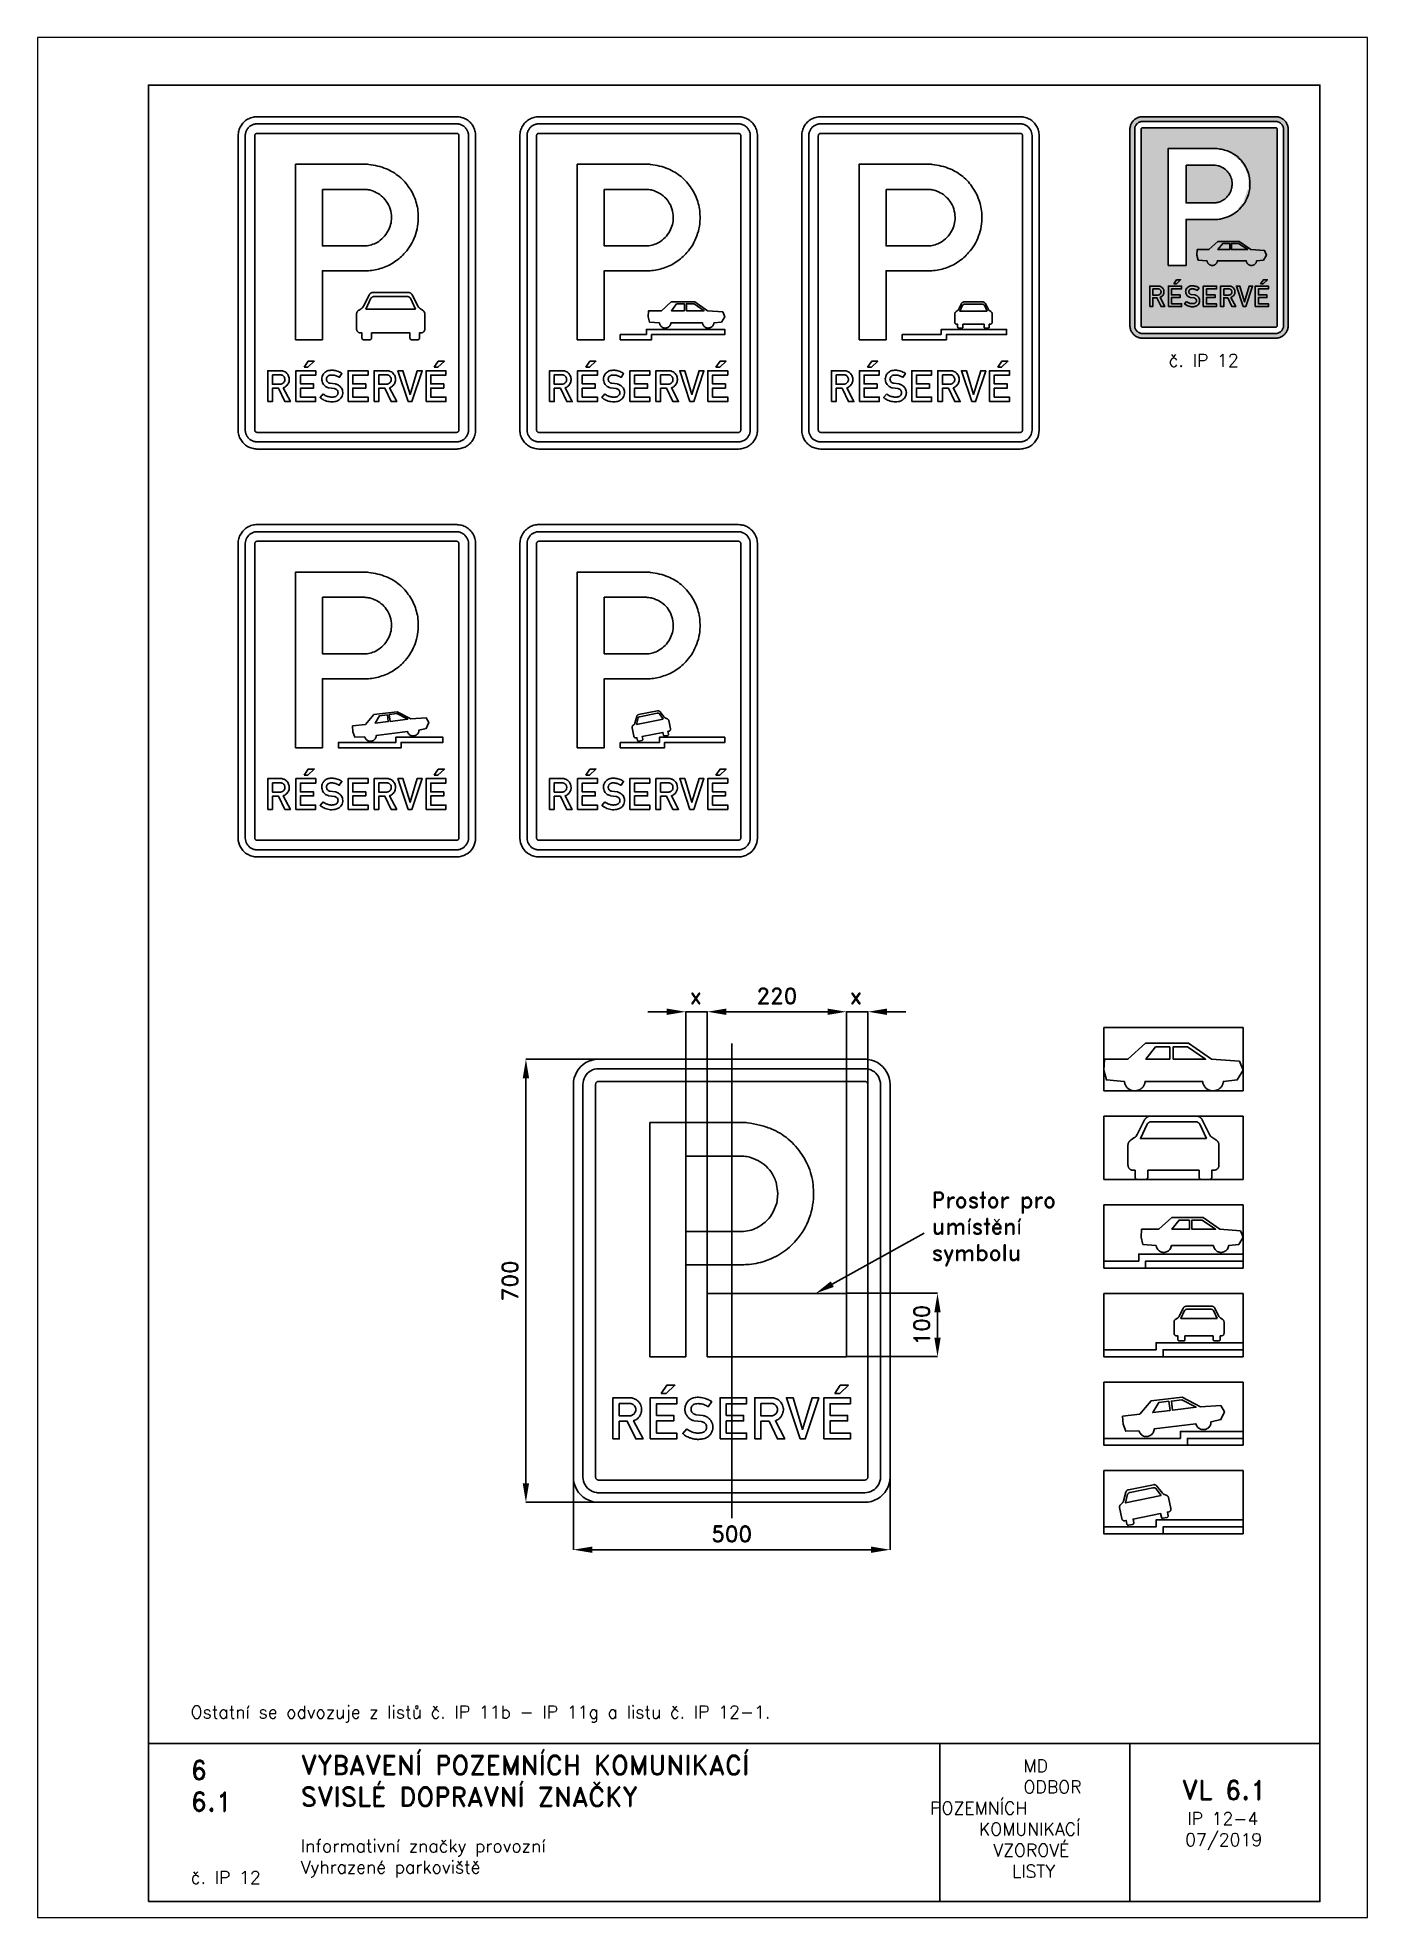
# Paper-space layout 'IP 12-4' of a CAD drawing. Header units: millimetres. Extents: x 0 to 210, y 0 to 297.
# The model-space entities are those that its viewports show. They can reach past a viewport. Long polylines and large blocks are cut down to what shows.
import ezdxf

# ---------------------------------------------------------------- set-up
doc = ezdxf.new("R2010")
doc.units = ezdxf.units.MM
doc.header["$LTSCALE"] = 5
doc.linetypes.add('ČERCHOVANÁX2', pattern=[2, 1, -0.5, 0, -0.5])
doc.linetypes.add('ČÁRKOVANÁX2', pattern=[1.5, 1, -0.5])
for name, color, linetype in [('Kóty', 2, 'Continuous'), ('Rozpiska', 7, 'Continuous'), ('Značka', 7, 'Continuous')]:
    doc.layers.add(name, color=color, linetype=linetype)
doc.layers.add('Rámeček', color=6, linetype='Continuous', plot=False)
doc.styles.get("Standard").update_dxf_attribs({"font": 'romand.shx', "height": 25})
doc.dimstyles.get("Standard").update_dxf_attribs({"dimtxt": 25, "dimasz": 30, "dimexe": 0.18, "dimexo": 0.0625, "dimgap": 12.5, "dimtad": 1, "dimdec": 0, "dimzin": 0, "dimdsep": 46, "dimtxsty": 'Standard', "dimcen": 0.09, "dimadec": 0, "dimazin": 0, "dimtfac": 1, "dimtdec": 0, "dimtofl": 0, "dimtmove": 0, "dimatfit": 3, "dimfxl": 1, "dimtolj": 1, "dimtzin": 0, "dimarcsym": 0})

psp = doc.layouts.new('IP 12-4')

# ---------------------------------------------------------------- texts
at = {"layer": 'Rozpiska', "color": 7, "attachment_point": 1}
for s, width, gutter_width, heights, insert, char_height in [('\\pi6.11905;č. IP 12', 25, 75, [0], (172.5, 247), 2), ('Ostatní se odvozuje z listů č. IP 11b - IP 11g a listu č. IP 12-1.', 155.5011, 100, [0], (24.17, 33.45), 2), ('6', 149.0422, 100, [0], (24.17, 24.77), 3), ('{\\C6;VYBAVENÍ POZEMNÍCH KOMUNIKACÍ\\P}SVISLÉ DOPRAVNÍ ZNAČKY{\\H1.34524x; }', 149.0422, 100, [0], (41.56, 25.56), 3), ('\\pi14.7414;{\\C6;MD\\P\\pi2.36044;}ODBOR POZEMNÍCH{\\H1.57143x; }\\P\\pi7.69378;KOMUNIKACÍ{\\H1.5x; }\\P\\pi9.97949;{\\C6;VZOROVÉ\\H1.47619x; \\H0.67742x;\\P\\pi12.93187;LISTY\\H1.26984x; }', 33.1018, 100, [0], (140.95, 24.95), 2), ('\\pi1.03113;{\\H1.5x;\\C6;VL 6.1\\P\\pi1.88824;\\H0.66667x;IP 12-4\\H1.66666x; \\H0.6x;\\P\\pi1.5549;07/2019\\H1.80159x; }', 16.0623, 100, [0], (179.66, 21.61), 2), ('6.1', 149.0422, 100, [0], (24.17, 19.78), 3), ('{\\C6;Informativní značky provozní\\P}Vyhrazené parkoviště{\\H1.83333x; }', 149.0422, 100, [0], (41.56, 12.29), 2), ('{\\C6;č. IP 12}', 18.3305, 100, [2.67], (24.18, 7.31), 2)]:
    psp.add_mtext_dynamic_manual_height_columns(s, width=width, gutter_width=gutter_width, heights=heights, dxfattribs=dict(at, insert=insert, char_height=char_height))

msp = doc.modelspace()

# ---------------------------------------------------------------- texts
at = {"layer": 'Kóty', "char_height": 25, "attachment_point": 5}
for s, insert in [('\\A1;x', (-56.5, 450)), ('\\A1;220', (71.3, 450)), ('\\A1;x', (196.2, 450))]:
    msp.add_mtext(s, dxfattribs=dict(at, insert=insert))
at = {"layer": 'Kóty', "insert": (315.9, 140.2), "char_height": 25, "attachment_point": 1}
msp.add_mtext_dynamic_manual_height_columns('Prostor pro\\Pumístění \\Psymbolu', width=378.446, gutter_width=125, heights=[0], dxfattribs=at)

# ---------------------------------------------------------------- blocks, each defined once
blk = doc.blocks.new('*D0')
at = {"layer": 'Defpoints', "color": 0, "transparency": 16777216}
for p in [(-250, -310), (250, -310), (250, -425)]:
    blk.add_point(p, dxfattribs=at)
at = {"layer": 'Kóty', "color": 0, "lineweight": -2, "transparency": 16777216}
for p, q in [((-250, -310.0625), (-250, -425.18)), ((250, -310.0625), (250, -425.18)), ((-220, -425), (220, -425))]:
    blk.add_line(p, q, dxfattribs=at)
at = {"layer": 'Kóty', "color": 0, "transparency": 16777216}
for points in [[(-220, -420), (-220, -430), (-250, -425)], [(220, -420), (220, -430), (250, -425)]]:
    blk.add_solid(points, dxfattribs=at)
at = {"layer": 'Kóty', "color": 0, "transparency": 16777216, "insert": (0, -400), "char_height": 25, "attachment_point": 5}
blk.add_mtext('\\A1;500', dxfattribs=at)
blk = doc.blocks.new('*D1')
at = {"layer": 'Defpoints', "color": 0, "transparency": 16777216}
for p in [(-325, 350), (-174.3, 350), (-174.3, -350)]:
    blk.add_point(p, dxfattribs=at)
at = {"layer": 'Kóty', "color": 0, "lineweight": -2, "transparency": 16777216}
for p, q in [((-174.3, 350), (-325.2, 350)), ((-325, -320), (-325, 320)), ((-174.3, -350), (-325.2, -350))]:
    blk.add_line(p, q, dxfattribs=at)
at = {"layer": 'Kóty', "color": 0, "transparency": 16777216}
for points in [[(-330, 320), (-320, 320), (-325, 350)], [(-330, -320), (-320, -320), (-325, -350)]]:
    blk.add_solid(points, dxfattribs=at)
at = {"layer": 'Kóty', "color": 0, "transparency": 16777216, "insert": (-350, 0), "char_height": 25, "attachment_point": 5, "rotation": 90}
blk.add_mtext('\\A1;700', dxfattribs=at)
blk = doc.blocks.new('*D2')
at = {"layer": 'Defpoints', "color": 0, "transparency": 16777216}
for p in [(181.279, -19.8985), (325, -19.8985), (181.279, -119.961)]:
    blk.add_point(p, dxfattribs=at)
at = {"layer": 'Kóty', "color": 0, "lineweight": -2, "transparency": 16777216}
for p, q in [((181.3415, -19.8985), (325.18, -19.8985)), ((325, -89.961), (325, -49.8985)), ((181.3415, -119.961), (325.18, -119.961))]:
    blk.add_line(p, q, dxfattribs=at)
at = {"layer": 'Kóty', "color": 0, "transparency": 16777216}
for points in [[(320, -49.8985), (330, -49.8985), (325, -19.8985)], [(320, -89.961), (330, -89.961), (325, -119.961)]]:
    blk.add_solid(points, dxfattribs=at)
at = {"layer": 'Kóty', "color": 0, "transparency": 16777216, "insert": (300, -69.92975), "char_height": 25, "attachment_point": 5, "rotation": 90}
blk.add_mtext('\\A1;100', dxfattribs=at)

# ---------------------------------------------------------------- dimensions: what is measured, and where the dimension line sits
at = {"layer": 'Kóty'}
for base, p1, p2, picture, middle in [((-325, 350), (-174.3, -350), (-174.3, 350), '*D1', (-350, 0)), ((325, -19.9), (181.3, -120), (181.3, -19.9), '*D2', (300, -69.9))]:
    dim = msp.add_linear_dim(base=base, p1=p1, p2=p2, angle=90, dimstyle='Standard', dxfattribs=at)
    dim.commit()
    dim.dimension.update_dxf_attribs({"geometry": picture, "text_midpoint": middle})
dim = msp.add_linear_dim(base=(250, -425), p1=(-250, -310), p2=(250, -310), dimstyle='Standard', dxfattribs=at)
dim.commit()
dim.dimension.update_dxf_attribs({"geometry": '*D0', "text_midpoint": (0, -400)})

# ---------------------------------------------------------------- linework, layer by layer
at = {"layer": 'Kóty'}
for p, q in [((-102.5, 425), (-132.5, 425)), ((-72.5, -119.9), (-72.5, 425.2)), ((-38.7, -20), (-38.7, 425.2)), ((-38.7, -19.9), (-38.7, 425.2)), ((-8.7, 425), (60.6, 425)), ((-8.7, 425), (151.3, 425)), ((151.3, 425), (121.3, 425)), ((181.3, -19.9), (181.3, 425.2)), ((181.3, -19.9), (181.3, 425.2)), ((215, 260.7), (215, 425.2)), ((275, 425), (245, 425))]:
    msp.add_line(p, q, dxfattribs=at)
for points in [[(-72.5, 425), (-38.7, 425)], [(181.3, 425), (215, 425)], [(71.3, -120), (71.2, -120)]]:
    msp.add_lwpolyline(points, dxfattribs=at)
at = {"layer": 'Kóty', "linetype": 'ByBlock', "lineweight": -2}
msp.add_lwpolyline([(158.8, -5.4), (304.2, 75.3)], dxfattribs=at)
at = {"layer": 'Kóty'}
for points in [[(-102.5, 430), (-102.5, 420), (-72.5, 425)], [(-8.7, 430), (-8.7, 420), (-38.7, 425)], [(-8.7, 430), (-8.7, 420), (-38.7, 425)], [(151.3, 430), (151.3, 420), (181.3, 425)], [(151.3, 430), (151.3, 420), (181.3, 425)], [(245, 430), (245, 420), (215, 425)], [(161.2, -9.8), (132.6, -20), (156.4, -1)]]:
    msp.add_solid(points, dxfattribs=at)
at = {"layer": 'Značka', "color": 6, "linetype": 'ČÁRKOVANÁX2', "ltscale": 2.5}
for points in [[(587.7, 300), (587.7, 400), (807.7, 400), (807.7, 300), (587.7, 300)], [(587.7, 160), (587.7, 260), (807.7, 260), (807.7, 160), (587.7, 160)], [(587.7, 20), (587.7, 120), (807.7, 120), (807.7, 20), (587.7, 20)], [(-38.7, -120), (-38.7, -20), (181.3, -20), (181.3, -120), (-38.7, -120)], [(587.7, -120), (587.7, -20), (807.7, -20), (807.7, -120), (587.7, -120)], [(587.7, -260), (587.7, -160), (807.7, -160), (807.7, -260), (587.7, -260)], [(587.7, -400), (587.7, -300), (807.7, -300), (807.7, -400), (587.7, -400)]]:
    msp.add_lwpolyline(points, dxfattribs=at)
at = {"layer": 'Značka', "color": 6, "linetype": 'ČERCHOVANÁX2', "ltscale": 5}
msp.add_lwpolyline([(0, -375), (0, 375)], dxfattribs=at)
at = {"layer": 'Značka', "color": 5}
for points in [[(620.1, 314.8), (620.3, 313.4), (620.6, 312, 0.037707), (621.3, 310, 0.034585), (622.3, 308.1, 0.033689), (623.5, 306.3, 0.034409), (625, 304.7, 0.034585), (626.6, 303.3, 0.034408), (628.4, 302.1, 0.034394), (630.4, 301.2, 0.034417), (632.4, 300.5, 0.034421), (634.5, 300.1, 0.034424), (636.7, 300, 0.034413), (638.9, 300.2, 0.034428), (641, 300.6, 0.03443), (643, 301.3, 0.034329), (644.9, 302.3, 0.034417), (646.7, 303.5, 0.034736), (648.3, 305, 0.034391), (649.7, 306.6, 0.033017), (650.9, 308.4, 0.034555), (651.9, 310.4, 0.039755), (652.5, 312.5), (652.7, 313.6), (652.9, 314.8), (652.9, 314.8), (743.5, 314.8), (743.7, 314.8), (743.9, 313.4), (744.2, 312, 0.037707), (744.9, 310, 0.034585), (745.9, 308.1, 0.033689), (747.1, 306.3, 0.034409), (748.6, 304.7, 0.034585), (750.2, 303.3, 0.034408), (752, 302.1, 0.034394), (754, 301.2, 0.034408), (756, 300.5, 0.034417), (758.2, 300.1, 0.034424), (760.3, 300, 0.03441), (762.5, 300.2, 0.034428), (764.6, 300.6, 0.034421), (766.6, 301.3, 0.034354), (768.6, 302.3, 0.034417), (770.3, 303.5, 0.034773), (771.9, 305, 0.034391), (773.4, 306.6, 0.033017), (774.5, 308.4, 0.034555), (775.5, 310.4, 0.039755), (776.1, 312.5), (776.4, 313.6), (776.5, 314.8), (776.5, 314.8), (798.3, 317.2), (807.7, 332.7), (801.8, 346.9), (757.8, 349.9), (721.3, 375.1), (653.7, 375.1), (625.8, 349.9), (588.7, 349.9), (587.7, 332.7), (591.7, 317.2), (619.9, 314.8), (620.1, 314.8)], [(-210, -350), (-210.2, -350), (-210.3, -350, -0.032172), (-215.5, -349.6), (-220.6, -348.6), (-225.5, -346.9), (-230.1, -344.6), (-234.4, -341.7), (-238.3, -338.3), (-241.7, -334.4), (-244.6, -330.1), (-246.9, -325.5), (-248.6, -320.6), (-249.7, -315.5), (-250, -310.3), (-250, -310.2), (-250, -310), (-250, 310), (-250, 310.2), (-250, 310.3), (-249.6, 315.5), (-248.6, 320.6), (-246.9, 325.5), (-244.6, 330.1), (-241.7, 334.4), (-238.3, 338.3), (-234.4, 341.7), (-230.1, 344.6), (-225.5, 346.9), (-220.6, 348.6), (-215.5, 349.7, -0.036731), (-210.3, 350), (-210.2, 350), (-210, 350), (210, 350), (210.2, 350), (210.3, 350, -0.032172), (215.5, 349.6), (220.6, 348.6), (225.5, 346.9), (230.1, 344.6), (234.4, 341.7), (238.3, 338.3), (241.7, 334.4), (244.6, 330.1), (246.9, 325.5), (248.6, 320.6), (249.7, 315.5), (250, 310.3), (250, 310.2), (250, 310), (250, -310), (250, -310.2), (250, -310.3), (249.6, -315.5), (248.6, -320.6), (246.9, -325.5), (244.6, -330.1), (241.7, -334.4), (238.3, -338.3), (234.4, -341.7), (230.1, -344.6), (225.5, -346.9), (220.6, -348.6), (215.5, -349.7, -0.036734), (210.3, -350), (210.2, -350), (210, -350), (-210, -350)], [(-210, -335), (-210.1, -335), (-210.2, -335, -0.03216), (-213.4, -334.8), (-216.6, -334.1), (-219.7, -333.1), (-222.6, -331.6), (-225.3, -329.8), (-227.7, -327.7), (-229.8, -325.3), (-231.6, -322.6), (-233.1, -319.7), (-234.1, -316.6), (-234.8, -313.4), (-235, -310.2), (-235, -310.1), (-235, -310), (-235, 310), (-235, 310.1), (-235, 310.2), (-234.8, 313.4), (-234.1, 316.6), (-233.1, 319.7), (-231.6, 322.6), (-229.8, 325.3), (-227.7, 327.7), (-225.3, 329.8), (-222.6, 331.6), (-219.7, 333.1), (-216.6, 334.1), (-213.4, 334.8, -0.036729), (-210.2, 335), (-210.1, 335), (-210, 335), (210, 335), (210.1, 335), (210.2, 335, -0.032179), (213.4, 334.8), (216.6, 334.1), (219.7, 333.1), (222.6, 331.6), (225.3, 329.8), (227.7, 327.7), (229.8, 325.3), (231.6, 322.6), (233.1, 319.7), (234.1, 316.6), (234.8, 313.4), (235, 310.2), (235, 310.1), (235, 310), (235, -310), (235, -310.1), (235, -310.2), (234.8, -313.4), (234.1, -316.6), (233.1, -319.7), (231.6, -322.6), (229.8, -325.3), (227.7, -327.7), (225.3, -329.8), (222.6, -331.6), (219.7, -333.1), (216.6, -334.1), (213.4, -334.8), (210.2, -335), (210.1, -335), (210, -335), (-210, -335)], [(-129.2, -120), (-129.2, 250), (20.5, 250), (22.7, 249.8), (24.9, 249.5, -0.025352), (43.9, 246, -0.042933), (62.2, 240, -0.079585), (89.4, 223.7, -0.076468), (110.5, 199.7, -0.076859), (124.5, 171.2, -0.075733), (129.2, 139.8, -0.094034), (122.6, 99.1, -0.098373), (101.5, 63.8, -0.073282), (79.2, 44, -0.067707), (52.4, 31.1, -0.034206), (38.4, 27.3, -0.037868), (24.1, 25.5), (21.7, 25.4), (19.3, 25.3), (-72.5, 25.3), (-72.5, -120), (-129.2, -120)], [(734.6, 260, -0.004304), (735.4, 259.9, -0.012958), (736.2, 259.7, -0.017213), (736.9, 259.6, -0.021875), (737.6, 259.3, -0.025098), (738.4, 259, -0.021054), (739.1, 258.6, -0.020118), (739.9, 258.1, -0.020267), (740.5, 257.6, -0.019769), (741.1, 257.1, -0.023057), (741.6, 256.5, -0.023359), (742.1, 255.9, -0.019202), (742.6, 255.2), (742.9, 254.7), (743.2, 254.2), (754.8, 230.9), (756.3, 228.6), (756.6, 228.4), (756.8, 228.1), (757.1, 227.8), (757.4, 227.5), (757.7, 227.3), (758, 227), (758.3, 226.8), (758.6, 226.6), (758.8, 226.4), (759.1, 226.2), (759.5, 225.9), (760, 225.6), (764.4, 222.8), (765, 222.4, -0.012718), (765.6, 221.9, -0.021012), (766.3, 221.4, -0.025341), (766.9, 220.8, -0.023508), (767.4, 220.2, -0.020273), (767.9, 219.5, -0.017581), (768.3, 218.9, -0.017452), (768.6, 218.2), (768.9, 217.6), (769.1, 217, -0.02335), (769.3, 216.3), (769.4, 215.5), (769.5, 215.1), (769.5, 214.8), (769.5, 182.6), (769.4, 181.6, -0.021098), (769.3, 180.6, -0.033812), (769, 179.6, -0.04052), (768.5, 178.6, -0.037371), (768, 177.8, -0.03183), (767.3, 177.1, -0.027687), (766.7, 176.5, -0.02752), (765.9, 175.9, -0.02597), (765.2, 175.5, -0.031385), (764.5, 175.2, -0.03721), (763.6, 174.9, -0.024649), (762.6, 174.7, -0.006417), (762.1, 174.7, -0.00218), (761.6, 174.6), (758.2, 174.6), (758.2, 164), (758.1, 163.3, -0.044435), (758, 162.5, -0.079473), (757.5, 161.6, -0.085258), (756.7, 160.8, -0.082604), (755.5, 160.3, -0.025866), (754.3, 160), (742, 160, -0.019346), (741, 160.2, -0.059542), (740.1, 160.6, -0.07694), (739.2, 161.2, -0.081087), (738.6, 162.1, -0.063443), (738.3, 163, -0.020459), (738.1, 164), (738.1, 174.6), (657.3, 174.6), (657.3, 164, -0.014117), (657.2, 163.3, -0.042581), (657, 162.6, -0.079401), (656.4, 161.6, -0.085992), (655.6, 160.8, -0.078928), (654.5, 160.3, -0.024869), (653.3, 160), (641, 160, -0.02054), (640, 160.2, -0.063638), (639, 160.6, -0.077182), (638.2, 161.2, -0.081599), (637.6, 162.1, -0.064441), (637.2, 163, -0.020775), (637.1, 164), (637.1, 174.6), (633.7, 174.6), (633.1, 174.7, -0.008153), (632.6, 174.7, -0.024111), (631.6, 174.9, -0.036627), (630.7, 175.2, -0.030885), (630.1, 175.5, -0.024406), (629.4, 175.9, -0.028154), (628.6, 176.5, -0.029188), (627.9, 177.2, -0.033941), (627.3, 177.9, -0.039935), (626.7, 178.8, -0.041751), (626.3, 179.8, -0.033839), (626, 180.9, -0.017771), (625.9, 181.7, -0.005927), (625.8, 182.6), (625.8, 214.8), (625.9, 215.2, -0.004922), (625.9, 215.6, -0.015102), (626.1, 216.4, -0.023059), (626.3, 217.1, -0.01963), (626.5, 217.7, -0.015348), (626.7, 218.2, -0.017831), (627.1, 218.9, -0.018603), (627.5, 219.6, -0.021601), (628, 220.2, -0.025115), (628.5, 220.9, -0.026032), (629.2, 221.5, -0.021004), (629.9, 222, -0.010694), (630.4, 222.4), (631, 222.8), (635.3, 225.6), (635.8, 225.9, 0.009059), (636.3, 226.2), (636.5, 226.4), (636.8, 226.6), (637.1, 226.8), (637.4, 227), (637.7, 227.3, 0.007892), (638, 227.6, 0.008121), (638.3, 227.9, 0.006392), (638.6, 228.2), (638.8, 228.4), (639, 228.6), (640.5, 230.9), (652.1, 254.2), (652.4, 254.6, -0.005392), (652.6, 255, -0.016381), (653.1, 255.7, -0.024996), (653.6, 256.4, -0.02122), (654, 256.9, -0.016845), (654.5, 257.3, -0.01955), (655.1, 257.9, -0.020182), (655.8, 258.4, -0.023449), (656.6, 258.8, -0.027194), (657.4, 259.2, -0.028192), (658.4, 259.5, -0.022804), (659.3, 259.8, -0.011662), (660, 259.9), (660.8, 260), (734.6, 260)], [(749.9, 224.7), (739.3, 247.6), (738.9, 248), (738.6, 248.3, 0.017726), (738, 248.9, 0.027622), (737.4, 249.5, 0.024487), (736.8, 249.9, 0.01945), (736.2, 250.2, 0.018188), (735.6, 250.5, 0.01872), (734.9, 250.8, 0.018371), (734.3, 251, 0.021031), (733.6, 251.1, 0.021362), (733, 251.2, 0.017887), (732.3, 251.3, 0.009447), (731.8, 251.3), (731.3, 251.3), (664.1, 251.3), (663.5, 251.3, 0.011152), (662.9, 251.3, 0.017774), (662.2, 251.2, 0.020881), (661.6, 251.1, 0.020133), (661, 251, 0.017455), (660.4, 250.8, 0.017598), (659.7, 250.5, 0.017485), (659.1, 250.2, 0.02056), (658.5, 249.8, 0.025128), (657.9, 249.4, 0.028258), (657.2, 248.8, 0.017857), (656.6, 248.2), (656.3, 247.9), (656.1, 247.6), (645.4, 224.7), (749.9, 224.7)], [(-72.5, 196.9), (-72.5, 77.9), (15.1, 77.9), (16.8, 77.9), (18.6, 77.9, 0.067133), (30.9, 80.1, 0.057706), (42.4, 85.3, 0.071726), (55.7, 95.4, 0.074531), (65.5, 108.8), (71.1, 122.8), (72.8, 137.8), (70.1, 155.8, 0.083736), (62.1, 171.9, 0.073336), (51.3, 183.5, 0.066067), (37.8, 191.6), (28.7, 195, 0.049248), (19.2, 196.7), (17.7, 196.8), (16.3, 196.9), (-72.5, 196.9)], [(670.3, 55.6), (670.5, 54.6), (670.7, 53.6), (671.2, 52.1), (671.9, 50.7), (672.8, 49.4), (673.9, 48.2), (675.1, 47.2), (676.4, 46.3), (677.9, 45.6, 0.034421), (679.4, 45.1, 0.034418), (680.9, 44.8, 0.034418), (682.5, 44.8, 0.034408), (684.1, 44.9, 0.034449), (685.6, 45.2, 0.034445), (687.1, 45.7, 0.034338), (688.5, 46.5), (689.8, 47.3), (691, 48.4), (692, 49.6), (692.9, 50.9), (693.6, 52.4), (694.1, 53.9), (694.2, 54.7), (694.4, 55.6), (760.7, 55.6), (760.8, 55.6), (761, 54.6), (761.2, 53.6), (761.7, 52.1), (762.4, 50.7), (763.3, 49.4), (764.4, 48.2), (765.6, 47.2), (766.9, 46.3), (768.4, 45.6, 0.034421), (769.9, 45.1, 0.034418), (771.4, 44.8, 0.034418), (773, 44.8, 0.034408), (774.6, 44.9, 0.034449), (776.1, 45.2, 0.034445), (777.6, 45.7), (779, 46.5), (780.3, 47.3), (781.5, 48.4), (782.5, 49.6), (783.4, 50.9), (784.1, 52.4), (784.6, 53.9), (784.7, 54.7), (784.9, 55.6), (784.9, 55.6), (800.8, 57.3), (807.7, 68.7), (803.3, 79.1), (771.1, 81.3), (744.4, 99.8), (694.9, 99.8), (674.5, 81.3), (647.4, 81.3), (646.6, 68.7), (649.5, 57.3), (670.2, 55.6), (670.3, 55.6)], [(766.8, -59.7), (760.9, -47.1), (760.8, -46.9), (760.6, -46.7), (760.3, -46.3), (759.9, -46), (759.6, -45.8), (759.3, -45.6), (758.9, -45.5), (758.5, -45.3), (758.2, -45.2), (757.8, -45.1), (757.5, -45.1), (757.1, -45), (756.8, -45), (756.5, -45), (719.6, -45), (719.3, -45, 0.011105), (718.9, -45), (718.6, -45.1), (718.2, -45.1), (717.9, -45.2), (717.5, -45.3), (717.2, -45.5), (716.9, -45.6), (716.5, -45.8), (716.2, -46.1), (715.8, -46.4), (715.5, -46.7), (715.3, -46.9), (715.2, -47.1), (709.3, -59.7), (766.8, -59.7)], [(-187.6, -250), (-187.6, -185), (-160.2, -185), (-159.8, -185), (-159.5, -185, -0.052875), (-156.4, -185.5, -0.045257), (-153.5, -186.5, -0.068752), (-149.1, -189.1, -0.074108), (-145.7, -192.8, -0.062851), (-143.6, -196.5, -0.059663), (-142.5, -200.6, -0.055135), (-142.3, -204.5, -0.055182), (-143, -208.4, -0.062307), (-144.6, -212.5, -0.063046), (-147.2, -216.2, -0.052742), (-149.9, -218.6, -0.055196), (-153.1, -220.4, -0.01141), (-154, -220.8), (-154.9, -221.2), (-139.9, -250), (-151.6, -250), (-164.9, -222.1), (-177.7, -222.1), (-177.7, -250), (-187.6, -250)], [(-177.7, -193.8), (-177.7, -213.5), (-161.8, -213.5), (-161.4, -213.5), (-161, -213.4, 0.040793), (-159.2, -213.2, 0.049411), (-157.4, -212.6, 0.110772), (-154, -210.1, 0.114757), (-152, -206.4, 0.085167), (-151.5, -203.5, 0.080084), (-152, -200.6, 0.084085), (-153.5, -197.8, 0.081229), (-155.8, -195.5, 0.0671), (-158, -194.3, 0.082128), (-160.3, -193.8), (-160.6, -193.8), (-160.9, -193.8), (-177.7, -193.8)], [(-71, -234.1), (-70.4, -234.6), (-69.8, -235.1, 0.039102), (-66.8, -237, 0.032087), (-63.6, -238.6, 0.032647), (-60.1, -239.8, 0.039895), (-56.5, -240.5, 0.024483), (-54.1, -240.6, 0.014325), (-51.6, -240.6, 0.035312), (-47.9, -240.3, 0.084149), (-44.5, -239.2, 0.0552), (-42.9, -238.1, 0.05604), (-41.6, -236.8, 0.057317), (-40.5, -235.2, 0.056922), (-39.9, -233.4, 0.06283), (-39.6, -231.3, 0.064426), (-39.9, -229.2, 0.085856), (-41, -226.6, 0.08919), (-43, -224.5, 0.071819), (-45, -223.3, 0.059294), (-47.3, -222.7), (-47.6, -222.7), (-47.8, -222.6), (-59.2, -221.2), (-59.6, -221), (-60.1, -220.9, -0.017779), (-62.3, -220.2, -0.032304), (-64.4, -219.2, -0.062182), (-67.6, -217, -0.055275), (-70.2, -214.1, -0.068824), (-72.7, -209.7, -0.072901), (-73.9, -204.8, -0.074667), (-73.7, -199.8, -0.072256), (-72.1, -195, -0.094605), (-68, -189.3, -0.103595), (-62.1, -185.6, -0.05521), (-58.4, -184.6, -0.035097), (-54.6, -184.2, -0.029411), (-50.2, -184.3, -0.030637), (-45.9, -184.9, -0.032937), (-41.3, -186.1, -0.029913), (-36.8, -187.9, -0.019578), (-34.5, -189.1, -0.028927), (-32.4, -190.4), (-32, -190.7), (-31.6, -191), (-37.1, -199), (-37.9, -198.6), (-38.6, -198.1, 0.03183), (-42, -196.4, 0.035486), (-45.7, -195.1, 0.037913), (-49.4, -194.4, 0.035612), (-53.2, -194.2, 0.056955), (-57.3, -194.6, 0.118689), (-60.8, -196.2, 0.089582), (-62.7, -198.2, 0.077149), (-63.8, -200.7, 0.050964), (-64.1, -202.4, 0.055001), (-64, -204.1, 0.076572), (-63.4, -206.4, 0.070209), (-62, -208.6, 0.053211), (-60.7, -209.9, 0.057425), (-59.2, -210.8, 0.030562), (-58.4, -211.2, 0.032975), (-57.5, -211.4, 0.019641), (-56.9, -211.6, 0.006525), (-56.2, -211.7), (-45.5, -213.1), (-45.1, -213.1), (-44.7, -213.2, -0.057691), (-41.7, -214, -0.045356), (-38.9, -215.4, -0.062108), (-35.1, -218.3, -0.068456), (-32.3, -222.1, -0.067356), (-30.4, -226.3, -0.064547), (-29.8, -230.8, -0.073536), (-30.3, -236.1, -0.075691), (-32.3, -240.9, -0.065677), (-35.1, -244.5, -0.066683), (-38.6, -247.3, -0.056078), (-42.4, -249, -0.038288), (-46.5, -250, -0.0422), (-52.4, -250.6, -0.042476), (-58.2, -250.2, -0.04068), (-64, -248.9, -0.03691), (-69.4, -246.8, -0.028957), (-73, -244.9, -0.038946), (-76.3, -242.5), (-76.9, -242), (-77.4, -241.6), (-71, -234.1)], [(36.3, -250), (36.3, -185), (63.6, -185), (64, -185), (64.4, -185, -0.052875), (67.5, -185.5, -0.045256), (70.4, -186.5, -0.068752), (74.8, -189.1, -0.07411), (78.2, -192.8, -0.062846), (80.2, -196.5, -0.059663), (81.3, -200.6, -0.055147), (81.6, -204.5, -0.055172), (80.9, -208.4, -0.062305), (79.3, -212.5, -0.063043), (76.6, -216.2, -0.052741), (73.9, -218.6, -0.055196), (70.8, -220.4, -0.011414), (69.9, -220.8), (69, -221.2), (83.9, -250), (72.3, -250), (59, -222.1), (46.2, -222.1), (46.2, -250), (36.3, -250)], [(46.2, -193.8), (46.2, -213.5), (62.1, -213.5), (62.5, -213.5, 0.005966), (62.9, -213.4, 0.040793), (64.7, -213.2, 0.04941), (66.5, -212.6, 0.110775), (69.9, -210.1, 0.114759), (71.9, -206.4, 0.085162), (72.3, -203.5, 0.080086), (71.8, -200.6, 0.084091), (70.4, -197.8, 0.081227), (68.1, -195.5, 0.067097), (65.9, -194.3, 0.082124), (63.6, -193.8), (63.3, -193.8), (63, -193.8), (46.2, -193.8)], [(643.2, -236.9), (643.5, -237.9), (643.9, -238.8), (644.6, -240.3), (645.5, -241.6), (646.5, -242.8), (647.7, -243.8), (649, -244.7), (650.4, -245.4), (651.9, -245.9, 0.034438), (653.5, -246.2, 0.034439), (655.1, -246.3, 0.034416), (656.7, -246.2, 0.034377), (658.2, -245.8), (659.7, -245.3), (661.1, -244.6), (662.4, -243.7), (663.6, -242.7), (664.7, -241.5), (665.5, -240.2), (666.2, -238.7), (666.7, -237.2), (667, -235.7), (667.1, -234.8), (667.1, -234), (732.9, -225.9), (733.1, -225.9), (733.4, -226.9), (733.7, -227.8), (734.4, -229.2), (735.3, -230.5), (736.3, -231.7), (737.5, -232.8), (738.9, -233.6), (740.3, -234.3), (741.8, -234.8), (743.3, -235.1, 0.034429), (744.9, -235.2, 0.034416), (746.5, -235.1, 0.034438), (748.1, -234.8), (749.5, -234.3), (751, -233.6), (752.3, -232.7), (753.5, -231.7), (754.5, -230.5), (755.4, -229.1), (756.1, -227.7), (756.6, -226.2), (756.9, -224.7), (756.9, -223.8), (757, -222.9), (757, -222.9), (772.5, -219.3), (778, -207.1), (772.4, -197.3), (740.2, -199.1), (711.4, -184), (662.3, -190), (644.3, -210.9), (617.4, -214.2), (618.1, -226.7), (622.4, -237.7), (643.1, -236.9), (643.2, -236.9)]]:
    msp.add_lwpolyline(points, format="xyb", dxfattribs=at)
for points in [[(691.9, 369.8), (691.9, 349.9), (654.2, 349.9), (669.5, 369.8), (691.9, 369.8)], [(719.6, 369.8), (748.3, 349.9), (697.3, 349.9), (697.3, 369.8), (719.6, 369.8)], [(-210, -315), (210, -315), (210, -315), (210, -315), (210.7, -315), (211.3, -314.8), (211.9, -314.6), (212.5, -314.3), (213.1, -314), (213.5, -313.5), (214, -313), (214.3, -312.5), (214.6, -311.9), (214.8, -311.3), (215, -310.7), (215, -310), (215, -310), (215, -310), (215, 310), (215, 310), (215, 310), (215, 310.7), (214.8, 311.3), (214.6, 311.9), (214.3, 312.5), (214, 313), (213.5, 313.5), (213.1, 314), (212.5, 314.3), (211.9, 314.6), (211.3, 314.8), (210.7, 315), (210, 315), (210, 315), (210, 315), (-210, 315), (-210, 315), (-210, 315), (-210.7, 315), (-211.3, 314.8), (-211.9, 314.6), (-212.5, 314.3), (-213.1, 314), (-213.5, 313.5), (-214, 313), (-214.3, 312.5), (-214.6, 311.9), (-214.8, 311.3), (-215, 310.7), (-215, 310), (-215, 310), (-215, 310), (-215, -310), (-215, -310), (-215, -310), (-215, -310.7), (-214.8, -311.3), (-214.6, -311.9), (-214.3, -312.5), (-214, -313), (-213.5, -313.5), (-213.1, -314), (-212.5, -314.3), (-211.9, -314.6), (-211.3, -314.8), (-210.7, -315), (-210, -315), (-210, -315), (-210, -315)], [(722.9, 95.8), (722.9, 81.3), (695.3, 81.3), (706.5, 95.8), (722.9, 95.8)], [(743.2, 95.8), (764.2, 81.3), (726.8, 81.3), (726.8, 95.8), (743.2, 95.8)], [(642.7, 31), (642.7, 36.5), (642.7, 42), (807.7, 42), (807.7, 31), (653.7, 31), (653.7, 25.5), (653.7, 20), (587.7, 20), (587.7, 31), (642.7, 31)], [(758.3, -40.2), (758.8, -40.3), (759.3, -40.4), (759.7, -40.5), (760, -40.6), (760.5, -40.8), (760.9, -41), (761.3, -41.3), (761.6, -41.6), (762, -41.9), (762.2, -42.2), (762.5, -42.5), (762.8, -42.9), (762.9, -43.2), (763.1, -43.5), (769.5, -56.3), (770.3, -57.5), (770.5, -57.6), (770.6, -57.8), (770.8, -58), (770.9, -58.1), (771.1, -58.3), (771.2, -58.4), (771.4, -58.5), (771.6, -58.6), (771.7, -58.7), (771.8, -58.8), (772.1, -59), (772.3, -59.2), (774.7, -60.7), (775.1, -61), (775.4, -61.2), (775.8, -61.5), (776.1, -61.8), (776.4, -62.2), (776.7, -62.5), (776.9, -62.9), (777.1, -63.2), (777.2, -63.6), (777.3, -63.9), (777.4, -64.3), (777.5, -64.7), (777.6, -64.9), (777.6, -65.1), (777.6, -82.8), (777.5, -83.4), (777.4, -83.9), (777.3, -84.5), (777, -85), (776.7, -85.4), (776.4, -85.8), (776, -86.2), (775.6, -86.5), (775.2, -86.7), (774.8, -86.9), (774.3, -87.1), (773.7, -87.2), (773.5, -87.2), (773.2, -87.2), (771.4, -87.2), (771.4, -93), (771.3, -93.5), (771.2, -93.9), (770.9, -94.4), (770.5, -94.8), (769.9, -95.1), (769.2, -95.2), (762.5, -95.2), (761.9, -95.1), (761.4, -94.9), (760.9, -94.6), (760.6, -94.1), (760.4, -93.6), (760.3, -93), (760.3, -87.2), (715.8, -87.2), (715.8, -93), (715.8, -93.4), (715.7, -93.8), (715.4, -94.4), (714.9, -94.8), (714.3, -95.1), (713.7, -95.2), (706.9, -95.2), (706.3, -95.1), (705.8, -94.9), (705.3, -94.6), (705, -94.1), (704.8, -93.6), (704.7, -93), (704.7, -87.2), (702.9, -87.2), (702.6, -87.2), (702.3, -87.1), (701.7, -87), (701.2, -86.9), (700.9, -86.7), (700.5, -86.5), (700.1, -86.2), (699.7, -85.8), (699.3, -85.4), (699, -84.9), (698.8, -84.3), (698.7, -83.8), (698.6, -83.3), (698.5, -82.8), (698.5, -65.1), (698.6, -64.9), (698.6, -64.6), (698.7, -64.2), (698.8, -63.8), (698.9, -63.5), (699, -63.2), (699.2, -62.9), (699.5, -62.5), (699.7, -62.1), (700, -61.8), (700.4, -61.4), (700.8, -61.1), (701.1, -60.9), (701.4, -60.7), (703.8, -59.2), (704, -59), (704.3, -58.8), (704.4, -58.7), (704.6, -58.6), (704.7, -58.5), (704.9, -58.4), (705.1, -58.2), (705.2, -58.1), (705.4, -57.9), (705.6, -57.8), (705.7, -57.6), (705.8, -57.5), (706.6, -56.3), (713, -43.5), (713.1, -43.2), (713.3, -43), (713.5, -42.6), (713.8, -42.2), (714, -42), (714.3, -41.7), (714.7, -41.4), (715.1, -41.1), (715.5, -40.9), (715.9, -40.7), (716.4, -40.5), (717, -40.4), (717.4, -40.3), (717.8, -40.2), (758.3, -40.2)], [(670.2, -109), (670.2, -103.5), (670.2, -98), (807.7, -98), (807.7, -109), (681.2, -109), (681.2, -114.5), (681.2, -120), (587.7, -120), (587.7, -109), (670.2, -109)], [(-111.2, -177.9), (-103.4, -177.9), (-89.8, -165.1), (-102.6, -165.1), (-111.2, -177.9)], [(162.8, -177.9), (170.6, -177.9), (184.2, -165.1), (171.4, -165.1), (162.8, -177.9)], [(-128.6, -250), (-128.6, -185), (-86.6, -185), (-86.6, -194.4), (-118.7, -194.4), (-118.7, -212.9), (-91.4, -212.9), (-91.4, -221.6), (-118.7, -221.6), (-118.7, -240.8), (-86.7, -240.8), (-86.7, -250), (-128.6, -250)], [(-18.4, -250), (-18.4, -185), (23.6, -185), (23.6, -194.4), (-8.5, -194.4), (-8.5, -212.9), (18.8, -212.9), (18.8, -221.6), (-8.5, -221.6), (-8.5, -240.8), (23.5, -240.8), (23.5, -250), (-18.4, -250)], [(107.9, -250), (86.4, -185), (96.9, -185), (112, -234.9), (127.1, -185), (137.5, -185), (116.1, -250), (107.9, -250)], [(145.7, -250), (145.7, -185), (187.6, -185), (187.6, -194.4), (155.5, -194.4), (155.5, -212.9), (182.9, -212.9), (182.9, -221.6), (155.5, -221.6), (155.5, -240.8), (187.5, -240.8), (187.5, -250), (145.7, -250)], [(690.5, -190.5), (692.3, -205), (664.9, -208.3), (674.3, -192.5), (690.5, -190.5)], [(710.7, -188.1), (733.3, -199.9), (696.2, -204.5), (694.4, -190.1), (710.7, -188.1)], [(719.7, -260), (587.7, -260), (587.7, -249), (708.7, -249), (708.7, -238), (807.7, -238), (807.7, -249), (719.7, -249), (719.7, -260)], [(666.2, -322.2), (666.6, -322.1), (667.1, -322.1), (667.5, -322.1), (667.9, -322.2), (668.3, -322.3), (668.8, -322.4), (669.2, -322.6), (669.6, -322.8), (670, -323), (670.4, -323.3), (670.7, -323.5), (671, -323.8), (671.2, -324.1), (671.4, -324.4), (680.2, -335.6), (681.3, -336.7), (681.5, -336.8), (681.6, -336.9), (681.8, -337), (682, -337.2), (682.2, -337.3), (682.4, -337.4), (682.6, -337.5), (682.7, -337.6), (682.9, -337.6), (683, -337.7), (683.3, -337.8), (683.6, -337.9), (686.3, -339), (686.7, -339.1), (687.1, -339.3), (687.5, -339.5), (687.9, -339.8), (688.2, -340), (688.5, -340.3), (688.8, -340.6), (689.1, -341), (689.3, -341.3), (689.4, -341.6), (689.6, -341.9), (689.8, -342.3), (689.9, -342.5), (689.9, -342.7), (693.5, -360.1), (693.5, -360.6), (693.5, -361.1), (693.5, -361.7), (693.3, -362.3), (693.1, -362.8), (692.8, -363.3), (692.6, -363.7), (692.2, -364.1), (691.9, -364.4), (691.5, -364.6), (691.1, -364.9), (690.5, -365.1), (690.3, -365.2), (690.1, -365.2), (688.2, -365.6), (689.4, -371.3), (689.4, -371.7), (689.4, -372.1), (689.2, -372.7), (688.9, -373.2), (688.3, -373.6), (687.7, -373.9), (681.1, -375.2), (680.5, -375.2), (679.9, -375.2), (679.4, -374.9), (679, -374.5), (678.7, -374), (678.5, -373.5), (677.4, -367.8), (633.8, -376.6), (634.9, -382.3), (635, -382.7), (634.9, -383.1), (634.8, -383.7), (634.4, -384.2), (633.9, -384.6), (633.2, -384.9), (626.6, -386.2), (626, -386.3), (626, -386.3), (626, -386.2), (625.9, -386.2), (625.7, -386.2), (625.6, -386.2), (625.5, -386.2), (625.5, -386.2), (625.5, -386.2), (624.9, -385.9), (624.5, -385.5), (624.3, -385), (624.1, -384.5), (622.9, -378.8), (621.1, -379.2), (620.8, -379.2), (620.5, -379.2), (619.9, -379.2), (619.4, -379.2), (619, -379.1), (618.6, -378.9), (618.2, -378.7), (617.7, -378.4), (617.3, -378.1), (616.9, -377.7), (616.5, -377.2), (616.3, -376.6), (616.1, -376.2), (616, -375.7), (612.4, -358.4), (612.4, -358.1), (612.4, -357.9), (612.4, -357.5), (612.4, -357.1), (612.5, -356.8), (612.6, -356.4), (612.7, -356), (612.8, -355.6), (613, -355.2), (613.2, -354.8), (613.5, -354.4), (613.8, -354), (614.1, -353.8), (614.4, -353.5), (616.4, -351.5), (616.6, -351.3), (616.9, -351.1), (617, -350.9), (617.1, -350.8), (617.2, -350.7), (617.3, -350.5), (617.5, -350.3), (617.6, -350.2), (617.7, -350), (617.9, -349.8), (618, -349.6), (618.1, -349.5), (618.6, -348.1), (622.4, -334.3), (622.4, -334), (622.5, -333.8), (622.7, -333.3), (622.9, -332.9), (623.1, -332.6), (623.3, -332.3), (623.6, -332), (623.9, -331.6), (624.3, -331.3), (624.7, -331), (625.1, -330.7), (625.6, -330.5), (626, -330.3), (626.4, -330.2), (666.2, -322.2)], [(678.3, -339.5), (670, -328.3), (669.8, -328.2), (669.6, -328), (669.2, -327.7), (668.8, -327.5), (668.5, -327.4), (668.1, -327.3), (667.7, -327.2), (667.3, -327.1), (667, -327), (666.6, -327), (666.2, -327), (665.9, -327.1), (665.6, -327.1), (665.3, -327.2), (629.1, -334.5), (628.8, -334.6), (628.8, -334.6), (628.7, -334.6), (628.7, -334.6), (628.6, -334.6), (628.6, -334.6), (628.5, -334.6), (628.5, -334.7), (628.5, -334.7), (628.1, -334.8), (627.8, -334.9), (627.5, -335), (627.2, -335.2), (626.8, -335.4), (626.5, -335.7), (626.2, -335.9), (626, -336.2), (625.7, -336.6), (625.4, -337), (625.3, -337.2), (625.2, -337.4), (621.9, -350.9), (678.3, -339.5)], [(587.7, -389), (587.7, -400), (681.2, -400), (681.2, -389), (807.7, -389), (807.7, -378), (670.2, -378), (670.2, -389), (587.7, -389)]]:
    msp.add_lwpolyline(points, dxfattribs=at)

msp.set_redraw_order([(e.dxf.handle, doc.entitydb.next_handle()) for e in msp.query("TEXT MTEXT ATTDEF DIMENSION ARC_DIMENSION")])  # texts and dimensions are drawn at this point

# ---------------------------------------------------------------- hatches: boundary and pattern name
at = {"layer": 'Značka'}
h = psp.add_hatch(color=170, dxfattribs=at)
h.dxf.hatch_style = 1
edge = h.paths.add_edge_path(flags=0)
edge.add_line((178.54, 261), (178.54, 279.5))
edge.add_line((178.54, 279.5), (186.02, 279.5))
edge.add_line((186.02, 279.5), (186.13, 279.49))
edge.add_line((186.13, 279.49), (186.24, 279.47))
edge.add_arc((185.02, 270.04), 9.51, 76.7864, 82.5938, ccw=False)
edge.add_arc((185.91, 273.83), 5.62, 66.9607, 76.792, ccw=False)
edge.add_arc((186.25, 274.35), 5.01, 49.9894, 68.1909, ccw=False)
edge.add_arc((186.1, 274.15), 5.26, 32.6664, 50.1626, ccw=False)
edge.add_arc((186.26, 274.03), 5.19, 17.2072, 34.7944, ccw=False)
edge.add_arc((186.18, 274), 5.28, -0.0915, 17.2339, ccw=False)
edge.add_arc((185.93, 273.84), 5.53, -19.9429, 1.544, ccw=False)
edge.add_arc((186.17, 273.73), 5.27, 317.8756, 340.3448, ccw=False)
edge.add_arc((186.15, 273.48), 5.12, 303.2919, 320.0593, ccw=False)
edge.add_arc((185.92, 273.81), 5.52, 287.869, 303.36, ccw=False)
edge.add_arc((185.87, 273.56), 5.3, 281.4614, 289.2966, ccw=False)
edge.add_arc((185.97, 273.03), 4.76, 272.7897, 281.4663, ccw=False)
edge.add_arc((185.86, 274.32), 6.06, 272.1199, 273.2506, ccw=False)
edge.add_arc((185.42, 286.27), 18.01, 271.75, 272.1305, ccw=False)
edge.add_line((185.97, 268.27), (181.37, 268.27))
edge.add_line((181.37, 268.27), (181.37, 261))
edge.add_line((181.37, 261), (178.54, 261))
edge = h.paths.add_edge_path(flags=0)
edge.add_line((181.37, 276.84), (181.37, 270.89))
edge.add_line((181.37, 270.89), (185.76, 270.89))
edge.add_arc((185.79, 279.51), 8.62, 269.7778, 270.3543)
edge.add_arc((185.83, 273.74), 2.85, 270.3178, 272.0609)
edge.add_arc((185.83, 273.23), 2.34, 272.4202, 287.7839)
edge.add_arc((185.71, 273.62), 2.75, 287.7156, 300.9287)
edge.add_arc((185.7, 273.82), 2.92, 298.9749, 315.3857)
edge.add_arc((185.8, 273.74), 2.8, 315.3029, 332.3406)
edge.add_arc((185.86, 273.81), 2.77, 330.4674, 346.0907)
edge.add_arc((185.73, 273.84), 2.91, 346.0591, 361.0067)
edge.add_arc((185.68, 273.92), 2.95, 359.527, 377.1843)
edge.add_arc((185.91, 274), 2.71, 17.0393, 36.1874)
edge.add_arc((185.88, 274.07), 2.7, 34.4653, 51.2563)
edge.add_arc((185.69, 273.84), 3, 51.1748, 66.2977)
edge.add_arc((185.67, 274), 2.86, 64.7394, 74.5118)
edge.add_arc((185.78, 274.38), 2.46, 74.4913, 85.7689)
edge.add_arc((185.69, 273.77), 3.08, 85.0494, 86.396)
edge.add_line((185.89, 276.84), (185.82, 276.84))
edge.add_line((185.82, 276.84), (181.37, 276.84))
edge = h.paths.add_edge_path(flags=16)
edge.add_line((174.5, 250.25), (174.5, 250.25))
edge.add_line((174.5, 250.25), (174.49, 250.25))
edge.add_arc((174.5, 251.51), 1.26, 262.3071, 269.6796, ccw=False)
edge.add_arc((174.48, 251.4), 1.14, 254.2034, 262.3238, ccw=False)
edge.add_arc((174.45, 251.38), 1.12, 247.1668, 255.4755, ccw=False)
edge.add_arc((174.47, 251.43), 1.18, 239.289, 247.1727, ccw=False)
edge.add_arc((174.47, 251.46), 1.2, 232.438, 240.1642, ccw=False)
edge.add_arc((174.46, 251.45), 1.19, 224.6438, 232.455, ccw=False)
edge.add_arc((174.45, 251.46), 1.19, 217.5651, 225.397, ccw=False)
edge.add_arc((174.45, 251.46), 1.18, 209.7449, 217.5861, ccw=False)
edge.add_arc((174.44, 251.48), 1.19, 202.6848, 210.4802, ccw=False)
edge.add_arc((174.47, 251.49), 1.21, 195.0443, 202.6979, ccw=False)
edge.add_arc((174.44, 251.49), 1.19, 188.0095, 195.8304, ccw=False)
edge.add_arc((174.35, 251.48), 1.1, 179.6044, 188.02, ccw=False)
edge.add_line((173.25, 251.49), (173.25, 251.5))
edge.add_line((173.25, 251.5), (173.25, 251.5))
edge.add_line((173.25, 251.5), (173.25, 282.5))
edge.add_line((173.25, 282.5), (173.25, 282.5))
edge.add_line((173.25, 282.5), (173.25, 282.51))
edge.add_arc((174.51, 282.5), 1.26, 172.3068, 179.6834, ccw=False)
edge.add_arc((174.4, 282.52), 1.14, 164.208, 172.3261, ccw=False)
edge.add_arc((174.38, 282.55), 1.12, 157.1725, 165.4764, ccw=False)
edge.add_arc((174.43, 282.53), 1.18, 149.2889, 157.1696, ccw=False)
edge.add_arc((174.46, 282.53), 1.2, 142.432, 150.1585, ccw=False)
edge.add_arc((174.45, 282.54), 1.19, 134.6511, 142.461, ccw=False)
edge.add_arc((174.46, 282.55), 1.19, 127.5656, 135.3988, ccw=False)
edge.add_arc((174.46, 282.55), 1.18, 119.7452, 127.5858, ccw=False)
edge.add_arc((174.48, 282.56), 1.19, 112.6824, 120.4794, ccw=False)
edge.add_arc((174.49, 282.53), 1.21, 105.0437, 112.6985, ccw=False)
edge.add_arc((174.49, 282.56), 1.19, 98.0089, 105.8303, ccw=False)
edge.add_arc((174.48, 282.65), 1.1, 89.6042, 98.0193, ccw=False)
edge.add_line((174.49, 283.75), (174.5, 283.75))
edge.add_line((174.5, 283.75), (174.5, 283.75))
edge.add_line((174.5, 283.75), (195.5, 283.75))
edge.add_line((195.5, 283.75), (195.5, 283.75))
edge.add_line((195.5, 283.75), (195.51, 283.75))
edge.add_arc((195.5, 282.5), 1.25, 82.2965, 89.6739, ccw=False)
edge.add_arc((195.52, 282.6), 1.15, 74.234, 82.3503, ccw=False)
edge.add_arc((195.55, 282.63), 1.12, 67.1285, 75.4296, ccw=False)
edge.add_arc((195.53, 282.57), 1.18, 59.3506, 67.2352, ccw=False)
edge.add_arc((195.53, 282.54), 1.2, 52.3939, 60.1179, ccw=False)
edge.add_arc((195.54, 282.55), 1.19, 44.6861, 52.4962, ccw=False)
edge.add_arc((195.55, 282.54), 1.18, 37.496, 45.3357, ccw=False)
edge.add_arc((195.55, 282.54), 1.19, 29.8188, 37.6594, ccw=False)
edge.add_arc((195.56, 282.52), 1.19, 22.7121, 30.513, ccw=False)
edge.add_arc((195.53, 282.52), 1.21, 14.9077, 22.5666, ccw=False)
edge.add_arc((195.56, 282.51), 1.19, 8.0047, 15.8345, ccw=False)
edge.add_arc((195.65, 282.52), 1.1, -0.3074, 8.1076, ccw=False)
edge.add_line((196.75, 282.51), (196.75, 282.5))
edge.add_line((196.75, 282.5), (196.75, 282.5))
edge.add_line((196.75, 282.5), (196.75, 251.5))
edge.add_line((196.75, 251.5), (196.75, 251.5))
edge.add_line((196.75, 251.5), (196.75, 251.49))
edge.add_line((196.75, 251.49), (196.74, 251.33))
edge.add_arc((195.61, 251.48), 1.14, 344.1848, 352.3104, ccw=False)
edge.add_arc((195.63, 251.45), 1.12, 337.282, 345.6018, ccw=False)
edge.add_arc((195.57, 251.47), 1.18, 329.2629, 337.1608, ccw=False)
edge.add_arc((195.54, 251.47), 1.2, 322.393, 330.119, ccw=False)
edge.add_arc((195.55, 251.46), 1.19, 314.6844, 322.498, ccw=False)
edge.add_arc((195.54, 251.45), 1.19, 307.5255, 315.3611, ccw=False)
edge.add_arc((195.54, 251.45), 1.18, 299.7866, 307.6279, ccw=False)
edge.add_arc((195.52, 251.45), 1.19, 292.6417, 300.441, ccw=False)
edge.add_arc((195.52, 251.46), 1.21, 285.0715, 292.726, ccw=False)
edge.add_arc((195.51, 251.44), 1.19, 277.9892, 285.8062, ccw=False)
edge.add_arc((195.52, 251.35), 1.1, 269.6167, 278.0339, ccw=False)
edge.add_line((195.51, 250.25), (195.5, 250.25))
edge.add_line((195.5, 250.25), (195.5, 250.25))
edge.add_line((195.5, 250.25), (174.5, 250.25))
edge = h.paths.add_edge_path(flags=0)
edge.add_line((174.5, 251.25), (195.5, 251.25))
edge.add_line((195.5, 251.25), (195.5, 251.25))
edge.add_line((195.5, 251.25), (195.5, 251.25))
edge.add_arc((195.5, 251.5), 0.25, 270.3552, 277.7245)
edge.add_arc((195.5, 251.48), 0.231, 277.5814, 285.6919)
edge.add_line((195.57, 251.26), (195.6, 251.27))
edge.add_line((195.6, 251.27), (195.63, 251.28))
edge.add_line((195.63, 251.28), (195.65, 251.3))
edge.add_line((195.65, 251.3), (195.68, 251.32))
edge.add_line((195.68, 251.32), (195.7, 251.35))
edge.add_line((195.7, 251.35), (195.72, 251.37))
edge.add_line((195.72, 251.37), (195.73, 251.4))
edge.add_line((195.73, 251.4), (195.74, 251.43))
edge.add_line((195.74, 251.43), (195.75, 251.47))
edge.add_line((195.75, 251.47), (195.75, 251.5))
edge.add_line((195.75, 251.5), (195.75, 251.5))
edge.add_line((195.75, 251.5), (195.75, 251.5))
edge.add_line((195.75, 251.5), (195.75, 282.5))
edge.add_line((195.75, 282.5), (195.75, 282.5))
edge.add_line((195.75, 282.5), (195.75, 282.5))
edge.add_line((195.75, 282.5), (195.75, 282.53))
edge.add_line((195.75, 282.53), (195.74, 282.57))
edge.add_line((195.74, 282.57), (195.73, 282.6))
edge.add_line((195.73, 282.6), (195.72, 282.63))
edge.add_line((195.72, 282.63), (195.7, 282.65))
edge.add_line((195.7, 282.65), (195.68, 282.68))
edge.add_line((195.68, 282.68), (195.65, 282.7))
edge.add_line((195.65, 282.7), (195.63, 282.72))
edge.add_arc((195.5, 282.51), 0.239, 59.6299, 67.3981)
edge.add_arc((195.5, 282.51), 0.242, 67.1854, 74.8213)
edge.add_arc((195.5, 282.51), 0.24, 74.271, 82.078)
edge.add_arc((195.5, 282.53), 0.219, 81.9517, 90.3607)
edge.add_line((195.5, 282.75), (195.5, 282.75))
edge.add_line((195.5, 282.75), (195.5, 282.75))
edge.add_line((195.5, 282.75), (174.5, 282.75))
edge.add_line((174.5, 282.75), (174.5, 282.75))
edge.add_line((174.5, 282.75), (174.5, 282.75))
edge.add_arc((174.5, 282.5), 0.251, 90.2871, 97.6824)
edge.add_arc((174.5, 282.52), 0.229, 97.7049, 105.8173)
edge.add_arc((174.49, 282.52), 0.224, 104.5676, 112.8613)
edge.add_arc((174.49, 282.51), 0.236, 112.7851, 120.6617)
edge.add_arc((174.49, 282.51), 0.241, 119.88, 127.5982)
edge.add_arc((174.49, 282.51), 0.237, 127.4596, 135.2784)
edge.add_arc((174.49, 282.51), 0.237, 134.6415, 142.4878)
edge.add_arc((174.49, 282.51), 0.236, 142.4054, 150.2635)
edge.add_arc((174.49, 282.51), 0.238, 149.5367, 157.3332)
edge.add_arc((174.49, 282.5), 0.243, 157.2965, 164.9401)
edge.add_arc((174.49, 282.5), 0.238, 164.1578, 171.9738)
edge.add_arc((174.47, 282.5), 0.221, 171.9855, 180.3981)
edge.add_line((174.25, 282.5), (174.25, 282.5))
edge.add_line((174.25, 282.5), (174.25, 282.5))
edge.add_line((174.25, 282.5), (174.25, 251.5))
edge.add_line((174.25, 251.5), (174.25, 251.5))
edge.add_line((174.25, 251.5), (174.25, 251.5))
edge.add_line((174.25, 251.5), (174.25, 251.47))
edge.add_line((174.25, 251.47), (174.26, 251.43))
edge.add_line((174.26, 251.43), (174.27, 251.4))
edge.add_line((174.27, 251.4), (174.28, 251.37))
edge.add_line((174.28, 251.37), (174.3, 251.35))
edge.add_line((174.3, 251.35), (174.32, 251.32))
edge.add_line((174.32, 251.32), (174.35, 251.3))
edge.add_line((174.35, 251.3), (174.37, 251.28))
edge.add_line((174.37, 251.28), (174.4, 251.27))
edge.add_line((174.4, 251.27), (174.43, 251.26))
edge.add_arc((174.5, 251.49), 0.237, 254.1532, 261.9784)
edge.add_arc((174.5, 251.47), 0.221, 261.9829, 270.4008)
edge.add_line((174.5, 251.25), (174.5, 251.25))
edge.add_line((174.5, 251.25), (174.5, 251.25))
edge = h.paths.add_edge_path()
edge.add_line((174.5, 249.5), (174.49, 249.5))
edge.add_line((174.49, 249.5), (174.48, 249.5))
edge.add_arc((174.5, 251.51), 2.01, 262.3069, 269.6795, ccw=False)
edge.add_arc((174.47, 251.33), 1.83, 254.2023, 262.3221, ccw=False)
edge.add_arc((174.42, 251.3), 1.79, 247.1672, 255.4752, ccw=False)
edge.add_arc((174.46, 251.39), 1.88, 239.2878, 247.1723, ccw=False)
edge.add_arc((174.45, 251.44), 1.92, 232.4428, 240.1678, ccw=False)
edge.add_arc((174.44, 251.42), 1.9, 224.6361, 232.4434, ccw=False)
edge.add_arc((174.42, 251.44), 1.9, 217.5707, 225.4088, ccw=False)
edge.add_arc((174.42, 251.44), 1.89, 209.7455, 217.5856, ccw=False)
edge.add_arc((174.41, 251.46), 1.9, 202.6843, 210.4844, ccw=False)
edge.add_arc((174.45, 251.48), 1.94, 195.0362, 202.6893, ccw=False)
edge.add_arc((174.4, 251.49), 1.9, 188.0107, 195.8294, ccw=False)
edge.add_arc((174.26, 251.47), 1.76, 179.615, 188.0316, ccw=False)
edge.add_line((172.5, 251.48), (172.5, 251.49))
edge.add_line((172.5, 251.49), (172.5, 251.5))
edge.add_line((172.5, 251.5), (172.5, 282.5))
edge.add_line((172.5, 282.5), (172.5, 282.51))
edge.add_line((172.5, 282.51), (172.5, 282.52))
edge.add_arc((174.51, 282.5), 2.01, 172.3046, 179.6771, ccw=False)
edge.add_arc((174.33, 282.53), 1.83, 164.199, 172.3185, ccw=False)
edge.add_arc((174.3, 282.58), 1.79, 157.1741, 165.4805, ccw=False)
edge.add_arc((174.39, 282.54), 1.88, 149.2908, 157.1736, ccw=False)
edge.add_arc((174.44, 282.55), 1.92, 142.4383, 150.1632, ccw=False)
edge.add_arc((174.42, 282.56), 1.9, 134.6343, 142.4403, ccw=False)
edge.add_arc((174.44, 282.58), 1.9, 127.5757, 135.414, ccw=False)
edge.add_arc((174.44, 282.58), 1.89, 119.7451, 127.586, ccw=False)
edge.add_arc((174.46, 282.59), 1.9, 112.6796, 120.4802, ccw=False)
edge.add_arc((174.48, 282.55), 1.94, 105.0382, 112.6916, ccw=False)
edge.add_arc((174.49, 282.6), 1.9, 98.0113, 105.8297, ccw=False)
edge.add_arc((174.47, 282.74), 1.76, 89.6146, 98.0313, ccw=False)
edge.add_line((174.48, 284.5), (174.49, 284.5))
edge.add_line((174.49, 284.5), (174.5, 284.5))
edge.add_line((174.5, 284.5), (195.5, 284.5))
edge.add_line((195.5, 284.5), (195.51, 284.5))
edge.add_line((195.51, 284.5), (195.52, 284.5))
edge.add_arc((195.5, 282.48), 2.02, 82.3087, 89.6807, ccw=False)
edge.add_arc((195.53, 282.67), 1.83, 74.1855, 82.305, ccw=False)
edge.add_arc((195.58, 282.7), 1.79, 67.1776, 75.484, ccw=False)
edge.add_arc((195.54, 282.61), 1.89, 59.3051, 67.1892, ccw=False)
edge.add_arc((195.55, 282.56), 1.92, 52.4307, 60.1585, ccw=False)
edge.add_arc((195.56, 282.58), 1.9, 44.6205, 52.4248, ccw=False)
edge.add_arc((195.58, 282.56), 1.9, 37.6347, 45.4709, ccw=False)
edge.add_arc((195.58, 282.57), 1.89, 29.7266, 37.5676, ccw=False)
edge.add_arc((195.59, 282.54), 1.9, 22.7092, 30.5099, ccw=False)
edge.add_arc((195.55, 282.53), 1.94, 14.9742, 22.6301, ccw=False)
edge.add_arc((195.6, 282.51), 1.9, 7.987, 15.8108, ccw=False)
edge.add_arc((195.74, 282.53), 1.76, -0.3302, 8.0865, ccw=False)
edge.add_line((197.5, 282.52), (197.5, 282.51))
edge.add_line((197.5, 282.51), (197.5, 282.5))
edge.add_line((197.5, 282.5), (197.5, 251.5))
edge.add_line((197.5, 251.5), (197.5, 251.49))
edge.add_line((197.5, 251.49), (197.5, 251.48))
edge.add_arc((195.49, 251.49), 2.01, 352.3267, 359.6991, ccw=False)
edge.add_arc((195.67, 251.47), 1.83, 344.1446, 352.2639, ccw=False)
edge.add_arc((195.7, 251.42), 1.79, 337.1625, 345.469, ccw=False)
edge.add_arc((195.61, 251.46), 1.88, 329.3286, 337.2148, ccw=False)
edge.add_arc((195.56, 251.45), 1.92, 322.3915, 330.1192, ccw=False)
edge.add_arc((195.58, 251.44), 1.9, 314.638, 322.4454, ccw=False)
edge.add_arc((195.56, 251.42), 1.9, 307.5854, 315.4173, ccw=False)
edge.add_arc((195.57, 251.41), 1.89, 299.7502, 307.5925, ccw=False)
edge.add_arc((195.54, 251.41), 1.9, 292.6898, 300.491, ccw=False)
edge.add_arc((195.52, 251.45), 1.94, 285.0212, 292.6779, ccw=False)
edge.add_arc((195.51, 251.4), 1.9, 278.0286, 285.8466, ccw=False)
edge.add_arc((195.53, 251.26), 1.76, 269.6042, 278.0221, ccw=False)
edge.add_line((195.52, 249.5), (195.51, 249.5))
edge.add_line((195.51, 249.5), (195.5, 249.5))
edge.add_line((195.5, 249.5), (174.5, 249.5))
h.paths.add_polyline_path([(189.66, 264.49), (191.1, 263.5), (188.54, 263.5), (188.54, 264.49)], flags=0)
h.paths.add_polyline_path([(188.27, 264.49), (188.27, 263.5), (186.39, 263.5), (187.15, 264.49)], flags=0)
edge = h.paths.add_edge_path(flags=0)
edge.add_line((184.68, 261.74), (184.69, 261.67))
edge.add_line((184.69, 261.67), (184.71, 261.6))
edge.add_arc((185.4, 261.79), 0.717, 194.7958, 203.4336)
edge.add_arc((185.46, 261.81), 0.784, 203.4312, 211.3544)
edge.add_arc((185.49, 261.81), 0.804, 210.4846, 218.2025)
edge.add_arc((185.47, 261.8), 0.786, 218.2252, 226.1081)
edge.add_arc((185.48, 261.79), 0.782, 225.3337, 233.2568)
edge.add_arc((185.48, 261.79), 0.787, 233.2503, 241.1329)
edge.add_arc((185.49, 261.79), 0.787, 240.3839, 248.2634)
edge.add_arc((185.49, 261.79), 0.786, 248.2261, 256.1109)
edge.add_arc((185.5, 261.79), 0.786, 255.3708, 263.2564)
edge.add_arc((185.5, 261.79), 0.786, 263.2474, 271.1337)
edge.add_arc((185.51, 261.79), 0.787, 270.3796, 278.2635)
edge.add_arc((185.51, 261.79), 0.786, 278.2345, 286.1217)
edge.add_arc((185.52, 261.79), 0.786, 285.3625, 293.2501)
edge.add_arc((185.52, 261.79), 0.788, 293.261, 301.1255)
edge.add_arc((185.53, 261.8), 0.787, 300.3426, 308.2272)
edge.add_arc((185.53, 261.79), 0.779, 308.2271, 316.1847)
edge.add_arc((185.53, 261.8), 0.786, 315.4536, 323.3323)
edge.add_arc((185.51, 261.82), 0.82, 323.3427, 330.9069)
edge.add_arc((185.54, 261.81), 0.785, 330.0443, 337.9606)
edge.add_arc((185.64, 261.78), 0.68, 337.9518, 347.0583)
edge.add_line((186.3, 261.62), (186.32, 261.68))
edge.add_line((186.32, 261.68), (186.32, 261.74))
edge.add_line((186.32, 261.74), (186.32, 261.74))
edge.add_line((186.32, 261.74), (190.85, 261.74))
edge.add_line((190.85, 261.74), (190.86, 261.74))
edge.add_line((190.86, 261.74), (190.87, 261.67))
edge.add_line((190.87, 261.67), (190.89, 261.6))
edge.add_arc((191.58, 261.79), 0.717, 194.7958, 203.4336)
edge.add_arc((191.64, 261.81), 0.784, 203.4077, 211.3309)
edge.add_arc((191.67, 261.81), 0.804, 210.4846, 218.2025)
edge.add_arc((191.65, 261.8), 0.786, 218.2252, 226.1081)
edge.add_arc((191.66, 261.79), 0.782, 225.3337, 233.2568)
edge.add_arc((191.66, 261.79), 0.787, 233.2503, 241.1329)
edge.add_arc((191.67, 261.79), 0.787, 240.3839, 248.2634)
edge.add_arc((191.67, 261.79), 0.787, 248.2353, 256.1179)
edge.add_arc((191.68, 261.79), 0.786, 255.3713, 263.2559)
edge.add_arc((191.68, 261.79), 0.786, 263.2474, 271.1337)
edge.add_arc((191.69, 261.79), 0.786, 270.3819, 278.2651)
edge.add_arc((191.69, 261.79), 0.786, 278.2289, 286.1161)
edge.add_arc((191.7, 261.79), 0.786, 285.3723, 293.2579)
edge.add_arc((191.7, 261.79), 0.788, 293.2459, 301.1163)
edge.add_arc((191.71, 261.79), 0.787, 300.3575, 308.2421)
edge.add_arc((191.71, 261.79), 0.778, 308.2228, 316.1891)
edge.add_arc((191.72, 261.8), 0.786, 315.4536, 323.3323)
edge.add_arc((191.69, 261.82), 0.821, 323.3205, 330.8847)
edge.add_arc((191.73, 261.81), 0.785, 330.0443, 337.9606)
edge.add_arc((191.82, 261.78), 0.68, 337.9518, 347.0583)
edge.add_line((192.49, 261.62), (192.5, 261.68))
edge.add_line((192.5, 261.68), (192.51, 261.74))
edge.add_line((192.51, 261.74), (192.51, 261.74))
edge.add_line((192.51, 261.74), (193.59, 261.86))
edge.add_line((193.59, 261.86), (194.06, 262.64))
edge.add_line((194.06, 262.64), (193.77, 263.35))
edge.add_line((193.77, 263.35), (191.57, 263.5))
edge.add_line((191.57, 263.5), (189.74, 264.76))
edge.add_line((189.74, 264.76), (186.36, 264.76))
edge.add_line((186.36, 264.76), (184.97, 263.5))
edge.add_line((184.97, 263.5), (183.12, 263.5))
edge.add_line((183.12, 263.5), (183.06, 262.64))
edge.add_line((183.06, 262.64), (183.26, 261.86))
edge.add_line((183.26, 261.86), (184.67, 261.74))
edge.add_line((184.67, 261.74), (184.68, 261.74))
h.paths.add_polyline_path([(193.14, 258.11), (193.53, 258.11), (194.21, 258.74), (193.57, 258.74)], flags=0)
h.paths.add_polyline_path([(179.44, 258.11), (179.83, 258.11), (180.51, 258.74), (179.87, 258.74)], flags=0)
h.paths.add_polyline_path([(192.28, 254.5), (192.28, 257.75), (194.38, 257.75), (194.38, 257.28), (192.78, 257.28), (192.78, 256.35), (194.14, 256.35), (194.14, 255.92), (192.78, 255.92), (192.78, 254.96), (194.38, 254.96), (194.38, 254.5)], flags=0)
h.paths.add_polyline_path([(190.39, 254.5), (189.32, 257.75), (189.85, 257.75), (190.6, 255.25), (191.35, 257.75), (191.88, 257.75), (190.8, 254.5)], flags=0)
edge = h.paths.add_edge_path(flags=0)
edge.add_line((186.81, 254.5), (186.81, 257.75))
edge.add_line((186.81, 257.75), (188.18, 257.75))
edge.add_line((188.18, 257.75), (188.2, 257.75))
edge.add_line((188.2, 257.75), (188.22, 257.75))
edge.add_arc((188.19, 257.02), 0.733, 75.6486, 87.7556, ccw=False)
edge.add_arc((188.16, 256.89), 0.864, 65.2911, 75.6557, ccw=False)
edge.add_arc((188.16, 256.82), 0.926, 51.1418, 66.8726, ccw=False)
edge.add_arc((188.2, 256.88), 0.856, 34.2844, 51.237, ccw=False)
edge.add_arc((188.23, 256.86), 0.839, 21.8596, 36.2469, ccw=False)
edge.add_arc((188.19, 256.85), 0.884, 8.2538, 21.9145, ccw=False)
edge.add_arc((188.18, 256.82), 0.898, -3.0734, 9.5506, ccw=False)
edge.add_arc((188.18, 256.82), 0.896, 344.3013, 356.9364, ccw=False)
edge.add_arc((188.17, 256.81), 0.9, 331.2109, 345.4719, ccw=False)
edge.add_arc((188.18, 256.8), 0.891, 316.8342, 331.2634, ccw=False)
edge.add_arc((188.18, 256.77), 0.868, 306.2198, 318.2959, ccw=False)
edge.add_arc((188.21, 256.73), 0.824, 293.6473, 306.2854, ccw=False)
edge.add_line((188.54, 255.98), (188.5, 255.96))
edge.add_line((188.5, 255.96), (188.45, 255.94))
edge.add_line((188.45, 255.94), (189.2, 254.5))
edge.add_line((189.2, 254.5), (188.61, 254.5))
edge.add_line((188.61, 254.5), (187.95, 255.89))
edge.add_line((187.95, 255.89), (187.31, 255.89))
edge.add_line((187.31, 255.89), (187.31, 254.5))
edge.add_line((187.31, 254.5), (186.81, 254.5))
edge = h.paths.add_edge_path(flags=0)
edge.add_line((187.31, 257.31), (187.31, 256.33))
edge.add_line((187.31, 256.33), (188.11, 256.33))
edge.add_line((188.11, 256.33), (188.13, 256.33))
edge.add_arc((188.09, 257.16), 0.831, 272.64, 274.0081)
edge.add_arc((188.11, 256.89), 0.56, 274.0265, 283.3703)
edge.add_arc((188.13, 256.8), 0.466, 283.341, 294.6532)
edge.add_arc((188.13, 256.81), 0.481, 293.5561, 318.8389)
edge.add_arc((188.14, 256.81), 0.466, 318.2603, 344.4495)
edge.add_arc((188.18, 256.82), 0.433, 341.2064, 360.6795)
edge.add_arc((188.16, 256.82), 0.458, 0.6292, 18.9423)
edge.add_arc((188.14, 256.83), 0.478, 17.4011, 36.628)
edge.add_arc((188.12, 256.82), 0.498, 36.5437, 55.1191)
edge.add_arc((188.13, 256.85), 0.463, 53.0742, 68.4298)
edge.add_arc((188.16, 256.94), 0.372, 68.3088, 87.0894)
edge.add_line((188.18, 257.31), (188.16, 257.31))
edge.add_line((188.16, 257.31), (188.15, 257.31))
edge.add_line((188.15, 257.31), (187.31, 257.31))
h.paths.add_polyline_path([(184.08, 254.5), (184.08, 257.75), (186.18, 257.75), (186.18, 257.28), (184.57, 257.28), (184.57, 256.35), (185.94, 256.35), (185.94, 255.92), (184.57, 255.92), (184.57, 254.96), (186.17, 254.96), (186.17, 254.5)], flags=0)
edge = h.paths.add_edge_path(flags=0)
edge.add_line((181.45, 255.3), (181.48, 255.27))
edge.add_line((181.48, 255.27), (181.51, 255.25))
edge.add_arc((182.21, 256.15), 1.14, 232.0927, 241.0523)
edge.add_arc((182.34, 256.37), 1.4, 241.0494, 248.4024)
edge.add_arc((182.37, 256.38), 1.41, 247.2604, 254.7401)
edge.add_arc((182.3, 256.12), 1.15, 254.7016, 263.8397)
edge.add_arc((182.32, 256.21), 1.24, 263.1362, 268.7464)
edge.add_arc((182.34, 257.11), 2.15, 268.7315, 272.0144)
edge.add_arc((182.4, 256.28), 1.31, 270.8347, 278.9246)
edge.add_arc((182.52, 255.52), 0.541, 278.7893, 298.0305)
edge.add_arc((182.58, 255.43), 0.43, 296.2721, 308.9072)
edge.add_arc((182.59, 255.42), 0.425, 308.86, 321.694)
edge.add_arc((182.6, 255.43), 0.419, 320.7965, 333.9166)
edge.add_arc((182.59, 255.43), 0.421, 333.9169, 346.9569)
edge.add_arc((182.6, 255.43), 0.418, 345.7007, 360.0765)
edge.add_arc((182.61, 255.43), 0.409, 0.0706, 14.8157)
edge.add_arc((182.6, 255.44), 0.417, 13.4495, 33.08)
edge.add_arc((182.61, 255.45), 0.401, 32.8656, 53.2495)
edge.add_arc((182.59, 255.45), 0.414, 51.3824, 67.819)
edge.add_arc((182.56, 255.37), 0.499, 67.7088, 81.282)
edge.add_line((182.64, 255.86), (182.62, 255.87))
edge.add_line((182.62, 255.87), (182.61, 255.87))
edge.add_line((182.61, 255.87), (182.04, 255.94))
edge.add_line((182.04, 255.94), (182.02, 255.95))
edge.add_line((182.02, 255.95), (182, 255.96))
edge.add_arc((182.46, 257.51), 1.62, 249.3463, 253.4229, ccw=False)
edge.add_arc((182.2, 256.83), 0.892, 241.9612, 249.361, ccw=False)
edge.add_arc((182.14, 256.73), 0.781, 228.5333, 242.7639, ccw=False)
edge.add_arc((182.21, 256.81), 0.887, 215.9148, 228.5715, ccw=False)
edge.add_arc((182.22, 256.86), 0.924, 201.7848, 217.531, ccw=False)
edge.add_arc((182.17, 256.84), 0.868, 185.1924, 201.8699, ccw=False)
edge.add_arc((182.15, 256.86), 0.848, 169.8438, 186.9252, ccw=False)
edge.add_arc((182.18, 256.85), 0.885, 153.3577, 169.8863, ccw=False)
edge.add_arc((182.24, 256.85), 0.936, 133.2774, 154.8958, ccw=False)
edge.add_arc((182.18, 256.93), 0.844, 110.0247, 133.6841, ccw=False)
edge.add_arc((182.22, 256.9), 0.878, 99.4277, 112.0681, ccw=False)
edge.add_arc((182.31, 256.41), 1.38, 91.3921, 99.4326, ccw=False)
edge.add_arc((182.34, 255.94), 1.85, 85.4847, 92.2233, ccw=False)
edge.add_arc((182.35, 256.02), 1.77, 78.4779, 85.4975, ccw=False)
edge.add_arc((182.36, 255.96), 1.83, 71.546, 79.0918, ccw=False)
edge.add_arc((182.3, 255.78), 2.01, 64.6982, 71.5532, ccw=False)
edge.add_arc((182.49, 256.13), 1.62, 61.1006, 65.587, ccw=False)
edge.add_arc((182.75, 256.59), 1.09, 54.5036, 61.1292, ccw=False)
edge.add_line((183.38, 257.48), (183.4, 257.46))
edge.add_line((183.4, 257.46), (183.42, 257.45))
edge.add_line((183.42, 257.45), (183.14, 257.05))
edge.add_line((183.14, 257.05), (183.11, 257.07))
edge.add_line((183.11, 257.07), (183.07, 257.09))
edge.add_arc((182.31, 255.79), 1.51, 59.6497, 66.9406)
edge.add_arc((182.37, 255.94), 1.35, 66.9095, 75.0383)
edge.add_arc((182.37, 256.05), 1.25, 73.943, 82.6269)
edge.add_arc((182.36, 255.94), 1.35, 82.709, 90.867)
edge.add_arc((182.33, 256.39), 0.903, 89.0759, 102.1146)
edge.add_arc((182.22, 256.86), 0.42, 101.7431, 128.8189)
edge.add_arc((182.18, 256.89), 0.376, 127.1397, 147.6183)
edge.add_arc((182.24, 256.85), 0.443, 147.3147, 164.9657)
edge.add_arc((182.22, 256.85), 0.42, 163.4107, 175.0866)
edge.add_arc((182.18, 256.85), 0.386, 175.0939, 187.6823)
edge.add_arc((182.2, 256.85), 0.406, 187.0251, 204.5413)
edge.add_arc((182.24, 256.86), 0.447, 204.3721, 220.4365)
edge.add_arc((182.23, 256.84), 0.43, 218.6164, 230.8068)
edge.add_arc((182.21, 256.81), 0.395, 230.7799, 243.9283)
edge.add_line((182.04, 256.46), (182.08, 256.44))
edge.add_arc((182.2, 256.76), 0.341, 249.7883, 257.339)
edge.add_line((182.12, 256.43), (182.16, 256.42))
edge.add_line((182.16, 256.42), (182.19, 256.42))
edge.add_line((182.19, 256.42), (182.73, 256.35))
edge.add_line((182.73, 256.35), (182.75, 256.34))
edge.add_line((182.75, 256.34), (182.76, 256.34))
edge.add_arc((182.66, 255.67), 0.68, 68.0577, 81.2649, ccw=False)
edge.add_arc((182.59, 255.49), 0.873, 57.698, 68.0862, ccw=False)
edge.add_arc((182.57, 255.4), 0.96, 45.1449, 59.359, ccw=False)
edge.add_arc((182.63, 255.47), 0.866, 29.5271, 45.1929, ccw=False)
edge.add_arc((182.66, 255.45), 0.85, 15.8752, 31.2843, ccw=False)
edge.add_arc((182.62, 255.44), 0.891, 1.1668, 15.9356, ccw=False)
edge.add_arc((182.61, 255.42), 0.902, -14.1877, 2.639, ccw=False)
edge.add_arc((182.64, 255.41), 0.876, 328.5678, 345.885, ccw=False)
edge.add_arc((182.63, 255.38), 0.863, 315.2632, 330.2962, ccw=False)
edge.add_arc((182.65, 255.37), 0.844, 300.1042, 315.3633, ccw=False)
edge.add_arc((182.58, 255.44), 0.938, 288.2705, 301.11, ccw=False)
edge.add_arc((182.45, 255.86), 1.38, 279.5261, 288.2965, ccw=False)
edge.add_arc((182.36, 256.22), 1.75, 270.8304, 280.4961, ccw=False)
edge.add_arc((182.36, 256.2), 1.73, 261.1028, 270.8317, ccw=False)
edge.add_arc((182.34, 256.28), 1.8, 252.7834, 262.1018, ccw=False)
edge.add_arc((182.39, 256.46), 1.99, 244.3234, 252.7792, ccw=False)
edge.add_arc((182.26, 256.25), 1.75, 238.7509, 245.3839, ccw=False)
edge.add_arc((182.02, 255.86), 1.29, 229.8488, 238.7681, ccw=False)
edge.add_line((181.19, 254.87), (181.16, 254.9))
edge.add_line((181.16, 254.9), (181.13, 254.92))
edge.add_line((181.13, 254.92), (181.45, 255.3))
h.paths.add_polyline_path([(178.57, 254.5), (178.57, 257.75), (180.67, 257.75), (180.67, 257.28), (179.06, 257.28), (179.06, 256.35), (180.43, 256.35), (180.43, 255.92), (179.06, 255.92), (179.06, 254.96), (180.66, 254.96), (180.66, 254.5)], flags=0)
edge = h.paths.add_edge_path(flags=0)
edge.add_line((175.62, 254.5), (175.62, 257.75))
edge.add_line((175.62, 257.75), (176.99, 257.75))
edge.add_line((176.99, 257.75), (177.01, 257.75))
edge.add_line((177.01, 257.75), (177.03, 257.75))
edge.add_arc((177, 257.02), 0.733, 75.6484, 87.7558, ccw=False)
edge.add_arc((176.97, 256.89), 0.864, 65.2917, 75.6551, ccw=False)
edge.add_arc((176.96, 256.82), 0.926, 51.1411, 66.8732, ccw=False)
edge.add_arc((177.01, 256.88), 0.856, 34.2833, 51.2381, ccw=False)
edge.add_arc((177.04, 256.86), 0.839, 21.8611, 36.2454, ccw=False)
edge.add_arc((177, 256.85), 0.884, 8.257, 21.9113, ccw=False)
edge.add_arc((176.99, 256.82), 0.898, -3.0862, 9.5344, ccw=False)
edge.add_arc((176.99, 256.82), 0.896, 344.3174, 356.949, ccw=False)
edge.add_arc((176.98, 256.81), 0.901, 331.2124, 345.4704, ccw=False)
edge.add_arc((176.99, 256.8), 0.892, 316.8354, 331.2622, ccw=False)
edge.add_arc((176.99, 256.77), 0.868, 306.2198, 318.2959, ccw=False)
edge.add_arc((177.02, 256.73), 0.824, 293.6405, 306.2765, ccw=False)
edge.add_line((177.35, 255.98), (177.3, 255.96))
edge.add_line((177.3, 255.96), (177.26, 255.94))
edge.add_line((177.26, 255.94), (178, 254.5))
edge.add_line((178, 254.5), (177.42, 254.5))
edge.add_line((177.42, 254.5), (176.75, 255.89))
edge.add_line((176.75, 255.89), (176.11, 255.89))
edge.add_line((176.11, 255.89), (176.11, 254.5))
edge.add_line((176.11, 254.5), (175.62, 254.5))
edge = h.paths.add_edge_path(flags=0)
edge.add_line((176.11, 257.31), (176.11, 256.33))
edge.add_line((176.11, 256.33), (176.91, 256.33))
edge.add_arc((176.82, 258.79), 2.47, 272.2283, 272.688)
edge.add_arc((176.89, 257.16), 0.831, 272.64, 274.0081)
edge.add_arc((176.91, 256.89), 0.56, 274.0218, 283.3656)
edge.add_arc((176.93, 256.8), 0.466, 283.3487, 294.6659)
edge.add_arc((176.94, 256.81), 0.481, 293.5552, 318.8398)
edge.add_arc((176.95, 256.81), 0.467, 318.2514, 344.4347)
edge.add_arc((176.99, 256.82), 0.433, 341.2064, 360.6795)
edge.add_arc((176.97, 256.82), 0.457, 0.6269, 18.9446)
edge.add_arc((176.94, 256.83), 0.478, 17.4189, 36.6422)
edge.add_arc((176.93, 256.82), 0.498, 36.5423, 55.1205)
edge.add_arc((176.93, 256.85), 0.463, 53.0629, 68.4185)
edge.add_arc((176.96, 256.94), 0.372, 68.3142, 87.094)
edge.add_line((176.98, 257.31), (176.97, 257.31))
edge.add_line((176.97, 257.31), (176.96, 257.31))
edge.add_line((176.96, 257.31), (176.11, 257.31))
h = psp.add_hatch(color=170, dxfattribs=at)
h.dxf.hatch_style = 1
edge = h.paths.add_edge_path(flags=16)
edge.add_line((178.54, 261), (178.54, 279.5))
edge.add_line((178.54, 279.5), (186.02, 279.5))
edge.add_line((186.02, 279.5), (186.13, 279.49))
edge.add_line((186.13, 279.49), (186.24, 279.47))
edge.add_arc((185.02, 270.04), 9.51, 76.7864, 82.5938, ccw=False)
edge.add_arc((185.91, 273.83), 5.62, 66.9607, 76.792, ccw=False)
edge.add_arc((186.25, 274.35), 5.01, 49.9894, 68.1909, ccw=False)
edge.add_arc((186.1, 274.15), 5.26, 32.6664, 50.1626, ccw=False)
edge.add_arc((186.26, 274.03), 5.19, 17.2072, 34.7944, ccw=False)
edge.add_arc((186.18, 274), 5.28, -0.0915, 17.2339, ccw=False)
edge.add_arc((185.93, 273.84), 5.53, -19.9429, 1.544, ccw=False)
edge.add_arc((186.17, 273.73), 5.27, 317.8756, 340.3448, ccw=False)
edge.add_arc((186.15, 273.48), 5.12, 303.2919, 320.0593, ccw=False)
edge.add_arc((185.92, 273.81), 5.52, 287.869, 303.36, ccw=False)
edge.add_arc((185.87, 273.56), 5.3, 281.4614, 289.2966, ccw=False)
edge.add_arc((185.97, 273.03), 4.76, 272.7897, 281.4663, ccw=False)
edge.add_arc((185.86, 274.32), 6.06, 272.1199, 273.2506, ccw=False)
edge.add_arc((185.42, 286.27), 18.01, 271.75, 272.1305, ccw=False)
edge.add_line((185.97, 268.27), (181.37, 268.27))
edge.add_line((181.37, 268.27), (181.37, 261))
edge.add_line((181.37, 261), (178.54, 261))
edge = h.paths.add_edge_path(flags=0)
edge.add_line((181.37, 276.84), (181.37, 270.89))
edge.add_line((181.37, 270.89), (185.76, 270.89))
edge.add_arc((185.79, 279.51), 8.62, 269.7778, 270.3543)
edge.add_arc((185.83, 273.74), 2.85, 270.3178, 272.0609)
edge.add_arc((185.83, 273.23), 2.34, 272.4202, 287.7839)
edge.add_arc((185.71, 273.62), 2.75, 287.7156, 300.9287)
edge.add_arc((185.7, 273.82), 2.92, 298.9749, 315.3857)
edge.add_arc((185.8, 273.74), 2.8, 315.3029, 332.3406)
edge.add_arc((185.86, 273.81), 2.77, 330.4674, 346.0907)
edge.add_arc((185.73, 273.84), 2.91, 346.0591, 361.0067)
edge.add_arc((185.68, 273.92), 2.95, 359.527, 377.1843)
edge.add_arc((185.91, 274), 2.71, 17.0393, 36.1874)
edge.add_arc((185.88, 274.07), 2.7, 34.4653, 51.2563)
edge.add_arc((185.69, 273.84), 3, 51.1748, 66.2977)
edge.add_arc((185.67, 274), 2.86, 64.7394, 74.5118)
edge.add_arc((185.78, 274.38), 2.46, 74.4913, 85.7689)
edge.add_arc((185.69, 273.77), 3.08, 85.0494, 86.396)
edge.add_line((185.89, 276.84), (185.82, 276.84))
edge.add_line((185.82, 276.84), (181.37, 276.84))
edge = h.paths.add_edge_path()
edge.add_line((174.5, 251.25), (195.5, 251.25))
edge.add_line((195.5, 251.25), (195.5, 251.25))
edge.add_line((195.5, 251.25), (195.5, 251.25))
edge.add_arc((195.5, 251.5), 0.25, 270.3552, 277.7245)
edge.add_arc((195.5, 251.48), 0.231, 277.5814, 285.6919)
edge.add_line((195.57, 251.26), (195.6, 251.27))
edge.add_line((195.6, 251.27), (195.63, 251.28))
edge.add_line((195.63, 251.28), (195.65, 251.3))
edge.add_line((195.65, 251.3), (195.68, 251.32))
edge.add_line((195.68, 251.32), (195.7, 251.35))
edge.add_line((195.7, 251.35), (195.72, 251.37))
edge.add_line((195.72, 251.37), (195.73, 251.4))
edge.add_line((195.73, 251.4), (195.74, 251.43))
edge.add_line((195.74, 251.43), (195.75, 251.47))
edge.add_line((195.75, 251.47), (195.75, 251.5))
edge.add_line((195.75, 251.5), (195.75, 251.5))
edge.add_line((195.75, 251.5), (195.75, 251.5))
edge.add_line((195.75, 251.5), (195.75, 282.5))
edge.add_line((195.75, 282.5), (195.75, 282.5))
edge.add_line((195.75, 282.5), (195.75, 282.5))
edge.add_line((195.75, 282.5), (195.75, 282.53))
edge.add_line((195.75, 282.53), (195.74, 282.57))
edge.add_line((195.74, 282.57), (195.73, 282.6))
edge.add_line((195.73, 282.6), (195.72, 282.63))
edge.add_line((195.72, 282.63), (195.7, 282.65))
edge.add_line((195.7, 282.65), (195.68, 282.68))
edge.add_line((195.68, 282.68), (195.65, 282.7))
edge.add_line((195.65, 282.7), (195.63, 282.72))
edge.add_arc((195.5, 282.51), 0.239, 59.6299, 67.3981)
edge.add_arc((195.5, 282.51), 0.242, 67.1854, 74.8213)
edge.add_arc((195.5, 282.51), 0.24, 74.271, 82.078)
edge.add_arc((195.5, 282.53), 0.219, 81.9517, 90.3607)
edge.add_line((195.5, 282.75), (195.5, 282.75))
edge.add_line((195.5, 282.75), (195.5, 282.75))
edge.add_line((195.5, 282.75), (174.5, 282.75))
edge.add_line((174.5, 282.75), (174.5, 282.75))
edge.add_line((174.5, 282.75), (174.5, 282.75))
edge.add_arc((174.5, 282.5), 0.251, 90.2871, 97.6824)
edge.add_arc((174.5, 282.52), 0.229, 97.7049, 105.8173)
edge.add_arc((174.49, 282.52), 0.224, 104.5676, 112.8613)
edge.add_arc((174.49, 282.51), 0.236, 112.7851, 120.6617)
edge.add_arc((174.49, 282.51), 0.241, 119.88, 127.5982)
edge.add_arc((174.49, 282.51), 0.237, 127.4596, 135.2784)
edge.add_arc((174.49, 282.51), 0.237, 134.6415, 142.4878)
edge.add_arc((174.49, 282.51), 0.236, 142.4054, 150.2635)
edge.add_arc((174.49, 282.51), 0.238, 149.5367, 157.3332)
edge.add_arc((174.49, 282.5), 0.243, 157.2965, 164.9401)
edge.add_arc((174.49, 282.5), 0.238, 164.1578, 171.9738)
edge.add_arc((174.47, 282.5), 0.221, 171.9855, 180.3981)
edge.add_line((174.25, 282.5), (174.25, 282.5))
edge.add_line((174.25, 282.5), (174.25, 282.5))
edge.add_line((174.25, 282.5), (174.25, 251.5))
edge.add_line((174.25, 251.5), (174.25, 251.5))
edge.add_line((174.25, 251.5), (174.25, 251.5))
edge.add_line((174.25, 251.5), (174.25, 251.47))
edge.add_line((174.25, 251.47), (174.26, 251.43))
edge.add_line((174.26, 251.43), (174.27, 251.4))
edge.add_line((174.27, 251.4), (174.28, 251.37))
edge.add_line((174.28, 251.37), (174.3, 251.35))
edge.add_line((174.3, 251.35), (174.32, 251.32))
edge.add_line((174.32, 251.32), (174.35, 251.3))
edge.add_line((174.35, 251.3), (174.37, 251.28))
edge.add_line((174.37, 251.28), (174.4, 251.27))
edge.add_line((174.4, 251.27), (174.43, 251.26))
edge.add_arc((174.5, 251.49), 0.237, 254.1532, 261.9784)
edge.add_arc((174.5, 251.47), 0.221, 261.9829, 270.4008)
edge.add_line((174.5, 251.25), (174.5, 251.25))
edge.add_line((174.5, 251.25), (174.5, 251.25))
h = psp.add_hatch(color=170, dxfattribs=at)
h.dxf.hatch_style = 1
edge = h.paths.add_edge_path()
edge.add_line((181.37, 276.84), (181.37, 270.89))
edge.add_line((181.37, 270.89), (185.76, 270.89))
edge.add_arc((185.79, 279.51), 8.62, 269.7778, 270.3543)
edge.add_arc((185.83, 273.74), 2.85, 270.3178, 272.0609)
edge.add_arc((185.83, 273.23), 2.34, 272.4202, 287.7839)
edge.add_arc((185.71, 273.62), 2.75, 287.7156, 300.9287)
edge.add_arc((185.7, 273.82), 2.92, 298.9749, 315.3857)
edge.add_arc((185.8, 273.74), 2.8, 315.3029, 332.3406)
edge.add_arc((185.86, 273.81), 2.77, 330.4674, 346.0907)
edge.add_arc((185.73, 273.84), 2.91, 346.0591, 361.0067)
edge.add_arc((185.68, 273.92), 2.95, 359.527, 377.1843)
edge.add_arc((185.91, 274), 2.71, 17.0393, 36.1874)
edge.add_arc((185.88, 274.07), 2.7, 34.4653, 51.2563)
edge.add_arc((185.69, 273.84), 3, 51.1748, 66.2977)
edge.add_arc((185.67, 274), 2.86, 64.7394, 74.5118)
edge.add_arc((185.78, 274.38), 2.46, 74.4913, 85.7689)
edge.add_arc((185.69, 273.77), 3.08, 85.0494, 86.396)
edge.add_line((185.89, 276.84), (185.82, 276.84))
edge.add_line((185.82, 276.84), (181.37, 276.84))
h = psp.add_hatch(color=255, dxfattribs=at)
h.dxf.hatch_style = 1
h.paths.add_polyline_path([(189.66, 264.49), (191.1, 263.5), (188.54, 263.5), (188.54, 264.49)], flags=16)
h.paths.add_polyline_path([(188.27, 264.49), (188.27, 263.5), (186.39, 263.5), (187.15, 264.49)], flags=16)
edge = h.paths.add_edge_path()
edge.add_line((184.68, 261.74), (184.69, 261.67))
edge.add_line((184.69, 261.67), (184.71, 261.6))
edge.add_arc((185.4, 261.79), 0.717, 194.7958, 203.4336)
edge.add_arc((185.46, 261.81), 0.784, 203.4312, 211.3544)
edge.add_arc((185.49, 261.81), 0.804, 210.4846, 218.2025)
edge.add_arc((185.47, 261.8), 0.786, 218.2252, 226.1081)
edge.add_arc((185.48, 261.79), 0.782, 225.3337, 233.2568)
edge.add_arc((185.48, 261.79), 0.787, 233.2503, 241.1329)
edge.add_arc((185.49, 261.79), 0.787, 240.3839, 248.2634)
edge.add_arc((185.49, 261.79), 0.786, 248.2261, 256.1109)
edge.add_arc((185.5, 261.79), 0.786, 255.3708, 263.2564)
edge.add_arc((185.5, 261.79), 0.786, 263.2474, 271.1337)
edge.add_arc((185.51, 261.79), 0.787, 270.3796, 278.2635)
edge.add_arc((185.51, 261.79), 0.786, 278.2345, 286.1217)
edge.add_arc((185.52, 261.79), 0.786, 285.3625, 293.2501)
edge.add_arc((185.52, 261.79), 0.788, 293.261, 301.1255)
edge.add_arc((185.53, 261.8), 0.787, 300.3426, 308.2272)
edge.add_arc((185.53, 261.79), 0.779, 308.2271, 316.1847)
edge.add_arc((185.53, 261.8), 0.786, 315.4536, 323.3323)
edge.add_arc((185.51, 261.82), 0.82, 323.3427, 330.9069)
edge.add_arc((185.54, 261.81), 0.785, 330.0443, 337.9606)
edge.add_arc((185.64, 261.78), 0.68, 337.9518, 347.0583)
edge.add_line((186.3, 261.62), (186.32, 261.68))
edge.add_line((186.32, 261.68), (186.32, 261.74))
edge.add_line((186.32, 261.74), (186.32, 261.74))
edge.add_line((186.32, 261.74), (190.85, 261.74))
edge.add_line((190.85, 261.74), (190.86, 261.74))
edge.add_line((190.86, 261.74), (190.87, 261.67))
edge.add_line((190.87, 261.67), (190.89, 261.6))
edge.add_arc((191.58, 261.79), 0.717, 194.7958, 203.4336)
edge.add_arc((191.64, 261.81), 0.784, 203.4077, 211.3309)
edge.add_arc((191.67, 261.81), 0.804, 210.4846, 218.2025)
edge.add_arc((191.65, 261.8), 0.786, 218.2252, 226.1081)
edge.add_arc((191.66, 261.79), 0.782, 225.3337, 233.2568)
edge.add_arc((191.66, 261.79), 0.787, 233.2503, 241.1329)
edge.add_arc((191.67, 261.79), 0.787, 240.3839, 248.2634)
edge.add_arc((191.67, 261.79), 0.787, 248.2353, 256.1179)
edge.add_arc((191.68, 261.79), 0.786, 255.3713, 263.2559)
edge.add_arc((191.68, 261.79), 0.786, 263.2474, 271.1337)
edge.add_arc((191.69, 261.79), 0.786, 270.3819, 278.2651)
edge.add_arc((191.69, 261.79), 0.786, 278.2289, 286.1161)
edge.add_arc((191.7, 261.79), 0.786, 285.3723, 293.2579)
edge.add_arc((191.7, 261.79), 0.788, 293.2459, 301.1163)
edge.add_arc((191.71, 261.79), 0.787, 300.3575, 308.2421)
edge.add_arc((191.71, 261.79), 0.778, 308.2228, 316.1891)
edge.add_arc((191.72, 261.8), 0.786, 315.4536, 323.3323)
edge.add_arc((191.69, 261.82), 0.821, 323.3205, 330.8847)
edge.add_arc((191.73, 261.81), 0.785, 330.0443, 337.9606)
edge.add_arc((191.82, 261.78), 0.68, 337.9518, 347.0583)
edge.add_line((192.49, 261.62), (192.5, 261.68))
edge.add_line((192.5, 261.68), (192.51, 261.74))
edge.add_line((192.51, 261.74), (192.51, 261.74))
edge.add_line((192.51, 261.74), (193.59, 261.86))
edge.add_line((193.59, 261.86), (194.06, 262.64))
edge.add_line((194.06, 262.64), (193.77, 263.35))
edge.add_line((193.77, 263.35), (191.57, 263.5))
edge.add_line((191.57, 263.5), (189.74, 264.76))
edge.add_line((189.74, 264.76), (186.36, 264.76))
edge.add_line((186.36, 264.76), (184.97, 263.5))
edge.add_line((184.97, 263.5), (183.12, 263.5))
edge.add_line((183.12, 263.5), (183.06, 262.64))
edge.add_line((183.06, 262.64), (183.26, 261.86))
edge.add_line((183.26, 261.86), (184.67, 261.74))
edge.add_line((184.67, 261.74), (184.68, 261.74))
h = psp.add_hatch(color=255, dxfattribs=at)
h.dxf.hatch_style = 1
h.paths.add_polyline_path([(193.14, 258.11), (193.53, 258.11), (194.21, 258.74), (193.57, 258.74)])
h.paths.add_polyline_path([(179.44, 258.11), (179.83, 258.11), (180.51, 258.74), (179.87, 258.74)])
h.paths.add_polyline_path([(192.28, 254.5), (192.28, 257.75), (194.38, 257.75), (194.38, 257.28), (192.78, 257.28), (192.78, 256.35), (194.14, 256.35), (194.14, 255.92), (192.78, 255.92), (192.78, 254.96), (194.38, 254.96), (194.38, 254.5)])
h.paths.add_polyline_path([(190.39, 254.5), (189.32, 257.75), (189.85, 257.75), (190.6, 255.25), (191.35, 257.75), (191.88, 257.75), (190.8, 254.5)])
edge = h.paths.add_edge_path()
edge.add_line((186.81, 254.5), (186.81, 257.75))
edge.add_line((186.81, 257.75), (188.18, 257.75))
edge.add_line((188.18, 257.75), (188.2, 257.75))
edge.add_line((188.2, 257.75), (188.22, 257.75))
edge.add_arc((188.19, 257.02), 0.733, 75.6486, 87.7556, ccw=False)
edge.add_arc((188.16, 256.89), 0.864, 65.2911, 75.6557, ccw=False)
edge.add_arc((188.16, 256.82), 0.926, 51.1418, 66.8726, ccw=False)
edge.add_arc((188.2, 256.88), 0.856, 34.2844, 51.237, ccw=False)
edge.add_arc((188.23, 256.86), 0.839, 21.8596, 36.2469, ccw=False)
edge.add_arc((188.19, 256.85), 0.884, 8.2538, 21.9145, ccw=False)
edge.add_arc((188.18, 256.82), 0.898, -3.0734, 9.5506, ccw=False)
edge.add_arc((188.18, 256.82), 0.896, 344.3013, 356.9364, ccw=False)
edge.add_arc((188.17, 256.81), 0.9, 331.2109, 345.4719, ccw=False)
edge.add_arc((188.18, 256.8), 0.891, 316.8342, 331.2634, ccw=False)
edge.add_arc((188.18, 256.77), 0.868, 306.2198, 318.2959, ccw=False)
edge.add_arc((188.21, 256.73), 0.824, 293.6473, 306.2854, ccw=False)
edge.add_line((188.54, 255.98), (188.5, 255.96))
edge.add_line((188.5, 255.96), (188.45, 255.94))
edge.add_line((188.45, 255.94), (189.2, 254.5))
edge.add_line((189.2, 254.5), (188.61, 254.5))
edge.add_line((188.61, 254.5), (187.95, 255.89))
edge.add_line((187.95, 255.89), (187.31, 255.89))
edge.add_line((187.31, 255.89), (187.31, 254.5))
edge.add_line((187.31, 254.5), (186.81, 254.5))
edge = h.paths.add_edge_path(flags=16)
edge.add_line((187.31, 257.31), (187.31, 256.33))
edge.add_line((187.31, 256.33), (188.11, 256.33))
edge.add_line((188.11, 256.33), (188.13, 256.33))
edge.add_arc((188.09, 257.16), 0.831, 272.64, 274.0081)
edge.add_arc((188.11, 256.89), 0.56, 274.0265, 283.3703)
edge.add_arc((188.13, 256.8), 0.466, 283.341, 294.6532)
edge.add_arc((188.13, 256.81), 0.481, 293.5561, 318.8389)
edge.add_arc((188.14, 256.81), 0.466, 318.2603, 344.4495)
edge.add_arc((188.18, 256.82), 0.433, 341.2064, 360.6795)
edge.add_arc((188.16, 256.82), 0.458, 0.6292, 18.9423)
edge.add_arc((188.14, 256.83), 0.478, 17.4011, 36.628)
edge.add_arc((188.12, 256.82), 0.498, 36.5437, 55.1191)
edge.add_arc((188.13, 256.85), 0.463, 53.0742, 68.4298)
edge.add_arc((188.16, 256.94), 0.372, 68.3088, 87.0894)
edge.add_line((188.18, 257.31), (188.16, 257.31))
edge.add_line((188.16, 257.31), (188.15, 257.31))
edge.add_line((188.15, 257.31), (187.31, 257.31))
h.paths.add_polyline_path([(184.08, 254.5), (184.08, 257.75), (186.18, 257.75), (186.18, 257.28), (184.57, 257.28), (184.57, 256.35), (185.94, 256.35), (185.94, 255.92), (184.57, 255.92), (184.57, 254.96), (186.17, 254.96), (186.17, 254.5)])
edge = h.paths.add_edge_path()
edge.add_line((181.45, 255.3), (181.48, 255.27))
edge.add_line((181.48, 255.27), (181.51, 255.25))
edge.add_arc((182.21, 256.15), 1.14, 232.0927, 241.0523)
edge.add_arc((182.34, 256.37), 1.4, 241.0494, 248.4024)
edge.add_arc((182.37, 256.38), 1.41, 247.2604, 254.7401)
edge.add_arc((182.3, 256.12), 1.15, 254.7016, 263.8397)
edge.add_arc((182.32, 256.21), 1.24, 263.1362, 268.7464)
edge.add_arc((182.34, 257.11), 2.15, 268.7315, 272.0144)
edge.add_arc((182.4, 256.28), 1.31, 270.8347, 278.9246)
edge.add_arc((182.52, 255.52), 0.541, 278.7893, 298.0305)
edge.add_arc((182.58, 255.43), 0.43, 296.2721, 308.9072)
edge.add_arc((182.59, 255.42), 0.425, 308.86, 321.694)
edge.add_arc((182.6, 255.43), 0.419, 320.7965, 333.9166)
edge.add_arc((182.59, 255.43), 0.421, 333.9169, 346.9569)
edge.add_arc((182.6, 255.43), 0.418, 345.7007, 360.0765)
edge.add_arc((182.61, 255.43), 0.409, 0.0706, 14.8157)
edge.add_arc((182.6, 255.44), 0.417, 13.4495, 33.08)
edge.add_arc((182.61, 255.45), 0.401, 32.8656, 53.2495)
edge.add_arc((182.59, 255.45), 0.414, 51.3824, 67.819)
edge.add_arc((182.56, 255.37), 0.499, 67.7088, 81.282)
edge.add_line((182.64, 255.86), (182.62, 255.87))
edge.add_line((182.62, 255.87), (182.61, 255.87))
edge.add_line((182.61, 255.87), (182.04, 255.94))
edge.add_line((182.04, 255.94), (182.02, 255.95))
edge.add_line((182.02, 255.95), (182, 255.96))
edge.add_arc((182.46, 257.51), 1.62, 249.3463, 253.4229, ccw=False)
edge.add_arc((182.2, 256.83), 0.892, 241.9612, 249.361, ccw=False)
edge.add_arc((182.14, 256.73), 0.781, 228.5333, 242.7639, ccw=False)
edge.add_arc((182.21, 256.81), 0.887, 215.9148, 228.5715, ccw=False)
edge.add_arc((182.22, 256.86), 0.924, 201.7848, 217.531, ccw=False)
edge.add_arc((182.17, 256.84), 0.868, 185.1924, 201.8699, ccw=False)
edge.add_arc((182.15, 256.86), 0.848, 169.8438, 186.9252, ccw=False)
edge.add_arc((182.18, 256.85), 0.885, 153.3577, 169.8863, ccw=False)
edge.add_arc((182.24, 256.85), 0.936, 133.2774, 154.8958, ccw=False)
edge.add_arc((182.18, 256.93), 0.844, 110.0247, 133.6841, ccw=False)
edge.add_arc((182.22, 256.9), 0.878, 99.4277, 112.0681, ccw=False)
edge.add_arc((182.31, 256.41), 1.38, 91.3921, 99.4326, ccw=False)
edge.add_arc((182.34, 255.94), 1.85, 85.4847, 92.2233, ccw=False)
edge.add_arc((182.35, 256.02), 1.77, 78.4779, 85.4975, ccw=False)
edge.add_arc((182.36, 255.96), 1.83, 71.546, 79.0918, ccw=False)
edge.add_arc((182.3, 255.78), 2.01, 64.6982, 71.5532, ccw=False)
edge.add_arc((182.49, 256.13), 1.62, 61.1006, 65.587, ccw=False)
edge.add_arc((182.75, 256.59), 1.09, 54.5036, 61.1292, ccw=False)
edge.add_line((183.38, 257.48), (183.4, 257.46))
edge.add_line((183.4, 257.46), (183.42, 257.45))
edge.add_line((183.42, 257.45), (183.14, 257.05))
edge.add_line((183.14, 257.05), (183.11, 257.07))
edge.add_line((183.11, 257.07), (183.07, 257.09))
edge.add_arc((182.31, 255.79), 1.51, 59.6497, 66.9406)
edge.add_arc((182.37, 255.94), 1.35, 66.9095, 75.0383)
edge.add_arc((182.37, 256.05), 1.25, 73.943, 82.6269)
edge.add_arc((182.36, 255.94), 1.35, 82.709, 90.867)
edge.add_arc((182.33, 256.39), 0.903, 89.0759, 102.1146)
edge.add_arc((182.22, 256.86), 0.42, 101.7431, 128.8189)
edge.add_arc((182.18, 256.89), 0.376, 127.1397, 147.6183)
edge.add_arc((182.24, 256.85), 0.443, 147.3147, 164.9657)
edge.add_arc((182.22, 256.85), 0.42, 163.4107, 175.0866)
edge.add_arc((182.18, 256.85), 0.386, 175.0939, 187.6823)
edge.add_arc((182.2, 256.85), 0.406, 187.0251, 204.5413)
edge.add_arc((182.24, 256.86), 0.447, 204.3721, 220.4365)
edge.add_arc((182.23, 256.84), 0.43, 218.6164, 230.8068)
edge.add_arc((182.21, 256.81), 0.395, 230.7799, 243.9283)
edge.add_line((182.04, 256.46), (182.08, 256.44))
edge.add_arc((182.2, 256.76), 0.341, 249.7883, 257.339)
edge.add_line((182.12, 256.43), (182.16, 256.42))
edge.add_line((182.16, 256.42), (182.19, 256.42))
edge.add_line((182.19, 256.42), (182.73, 256.35))
edge.add_line((182.73, 256.35), (182.75, 256.34))
edge.add_line((182.75, 256.34), (182.76, 256.34))
edge.add_arc((182.66, 255.67), 0.68, 68.0577, 81.2649, ccw=False)
edge.add_arc((182.59, 255.49), 0.873, 57.698, 68.0862, ccw=False)
edge.add_arc((182.57, 255.4), 0.96, 45.1449, 59.359, ccw=False)
edge.add_arc((182.63, 255.47), 0.866, 29.5271, 45.1929, ccw=False)
edge.add_arc((182.66, 255.45), 0.85, 15.8752, 31.2843, ccw=False)
edge.add_arc((182.62, 255.44), 0.891, 1.1668, 15.9356, ccw=False)
edge.add_arc((182.61, 255.42), 0.902, -14.1877, 2.639, ccw=False)
edge.add_arc((182.64, 255.41), 0.876, 328.5678, 345.885, ccw=False)
edge.add_arc((182.63, 255.38), 0.863, 315.2632, 330.2962, ccw=False)
edge.add_arc((182.65, 255.37), 0.844, 300.1042, 315.3633, ccw=False)
edge.add_arc((182.58, 255.44), 0.938, 288.2705, 301.11, ccw=False)
edge.add_arc((182.45, 255.86), 1.38, 279.5261, 288.2965, ccw=False)
edge.add_arc((182.36, 256.22), 1.75, 270.8304, 280.4961, ccw=False)
edge.add_arc((182.36, 256.2), 1.73, 261.1028, 270.8317, ccw=False)
edge.add_arc((182.34, 256.28), 1.8, 252.7834, 262.1018, ccw=False)
edge.add_arc((182.39, 256.46), 1.99, 244.3234, 252.7792, ccw=False)
edge.add_arc((182.26, 256.25), 1.75, 238.7509, 245.3839, ccw=False)
edge.add_arc((182.02, 255.86), 1.29, 229.8488, 238.7681, ccw=False)
edge.add_line((181.19, 254.87), (181.16, 254.9))
edge.add_line((181.16, 254.9), (181.13, 254.92))
edge.add_line((181.13, 254.92), (181.45, 255.3))
h.paths.add_polyline_path([(178.57, 254.5), (178.57, 257.75), (180.67, 257.75), (180.67, 257.28), (179.06, 257.28), (179.06, 256.35), (180.43, 256.35), (180.43, 255.92), (179.06, 255.92), (179.06, 254.96), (180.66, 254.96), (180.66, 254.5)])
edge = h.paths.add_edge_path()
edge.add_line((175.62, 254.5), (175.62, 257.75))
edge.add_line((175.62, 257.75), (176.99, 257.75))
edge.add_line((176.99, 257.75), (177.01, 257.75))
edge.add_line((177.01, 257.75), (177.03, 257.75))
edge.add_arc((177, 257.02), 0.733, 75.6484, 87.7558, ccw=False)
edge.add_arc((176.97, 256.89), 0.864, 65.2917, 75.6551, ccw=False)
edge.add_arc((176.96, 256.82), 0.926, 51.1411, 66.8732, ccw=False)
edge.add_arc((177.01, 256.88), 0.856, 34.2833, 51.2381, ccw=False)
edge.add_arc((177.04, 256.86), 0.839, 21.8611, 36.2454, ccw=False)
edge.add_arc((177, 256.85), 0.884, 8.257, 21.9113, ccw=False)
edge.add_arc((176.99, 256.82), 0.898, -3.0862, 9.5344, ccw=False)
edge.add_arc((176.99, 256.82), 0.896, 344.3174, 356.949, ccw=False)
edge.add_arc((176.98, 256.81), 0.901, 331.2124, 345.4704, ccw=False)
edge.add_arc((176.99, 256.8), 0.892, 316.8354, 331.2622, ccw=False)
edge.add_arc((176.99, 256.77), 0.868, 306.2198, 318.2959, ccw=False)
edge.add_arc((177.02, 256.73), 0.824, 293.6405, 306.2765, ccw=False)
edge.add_line((177.35, 255.98), (177.3, 255.96))
edge.add_line((177.3, 255.96), (177.26, 255.94))
edge.add_line((177.26, 255.94), (178, 254.5))
edge.add_line((178, 254.5), (177.42, 254.5))
edge.add_line((177.42, 254.5), (176.75, 255.89))
edge.add_line((176.75, 255.89), (176.11, 255.89))
edge.add_line((176.11, 255.89), (176.11, 254.5))
edge.add_line((176.11, 254.5), (175.62, 254.5))
edge = h.paths.add_edge_path(flags=16)
edge.add_line((176.11, 257.31), (176.11, 256.33))
edge.add_line((176.11, 256.33), (176.91, 256.33))
edge.add_arc((176.82, 258.79), 2.47, 272.2283, 272.688)
edge.add_arc((176.89, 257.16), 0.831, 272.64, 274.0081)
edge.add_arc((176.91, 256.89), 0.56, 274.0218, 283.3656)
edge.add_arc((176.93, 256.8), 0.466, 283.3487, 294.6659)
edge.add_arc((176.94, 256.81), 0.481, 293.5552, 318.8398)
edge.add_arc((176.95, 256.81), 0.467, 318.2514, 344.4347)
edge.add_arc((176.99, 256.82), 0.433, 341.2064, 360.6795)
edge.add_arc((176.97, 256.82), 0.457, 0.6269, 18.9446)
edge.add_arc((176.94, 256.83), 0.478, 17.4189, 36.6422)
edge.add_arc((176.93, 256.82), 0.498, 36.5423, 55.1205)
edge.add_arc((176.93, 256.85), 0.463, 53.0629, 68.4185)
edge.add_arc((176.96, 256.94), 0.372, 68.3142, 87.094)
edge.add_line((176.98, 257.31), (176.97, 257.31))
edge.add_line((176.97, 257.31), (176.96, 257.31))
edge.add_line((176.96, 257.31), (176.11, 257.31))

# ---------------------------------------------------------------- linework, layer by layer
at = {"layer": 'Rozpiska', "color": 7}
for p, q in [((17.5, 27.5), (202.5, 27.5)), ((142.5, 27.5), (142.5, 2.5)), ((172.5, 27.5), (172.5, 2.5))]:
    psp.add_line(p, q, dxfattribs=at)
psp.add_lwpolyline([(17.5, 2.5), (202.5, 2.5), (202.5, 289.5), (17.5, 289.5)], close=True, dxfattribs=at)
at = {"layer": 'Značka', "color": 7}
for points in [[(34.67, 232), (34.66, 232), (34.64, 232, -0.03218), (34.26, 232.03, -0.035443), (33.88, 232.11, -0.036267), (33.51, 232.23, -0.03442), (33.16, 232.41, -0.033722), (32.84, 232.62, -0.034085), (32.55, 232.88, -0.034209), (32.29, 233.17, -0.034229), (32.07, 233.49, -0.034045), (31.9, 233.84, -0.033412), (31.77, 234.21, -0.034127), (31.69, 234.59, -0.036745), (31.67, 234.98), (31.67, 234.99), (31.67, 235), (31.67, 281.5), (31.67, 281.51), (31.67, 281.52, -0.03218), (31.7, 281.91, -0.035444), (31.77, 282.29, -0.036267), (31.9, 282.66, -0.034416), (32.07, 283.01, -0.033719), (32.29, 283.33, -0.034079), (32.55, 283.62, -0.034213), (32.84, 283.88, -0.034222), (33.16, 284.09, -0.034048), (33.51, 284.27, -0.033405), (33.88, 284.39, -0.034129), (34.26, 284.47, -0.036741), (34.64, 284.5), (34.66, 284.5), (34.67, 284.5), (66.17, 284.5), (66.18, 284.5), (66.19, 284.5, -0.032179), (66.58, 284.47, -0.035441), (66.96, 284.39, -0.036259), (67.33, 284.27, -0.034417), (67.67, 284.09, -0.033722), (68, 283.88, -0.034077), (68.29, 283.62, -0.03421), (68.55, 283.33, -0.034231), (68.76, 283.01, -0.034044), (68.94, 282.66, -0.033412), (69.06, 282.29, -0.034122), (69.14, 281.91, -0.036741), (69.17, 281.52), (69.17, 281.51), (69.17, 281.5), (69.17, 235), (69.17, 234.99), (69.17, 234.98, -0.032173), (69.14, 234.59, -0.035442), (69.06, 234.21, -0.036265), (68.94, 233.84, -0.034418), (68.76, 233.49, -0.033721), (68.55, 233.17, -0.034088), (68.29, 232.88, -0.03421), (68, 232.62, -0.034232), (67.67, 232.41, -0.034047), (67.33, 232.23, -0.033411), (66.96, 232.11, -0.034127), (66.58, 232.03, -0.036745), (66.19, 232), (66.18, 232), (66.17, 232), (34.67, 232)], [(34.67, 233.12), (34.66, 233.12), (34.65, 233.12, -0.03218), (34.41, 233.14, -0.035443), (34.17, 233.19, -0.036268), (33.94, 233.27, -0.03442), (33.73, 233.38, -0.033721), (33.52, 233.51, -0.034085), (33.34, 233.67, -0.034209), (33.18, 233.86, -0.03423), (33.05, 234.06, -0.034045), (32.94, 234.28, -0.033412), (32.86, 234.51, -0.034127), (32.81, 234.74, -0.036745), (32.79, 234.99), (32.79, 234.99), (32.79, 235), (32.79, 281.5), (32.79, 281.51), (32.79, 281.51, -0.032179), (32.81, 281.76, -0.035447), (32.86, 281.99, -0.03627), (32.94, 282.22, -0.034413), (33.05, 282.44, -0.033725), (33.18, 282.64, -0.034096), (33.34, 282.83, -0.034186), (33.52, 282.99, -0.034227), (33.73, 283.12, -0.034027), (33.94, 283.23, -0.033407), (34.17, 283.31, -0.034138), (34.41, 283.36, -0.036736), (34.65, 283.37), (34.66, 283.37), (34.67, 283.37), (66.17, 283.37), (66.18, 283.37), (66.18, 283.37, -0.032198), (66.42, 283.36, -0.03543), (66.66, 283.31, -0.036249), (66.89, 283.23, -0.034404), (67.11, 283.12, -0.03372), (67.31, 282.99, -0.034072), (67.49, 282.83, -0.034214), (67.65, 282.64, -0.034225), (67.79, 282.44, -0.034059), (67.9, 282.22, -0.033422), (67.98, 281.99, -0.034131), (68.03, 281.76, -0.036744), (68.04, 281.51), (68.04, 281.51), (68.04, 281.5), (68.04, 235), (68.04, 234.99), (68.04, 234.99, -0.032179), (68.03, 234.74, -0.035451), (67.98, 234.51, -0.036282), (67.9, 234.28, -0.034424), (67.79, 234.06, -0.033731), (67.65, 233.86, -0.034079), (67.49, 233.67, -0.034215), (67.31, 233.51, -0.034228), (67.11, 233.38, -0.03404), (66.89, 233.27, -0.033412), (66.66, 233.19, -0.034125), (66.42, 233.14, -0.036745), (66.18, 233.12), (66.18, 233.12), (66.17, 233.12), (34.67, 233.12)], [(79.17, 232), (79.16, 232), (79.14, 232, -0.032178), (78.76, 232.03, -0.035444), (78.38, 232.11, -0.036267), (78.01, 232.23, -0.034422), (77.66, 232.41, -0.033732), (77.34, 232.62, -0.034071), (77.05, 232.88, -0.034204), (76.79, 233.17, -0.034223), (76.57, 233.49, -0.034048), (76.4, 233.84, -0.033416), (76.27, 234.21, -0.034152), (76.19, 234.59, -0.036741), (76.17, 234.98), (76.17, 234.99), (76.17, 235), (76.17, 281.5), (76.17, 281.51), (76.17, 281.52, -0.032179), (76.19, 281.91, -0.035443), (76.27, 282.29, -0.036259), (76.4, 282.66, -0.034419), (76.57, 283.01, -0.033729), (76.79, 283.33, -0.034073), (77.05, 283.62, -0.034191), (77.34, 283.88, -0.034225), (77.66, 284.09, -0.034056), (78.01, 284.27, -0.033414), (78.38, 284.39, -0.034128), (78.76, 284.47, -0.036743), (79.14, 284.5), (79.16, 284.5), (79.17, 284.5), (110.67, 284.5), (110.68, 284.5), (110.69, 284.5, -0.032177), (111.08, 284.47, -0.035443), (111.46, 284.39, -0.036259), (111.83, 284.27, -0.034414), (112.17, 284.09, -0.033731), (112.5, 283.88, -0.034066), (112.79, 283.62, -0.034205), (113.05, 283.33, -0.034226), (113.26, 283.01, -0.03405), (113.44, 282.66, -0.033418), (113.56, 282.29, -0.034151), (113.64, 281.91, -0.036741), (113.67, 281.52), (113.67, 281.51), (113.67, 281.5), (113.67, 235), (113.67, 234.99), (113.67, 234.98, -0.032179), (113.64, 234.59, -0.035442), (113.56, 234.21, -0.03626), (113.44, 233.84, -0.034424), (113.26, 233.49, -0.033731), (113.05, 233.17, -0.034079), (112.79, 232.88, -0.034187), (112.5, 232.62, -0.034232), (112.17, 232.41, -0.034052), (111.83, 232.23, -0.033421), (111.46, 232.11, -0.034126), (111.08, 232.03, -0.036746), (110.69, 232), (110.68, 232), (110.67, 232), (79.17, 232)], [(79.17, 233.12), (79.16, 233.12), (79.15, 233.12, -0.032183), (78.91, 233.14, -0.035439), (78.67, 233.19, -0.036257), (78.44, 233.27, -0.03443), (78.23, 233.38, -0.033714), (78.02, 233.51, -0.034097), (77.84, 233.67, -0.034214), (77.68, 233.86, -0.034227), (77.55, 234.06, -0.034044), (77.44, 234.28), (77.36, 234.51), (77.31, 234.74, -0.036736), (77.29, 234.99), (77.29, 234.99), (77.29, 235), (77.29, 281.5), (77.29, 281.51), (77.29, 281.51, -0.032197), (77.31, 281.76, -0.035473), (77.36, 281.99, -0.03632), (77.44, 282.22, -0.034467), (77.55, 282.44, -0.033727), (77.68, 282.64, -0.034118), (77.84, 282.83, -0.03418), (78.02, 282.99, -0.034225), (78.23, 283.12, -0.034026), (78.44, 283.23, -0.033406), (78.67, 283.31, -0.034133), (78.91, 283.36, -0.036735), (79.15, 283.37), (79.16, 283.37), (79.17, 283.37), (110.67, 283.37), (110.68, 283.37), (110.68, 283.37, -0.032201), (110.92, 283.36, -0.035429), (111.16, 283.31, -0.036236), (111.39, 283.23, -0.034417), (111.61, 283.12, -0.033715), (111.81, 282.99, -0.034091), (111.99, 282.83, -0.034221), (112.15, 282.64, -0.034225), (112.29, 282.44, -0.034051), (112.4, 282.22, -0.033431), (112.48, 281.99, -0.034177), (112.53, 281.76, -0.036734), (112.54, 281.51), (112.54, 281.51), (112.54, 281.5), (112.54, 235), (112.54, 234.99), (112.54, 234.99), (112.53, 234.74), (112.48, 234.51), (112.4, 234.28), (112.29, 234.06), (112.15, 233.86), (111.99, 233.67), (111.81, 233.51, -0.034228), (111.61, 233.38, -0.034044), (111.39, 233.27, -0.033411), (111.16, 233.19, -0.034121), (110.92, 233.14, -0.036744), (110.68, 233.12), (110.68, 233.12), (110.67, 233.12), (79.17, 233.12)], [(123.67, 232), (123.66, 232), (123.64, 232, -0.032178), (123.26, 232.03, -0.035444), (122.88, 232.11, -0.036267), (122.51, 232.23, -0.034422), (122.16, 232.41, -0.033732), (121.84, 232.62, -0.034071), (121.55, 232.88, -0.034204), (121.29, 233.17, -0.034223), (121.07, 233.49, -0.034048), (120.9, 233.84, -0.033416), (120.77, 234.21, -0.034152), (120.69, 234.59, -0.036741), (120.67, 234.98), (120.67, 234.99), (120.67, 235), (120.67, 281.5), (120.67, 281.51), (120.67, 281.52, -0.032179), (120.69, 281.91, -0.035443), (120.77, 282.29, -0.036259), (120.9, 282.66, -0.034419), (121.07, 283.01, -0.033729), (121.29, 283.33, -0.034073), (121.55, 283.62, -0.034191), (121.84, 283.88, -0.034225), (122.16, 284.09, -0.034056), (122.51, 284.27, -0.033414), (122.88, 284.39, -0.034128), (123.26, 284.47, -0.036743), (123.64, 284.5), (123.66, 284.5), (123.67, 284.5), (155.17, 284.5), (155.18, 284.5), (155.19, 284.5, -0.032183), (155.58, 284.47, -0.035447), (155.96, 284.39, -0.036274), (156.33, 284.27, -0.034414), (156.67, 284.09, -0.033745), (157, 283.88, -0.034097), (157.29, 283.62, -0.034187), (157.55, 283.33, -0.034206), (157.76, 283.01, -0.034029), (157.94, 282.66, -0.033462), (158.06, 282.29, -0.034127), (158.14, 281.91, -0.036765), (158.17, 281.52), (158.17, 281.51), (158.17, 281.5), (158.17, 235), (158.17, 234.99), (158.17, 234.98), (158.14, 234.59), (158.06, 234.21), (157.94, 233.84), (157.76, 233.49), (157.55, 233.17, -0.034079), (157.29, 232.88, -0.034234), (157, 232.62, -0.034206), (156.67, 232.41, -0.034031), (156.33, 232.23, -0.033421), (155.96, 232.11, -0.034122), (155.58, 232.03, -0.036744), (155.19, 232), (155.18, 232), (155.17, 232), (123.67, 232)], [(123.67, 233.12), (123.66, 233.12), (123.65, 233.12, -0.032183), (123.41, 233.14, -0.035439), (123.17, 233.19, -0.036257), (122.94, 233.27, -0.03443), (122.73, 233.38, -0.033714), (122.52, 233.51), (122.34, 233.67), (122.18, 233.86), (122.05, 234.06), (121.94, 234.28), (121.86, 234.51), (121.81, 234.74), (121.79, 234.99), (121.79, 234.99), (121.79, 235), (121.79, 281.5), (121.79, 281.51), (121.79, 281.51), (121.81, 281.76, -0.035473), (121.86, 281.99, -0.03632), (121.94, 282.22, -0.034467), (122.05, 282.44, -0.033727), (122.18, 282.64, -0.034118), (122.34, 282.83, -0.03418), (122.52, 282.99, -0.034225), (122.73, 283.12, -0.034026), (122.94, 283.23, -0.033406), (123.17, 283.31, -0.034133), (123.41, 283.36, -0.036735), (123.65, 283.37), (123.66, 283.37), (123.67, 283.37), (155.17, 283.37), (155.18, 283.37), (155.18, 283.37, -0.032197), (155.42, 283.36, -0.035414), (155.66, 283.31, -0.036225), (155.89, 283.23, -0.034383), (156.11, 283.12, -0.033695), (156.31, 282.99, -0.034089), (156.49, 282.83), (156.65, 282.64), (156.79, 282.44), (156.9, 282.22), (156.98, 281.99), (157.03, 281.76), (157.04, 281.51), (157.04, 281.51), (157.04, 281.5), (157.04, 235), (157.04, 234.99), (157.04, 234.99), (157.03, 234.74), (156.98, 234.51), (156.9, 234.28), (156.79, 234.06), (156.65, 233.86), (156.49, 233.67), (156.31, 233.51), (156.11, 233.38, -0.034044), (155.89, 233.27, -0.033376), (155.66, 233.19, -0.034134), (155.42, 233.14, -0.036748), (155.18, 233.12), (155.18, 233.12), (155.17, 233.12), (123.67, 233.12)], [(34.67, 234.62), (66.17, 234.62), (66.17, 234.62), (66.17, 234.62, 0.032177), (66.22, 234.63, 0.035447), (66.27, 234.64, 0.03628), (66.31, 234.65, 0.03442), (66.36, 234.68, 0.033745), (66.4, 234.7), (66.43, 234.73), (66.47, 234.77), (66.49, 234.81), (66.51, 234.86), (66.53, 234.9), (66.54, 234.95), (66.54, 235), (66.54, 235), (66.54, 235), (66.54, 281.5), (66.54, 281.5), (66.54, 281.5, 0.032185), (66.54, 281.55, 0.035504), (66.53, 281.6, 0.036293), (66.51, 281.64, 0.034383), (66.49, 281.69, 0.03365), (66.47, 281.73, 0.034129), (66.43, 281.77, 0.034282), (66.4, 281.8, 0.034298), (66.36, 281.82, 0.034012), (66.31, 281.85), (66.27, 281.86), (66.22, 281.87, 0.036717), (66.17, 281.87), (66.17, 281.87), (66.17, 281.87), (34.67, 281.87), (34.67, 281.87), (34.66, 281.87), (34.62, 281.87), (34.57, 281.86), (34.52, 281.85), (34.48, 281.82), (34.44, 281.8), (34.4, 281.77), (34.37, 281.73), (34.34, 281.69), (34.32, 281.64, 0.033403), (34.31, 281.6, 0.034157), (34.3, 281.55, 0.036746), (34.29, 281.5), (34.29, 281.5), (34.29, 281.5), (34.29, 235), (34.29, 235), (34.29, 235, 0.032173), (34.3, 234.95, 0.035441), (34.31, 234.9, 0.036265), (34.32, 234.86, 0.034422), (34.34, 234.81, 0.033722), (34.37, 234.77, 0.034086), (34.4, 234.73, 0.03421), (34.44, 234.7, 0.034231), (34.48, 234.68, 0.034045), (34.52, 234.65, 0.03341), (34.57, 234.64, 0.034123), (34.62, 234.63, 0.036741), (34.66, 234.62), (34.67, 234.62), (34.67, 234.62)], [(79.17, 234.62), (110.67, 234.62), (110.67, 234.62), (110.67, 234.62, 0.032166), (110.72, 234.63), (110.77, 234.64), (110.81, 234.65), (110.86, 234.68), (110.9, 234.7), (110.93, 234.73), (110.96, 234.77), (110.99, 234.81), (111.01, 234.86), (111.03, 234.9), (111.04, 234.95), (111.04, 235), (111.04, 235), (111.04, 235), (111.04, 281.5), (111.04, 281.5), (111.04, 281.5), (111.04, 281.55), (111.03, 281.6), (111.01, 281.64), (110.99, 281.69), (110.96, 281.73), (110.93, 281.77), (110.9, 281.8), (110.86, 281.82), (110.81, 281.85), (110.77, 281.86), (110.72, 281.87, 0.036708), (110.67, 281.87), (110.67, 281.87), (110.67, 281.87), (79.17, 281.87), (79.17, 281.87), (79.16, 281.87, 0.032266), (79.12, 281.87, 0.035358), (79.07, 281.86, 0.036204), (79.02, 281.85, 0.034466), (78.98, 281.82), (78.94, 281.8), (78.9, 281.77), (78.87, 281.73), (78.84, 281.69), (78.82, 281.64), (78.81, 281.6), (78.8, 281.55), (78.79, 281.5), (78.79, 281.5), (78.79, 281.5), (78.79, 235), (78.79, 235), (78.79, 235), (78.8, 234.95), (78.81, 234.9), (78.82, 234.86), (78.84, 234.81), (78.87, 234.77), (78.9, 234.73), (78.94, 234.7), (78.98, 234.68), (79.02, 234.65), (79.07, 234.64), (79.12, 234.63, 0.036731), (79.16, 234.62), (79.17, 234.62), (79.17, 234.62)], [(123.67, 234.62), (155.17, 234.62), (155.17, 234.62), (155.17, 234.62, 0.032185), (155.22, 234.63), (155.27, 234.64), (155.31, 234.65), (155.36, 234.68), (155.4, 234.7), (155.43, 234.73), (155.46, 234.77), (155.49, 234.81), (155.51, 234.86), (155.53, 234.9), (155.54, 234.95), (155.54, 235), (155.54, 235), (155.54, 235), (155.54, 281.5), (155.54, 281.5), (155.54, 281.5), (155.54, 281.55), (155.53, 281.6), (155.51, 281.64), (155.49, 281.69), (155.46, 281.73), (155.43, 281.77), (155.4, 281.8), (155.36, 281.82), (155.31, 281.85), (155.27, 281.86), (155.22, 281.87, 0.036708), (155.17, 281.87), (155.17, 281.87), (155.17, 281.87), (123.67, 281.87), (123.67, 281.87), (123.66, 281.87, 0.032266), (123.62, 281.87, 0.035358), (123.57, 281.86), (123.52, 281.85), (123.48, 281.82), (123.44, 281.8), (123.4, 281.77), (123.37, 281.73), (123.34, 281.69), (123.32, 281.64), (123.31, 281.6), (123.3, 281.55), (123.29, 281.5), (123.29, 281.5), (123.29, 281.5), (123.29, 235), (123.29, 235), (123.29, 235), (123.3, 234.95), (123.31, 234.9), (123.32, 234.86), (123.34, 234.81), (123.37, 234.77), (123.4, 234.73), (123.44, 234.7), (123.48, 234.68), (123.52, 234.65), (123.57, 234.64), (123.62, 234.63, 0.036731), (123.66, 234.62), (123.67, 234.62), (123.67, 234.62)], [(40.73, 249.25), (40.73, 277), (51.95, 277), (52.12, 276.98), (52.29, 276.96, -0.025346), (53.71, 276.7, -0.042923), (55.08, 276.25, -0.079586), (57.12, 275.03, -0.076489), (58.71, 273.23, -0.076892), (59.75, 271.09, -0.075741), (60.11, 268.73, -0.094029), (59.61, 265.68, -0.098356), (58.03, 263.04, -0.07329), (56.36, 261.55, -0.067695), (54.35, 260.58, -0.034202), (53.3, 260.3, -0.037878), (52.23, 260.16), (52.05, 260.15), (51.87, 260.15), (44.98, 260.15), (44.98, 249.25), (40.73, 249.25)], [(85.23, 249.25), (85.23, 277), (96.45, 277), (96.62, 276.98), (96.79, 276.96, -0.025347), (98.21, 276.7, -0.042922), (99.58, 276.25, -0.079586), (101.62, 275.03, -0.076489), (103.21, 273.23, -0.076893), (104.25, 271.09, -0.075741), (104.61, 268.73, -0.094032), (104.11, 265.68, -0.098356), (102.53, 263.04, -0.073292), (100.86, 261.55, -0.067694), (98.85, 260.58, -0.034204), (97.8, 260.3, -0.037879), (96.73, 260.16, -0.004935), (96.55, 260.15, -0.001663), (96.37, 260.15), (89.48, 260.15), (89.48, 249.25), (85.23, 249.25)], [(129.73, 249.25), (129.73, 277), (140.95, 277), (141.12, 276.98), (141.29, 276.96, -0.025347), (142.71, 276.7, -0.04292), (144.08, 276.25, -0.079589), (146.12, 275.03, -0.076486), (147.71, 273.23, -0.076886), (148.75, 271.09, -0.075733), (149.11, 268.73, -0.094029), (148.61, 265.68, -0.098353), (147.03, 263.04, -0.073287), (145.36, 261.55, -0.067695), (143.35, 260.58, -0.034204), (142.3, 260.3, -0.037879), (141.23, 260.16, -0.004935), (141.05, 260.15, -0.001663), (140.87, 260.15), (133.98, 260.15), (133.98, 249.25), (129.73, 249.25)], [(44.98, 273.02), (44.98, 264.09), (51.55, 264.09), (51.68, 264.09), (51.81, 264.09, 0.067137), (52.73, 264.26, 0.057716), (53.6, 264.65, 0.07173), (54.59, 265.4, 0.074484), (55.33, 266.41, 0.068274), (55.75, 267.46, 0.065318), (55.88, 268.59, 0.077196), (55.68, 269.93, 0.083743), (55.07, 271.14, 0.073399), (54.27, 272.01, 0.066082), (53.26, 272.62, 0.042665), (52.57, 272.88, 0.049247), (51.86, 273), (51.75, 273.01), (51.64, 273.02), (44.98, 273.02)], [(89.48, 273.02), (89.48, 264.09), (96.05, 264.09, 0.002515), (96.18, 264.09, 0.007605), (96.31, 264.09, 0.067137), (97.23, 264.26, 0.057715), (98.1, 264.65, 0.071733), (99.09, 265.4, 0.074481), (99.83, 266.41, 0.068275), (100.25, 267.46, 0.065318), (100.38, 268.59, 0.077201), (100.18, 269.93, 0.083735), (99.57, 271.14, 0.073393), (98.77, 272.01, 0.066082), (97.76, 272.62, 0.042671), (97.07, 272.88, 0.049245), (96.36, 273), (96.25, 273.01), (96.14, 273.02), (89.48, 273.02)], [(133.98, 273.02), (133.98, 264.09), (140.55, 264.09, 0.002515), (140.68, 264.09, 0.007605), (140.81, 264.09, 0.067137), (141.73, 264.26, 0.057715), (142.6, 264.65, 0.071733), (143.59, 265.4, 0.074481), (144.33, 266.41, 0.068283), (144.75, 267.46, 0.065326), (144.88, 268.59, 0.077187), (144.68, 269.93, 0.083747), (144.07, 271.14, 0.073393), (143.27, 272.01, 0.066082), (142.26, 272.62, 0.042671), (141.57, 272.88, 0.049245), (140.86, 273), (140.75, 273.01), (140.64, 273.02), (133.98, 273.02)], [(58.53, 256.75, -0.004304), (58.59, 256.74, -0.012958), (58.65, 256.73, -0.017213), (58.71, 256.72, -0.021875), (58.76, 256.7, -0.025098), (58.82, 256.67, -0.021054), (58.87, 256.64, -0.020118), (58.93, 256.61, -0.020267), (58.98, 256.57, -0.019769), (59.02, 256.53, -0.023057), (59.06, 256.49, -0.023359), (59.1, 256.44, -0.019202), (59.13, 256.39), (59.15, 256.35), (59.18, 256.31), (60.05, 254.57), (60.16, 254.4), (60.18, 254.38), (60.2, 254.36), (60.22, 254.34), (60.24, 254.31), (60.26, 254.3), (60.29, 254.28), (60.31, 254.26), (60.33, 254.24), (60.35, 254.23), (60.37, 254.22), (60.4, 254.19), (60.44, 254.17), (60.76, 253.96), (60.81, 253.93, -0.012718), (60.86, 253.89, -0.021012), (60.91, 253.85, -0.025341), (60.96, 253.81, -0.023508), (60.99, 253.76, -0.020273), (61.03, 253.71, -0.017581), (61.06, 253.67, -0.017452), (61.08, 253.62), (61.1, 253.57), (61.12, 253.53, -0.02335), (61.13, 253.47), (61.14, 253.41), (61.15, 253.38), (61.15, 253.36), (61.15, 250.94), (61.14, 250.87, -0.021098), (61.13, 250.8, -0.033812), (61.11, 250.72, -0.04052), (61.07, 250.65, -0.037371), (61.03, 250.59, -0.03183), (60.99, 250.53, -0.027687), (60.94, 250.49, -0.02752), (60.88, 250.44, -0.02597), (60.83, 250.41, -0.031385), (60.77, 250.39, -0.03721), (60.7, 250.37, -0.024649), (60.63, 250.35, -0.006417), (60.59, 250.35, -0.00218), (60.56, 250.35), (60.3, 250.35), (60.3, 249.55), (60.3, 249.5, -0.044435), (60.28, 249.44, -0.079473), (60.25, 249.37, -0.085258), (60.19, 249.31, -0.082604), (60.1, 249.27, -0.025866), (60.01, 249.25), (59.09, 249.25, -0.019346), (59.01, 249.27, -0.059542), (58.94, 249.29, -0.07694), (58.88, 249.34, -0.081087), (58.83, 249.41, -0.063443), (58.81, 249.48, -0.020459), (58.79, 249.55), (58.79, 250.35), (52.73, 250.35), (52.73, 249.55, -0.014117), (52.72, 249.5, -0.042581), (52.71, 249.44, -0.079401), (52.67, 249.37, -0.085992), (52.61, 249.31, -0.078928), (52.52, 249.27, -0.024869), (52.43, 249.25), (51.51, 249.25, -0.02054), (51.43, 249.27, -0.063638), (51.36, 249.29, -0.077182), (51.3, 249.34, -0.081599), (51.25, 249.41, -0.064441), (51.23, 249.48, -0.020775), (51.22, 249.55), (51.22, 250.35), (50.96, 250.35), (50.92, 250.35, -0.008153), (50.88, 250.36, -0.024111), (50.81, 250.37, -0.036627), (50.74, 250.39, -0.030885), (50.69, 250.41, -0.024406), (50.64, 250.44, -0.028154), (50.58, 250.49, -0.029188), (50.53, 250.54, -0.033941), (50.48, 250.6, -0.039935), (50.44, 250.66, -0.041751), (50.41, 250.74, -0.033839), (50.39, 250.82, -0.017771), (50.38, 250.88, -0.005927), (50.37, 250.94), (50.37, 253.36), (50.38, 253.39, -0.004922), (50.38, 253.42, -0.015102), (50.39, 253.48, -0.023059), (50.41, 253.53, -0.01963), (50.42, 253.57, -0.015348), (50.44, 253.62, -0.017831), (50.47, 253.67, -0.018603), (50.5, 253.72, -0.021601), (50.53, 253.77, -0.025115), (50.58, 253.82, -0.026032), (50.62, 253.86, -0.021004), (50.68, 253.9, -0.010694), (50.72, 253.93), (50.76, 253.96), (51.09, 254.17), (51.12, 254.19, 0.009059), (51.16, 254.22), (51.18, 254.23), (51.19, 254.24), (51.22, 254.26), (51.24, 254.28), (51.26, 254.3, 0.007892), (51.28, 254.32, 0.008121), (51.31, 254.34, 0.006392), (51.33, 254.36), (51.35, 254.38), (51.36, 254.4), (51.48, 254.57), (52.35, 256.31), (52.36, 256.34, -0.005392), (52.38, 256.38, -0.016381), (52.42, 256.43, -0.024996), (52.45, 256.48, -0.02122), (52.49, 256.51, -0.016845), (52.52, 256.55, -0.01955), (52.57, 256.59, -0.020182), (52.62, 256.63, -0.023449), (52.68, 256.66, -0.027194), (52.74, 256.69, -0.028192), (52.81, 256.72, -0.022804), (52.88, 256.73, -0.011662), (52.94, 256.74), (52.99, 256.75), (58.53, 256.75)], [(59.68, 254.1), (58.88, 255.82), (58.86, 255.85), (58.83, 255.87, 0.017726), (58.79, 255.92, 0.027622), (58.74, 255.96, 0.024487), (58.7, 255.99, 0.01945), (58.65, 256.02, 0.018188), (58.6, 256.04, 0.01872), (58.55, 256.06, 0.018371), (58.51, 256.07, 0.021031), (58.46, 256.09, 0.021362), (58.41, 256.09, 0.017887), (58.36, 256.1, 0.009447), (58.32, 256.1), (58.28, 256.1), (53.24, 256.1), (53.2, 256.1, 0.011152), (53.15, 256.1, 0.017774), (53.1, 256.09, 0.020881), (53.06, 256.08, 0.020133), (53.01, 256.07, 0.017455), (52.96, 256.06, 0.017598), (52.92, 256.04, 0.017485), (52.87, 256.02, 0.02056), (52.82, 255.99, 0.025128), (52.78, 255.96, 0.028258), (52.73, 255.91, 0.017857), (52.68, 255.86), (52.66, 255.84), (52.64, 255.82), (51.84, 254.1), (59.68, 254.1)], [(98.21, 251.92), (98.22, 251.84), (98.24, 251.77), (98.28, 251.66), (98.33, 251.55), (98.4, 251.45), (98.48, 251.36), (98.57, 251.29), (98.67, 251.22), (98.78, 251.17, 0.034421), (98.89, 251.13, 0.034418), (99, 251.11, 0.034418), (99.12, 251.11, 0.034408), (99.24, 251.12, 0.034449), (99.36, 251.14, 0.034445), (99.47, 251.18, 0.034338), (99.58, 251.23), (99.67, 251.3), (99.76, 251.38), (99.84, 251.47), (99.9, 251.57), (99.96, 251.68), (99.99, 251.79), (100, 251.85), (100.01, 251.92), (104.99, 251.92), (105, 251.92), (105.01, 251.84), (105.03, 251.77), (105.07, 251.66), (105.12, 251.55), (105.19, 251.45), (105.27, 251.36), (105.36, 251.29), (105.46, 251.22), (105.56, 251.17, 0.034421), (105.68, 251.13, 0.034418), (105.79, 251.11, 0.034418), (105.91, 251.11, 0.034408), (106.03, 251.12, 0.034449), (106.15, 251.14, 0.034445), (106.26, 251.18), (106.36, 251.23), (106.46, 251.3), (106.55, 251.38), (106.63, 251.47), (106.69, 251.57), (106.74, 251.68), (106.78, 251.79), (106.79, 251.85), (106.8, 251.92), (106.8, 251.92), (108, 252.05), (108.51, 252.9), (108.19, 253.68), (105.77, 253.85), (103.77, 255.23), (100.05, 255.23), (98.52, 253.85), (96.49, 253.85), (96.43, 252.9), (96.65, 252.05), (98.2, 251.92), (98.21, 251.92)], [(149.95, 253.78), (149.51, 254.72), (149.49, 254.73), (149.48, 254.75), (149.46, 254.77), (149.43, 254.8), (149.41, 254.81), (149.38, 254.83), (149.35, 254.84), (149.33, 254.85), (149.3, 254.86), (149.27, 254.87), (149.25, 254.87), (149.22, 254.87), (149.2, 254.87), (149.18, 254.87), (146.4, 254.87), (146.38, 254.87, 0.011105), (146.36, 254.87), (146.33, 254.87), (146.3, 254.86), (146.28, 254.86), (146.25, 254.85), (146.23, 254.84), (146.2, 254.83), (146.17, 254.81), (146.15, 254.79), (146.12, 254.77), (146.1, 254.74), (146.09, 254.73), (146.07, 254.72), (145.63, 253.78), (149.95, 253.78)], [(36.35, 239.5), (36.35, 244.37), (38.4, 244.37), (38.43, 244.37), (38.46, 244.37, -0.052875), (38.69, 244.34, -0.045257), (38.91, 244.26, -0.068752), (39.23, 244.07, -0.074108), (39.49, 243.79, -0.062851), (39.64, 243.51, -0.059663), (39.73, 243.21, -0.055135), (39.74, 242.91, -0.055182), (39.7, 242.62, -0.062307), (39.57, 242.31, -0.063046), (39.37, 242.04, -0.052742), (39.17, 241.85, -0.055196), (38.94, 241.72, -0.01141), (38.87, 241.69), (38.8, 241.66), (39.92, 239.5), (39.05, 239.5), (38.05, 241.59), (37.09, 241.59), (37.09, 239.5), (36.35, 239.5)], [(37.09, 243.72), (37.09, 242.24), (38.29, 242.24), (38.32, 242.24), (38.35, 242.24, 0.040793), (38.48, 242.26, 0.049411), (38.61, 242.31, 0.110772), (38.87, 242.49, 0.114757), (39.02, 242.77, 0.085167), (39.05, 242.99, 0.080084), (39.01, 243.2, 0.084085), (38.91, 243.42, 0.081229), (38.73, 243.59, 0.0671), (38.57, 243.68, 0.082128), (38.39, 243.72), (38.37, 243.72), (38.35, 243.72), (37.09, 243.72)], [(45.09, 240.7), (45.14, 240.66), (45.18, 240.62, 0.039102), (45.41, 240.47, 0.032087), (45.65, 240.36, 0.032647), (45.91, 240.27, 0.039895), (46.18, 240.22, 0.024483), (46.36, 240.2, 0.014325), (46.55, 240.2, 0.035312), (46.82, 240.23, 0.084149), (47.08, 240.31, 0.0552), (47.2, 240.39, 0.05604), (47.3, 240.49, 0.057317), (47.38, 240.61, 0.056922), (47.43, 240.75, 0.06283), (47.44, 240.9, 0.064426), (47.42, 241.06, 0.085855), (47.34, 241.25, 0.089189), (47.19, 241.41, 0.071828), (47.04, 241.5, 0.059291), (46.87, 241.55), (46.85, 241.55), (46.83, 241.55), (45.98, 241.66), (45.95, 241.67), (45.91, 241.68, -0.017779), (45.75, 241.74, -0.032304), (45.59, 241.81, -0.062182), (45.35, 241.97, -0.055275), (45.15, 242.19, -0.068824), (44.97, 242.52, -0.072901), (44.88, 242.89, -0.074667), (44.89, 243.26, -0.072256), (45.01, 243.63, -0.094605), (45.32, 244.05, -0.103595), (45.76, 244.33, -0.05521), (46.04, 244.41, -0.035097), (46.33, 244.43, -0.029411), (46.65, 244.43, -0.030637), (46.97, 244.38, -0.032937), (47.32, 244.29, -0.029913), (47.66, 244.16, -0.019578), (47.83, 244.07, -0.028927), (47.99, 243.97), (48.02, 243.95), (48.05, 243.92), (47.63, 243.32), (47.58, 243.36), (47.52, 243.39, 0.03183), (47.26, 243.52, 0.035486), (46.99, 243.61, 0.037913), (46.72, 243.67, 0.035612), (46.43, 243.69, 0.056955), (46.12, 243.66, 0.118689), (45.85, 243.53, 0.089582), (45.72, 243.38, 0.077149), (45.64, 243.2, 0.050964), (45.61, 243.07, 0.055001), (45.62, 242.94, 0.076572), (45.67, 242.77, 0.070209), (45.77, 242.61, 0.053211), (45.86, 242.51, 0.057425), (45.98, 242.44, 0.030562), (46.04, 242.41, 0.032975), (46.1, 242.39, 0.019641), (46.15, 242.38, 0.006525), (46.2, 242.38), (47.01, 242.27), (47.04, 242.27), (47.06, 242.26, -0.057691), (47.29, 242.2, -0.045356), (47.5, 242.09, -0.062108), (47.78, 241.87, -0.068456), (48, 241.59, -0.067355), (48.13, 241.28, -0.064547), (48.19, 240.94, -0.073536), (48.15, 240.55, -0.075691), (47.99, 240.18, -0.065677), (47.79, 239.91, -0.066683), (47.52, 239.71, -0.056078), (47.24, 239.57, -0.038288), (46.93, 239.5, -0.0422), (46.49, 239.45, -0.042476), (46.05, 239.49, -0.04068), (45.62, 239.58, -0.03691), (45.21, 239.74, -0.028957), (44.94, 239.88, -0.038946), (44.7, 240.06), (44.65, 240.1), (44.61, 240.13), (45.09, 240.7)], [(53.14, 239.5), (53.14, 244.37), (55.19, 244.37), (55.22, 244.37), (55.25, 244.37, -0.052875), (55.48, 244.34, -0.045256), (55.7, 244.26, -0.068752), (56.03, 244.07, -0.07411), (56.28, 243.79, -0.062846), (56.44, 243.51, -0.059663), (56.52, 243.21, -0.055147), (56.53, 242.91, -0.055172), (56.49, 242.62, -0.062305), (56.36, 242.31, -0.063043), (56.17, 242.04, -0.052741), (55.96, 241.85, -0.055196), (55.73, 241.72, -0.011414), (55.66, 241.69), (55.59, 241.66), (56.71, 239.5), (55.84, 239.5), (54.84, 241.59), (53.88, 241.59), (53.88, 239.5), (53.14, 239.5)], [(53.88, 243.72), (53.88, 242.24), (55.08, 242.24), (55.11, 242.24, 0.005966), (55.14, 242.24, 0.040793), (55.27, 242.26, 0.04941), (55.4, 242.31, 0.110775), (55.66, 242.49, 0.114759), (55.81, 242.77, 0.085162), (55.84, 242.99, 0.080086), (55.81, 243.2, 0.084091), (55.7, 243.42, 0.081227), (55.52, 243.59, 0.067097), (55.36, 243.68, 0.082124), (55.18, 243.72), (55.16, 243.72), (55.14, 243.72), (53.88, 243.72)], [(80.85, 239.5), (80.85, 244.37), (82.9, 244.37), (82.93, 244.37), (82.96, 244.37, -0.052881), (83.19, 244.34, -0.045276), (83.41, 244.26, -0.068764), (83.73, 244.07, -0.074123), (83.99, 243.79, -0.062846), (84.14, 243.51, -0.059635), (84.23, 243.21, -0.055154), (84.24, 242.91, -0.055203), (84.2, 242.62, -0.062306), (84.07, 242.31, -0.063065), (83.87, 242.04, -0.052753), (83.67, 241.85, -0.0552), (83.44, 241.72), (83.37, 241.69), (83.3, 241.66), (84.42, 239.5), (83.55, 239.5), (82.55, 241.59), (81.59, 241.59), (81.59, 239.5), (80.85, 239.5)], [(81.59, 243.72), (81.59, 242.24), (82.79, 242.24), (82.82, 242.24), (82.85, 242.24, 0.04079), (82.98, 242.26, 0.049377), (83.11, 242.31, 0.11076), (83.37, 242.49, 0.114772), (83.52, 242.77, 0.085151), (83.55, 242.99, 0.080097), (83.51, 243.2, 0.084109), (83.41, 243.42, 0.081214), (83.23, 243.59, 0.067091), (83.07, 243.68, 0.082129), (82.89, 243.72), (82.87, 243.72), (82.85, 243.72), (81.59, 243.72)], [(89.59, 240.7), (89.64, 240.66), (89.68, 240.62, 0.039105), (89.91, 240.47, 0.032095), (90.15, 240.36, 0.032648), (90.41, 240.27, 0.039894), (90.68, 240.22, 0.024485), (90.86, 240.2, 0.014325), (91.05, 240.2, 0.035313), (91.32, 240.23, 0.084136), (91.58, 240.31, 0.055206), (91.7, 240.39, 0.055988), (91.8, 240.49, 0.057256), (91.88, 240.61), (91.93, 240.75, 0.062838), (91.94, 240.9, 0.064397), (91.92, 241.06, 0.085846), (91.84, 241.25, 0.089191), (91.7, 241.41, 0.071853), (91.54, 241.5, 0.059288), (91.37, 241.55), (91.35, 241.55), (91.33, 241.55), (90.48, 241.66), (90.45, 241.67), (90.41, 241.68, -0.017789), (90.25, 241.74, -0.032309), (90.09, 241.81, -0.062182), (89.85, 241.97, -0.055258), (89.65, 242.19, -0.068814), (89.47, 242.52, -0.072875), (89.38, 242.89, -0.074682), (89.39, 243.26, -0.072291), (89.51, 243.63, -0.094616), (89.82, 244.05, -0.103588), (90.26, 244.33, -0.05521), (90.54, 244.41, -0.035092), (90.83, 244.43, -0.029412), (91.15, 244.43, -0.030638), (91.47, 244.38, -0.032934), (91.82, 244.29, -0.02991), (92.16, 244.16), (92.33, 244.07, -0.028905), (92.49, 243.97), (92.52, 243.95), (92.55, 243.92), (92.13, 243.32), (92.08, 243.36), (92.02, 243.39, 0.031809), (91.76, 243.52, 0.035478), (91.49, 243.61, 0.037915), (91.22, 243.67, 0.035613), (90.93, 243.69, 0.056952), (90.62, 243.66, 0.118697), (90.35, 243.53, 0.089627), (90.22, 243.38, 0.077189), (90.14, 243.2), (90.11, 243.07), (90.12, 242.94, 0.076602), (90.17, 242.77, 0.07019), (90.27, 242.61, 0.053168), (90.36, 242.51, 0.057397), (90.48, 242.44), (90.54, 242.41), (90.6, 242.39), (90.65, 242.38), (90.7, 242.38), (91.51, 242.27), (91.54, 242.27), (91.56, 242.26, -0.057697), (91.79, 242.2, -0.045366), (92, 242.09, -0.062116), (92.28, 241.87, -0.068472), (92.5, 241.59, -0.067385), (92.63, 241.28, -0.06457), (92.69, 240.94, -0.073518), (92.65, 240.55, -0.075662), (92.49, 240.18, -0.065655), (92.29, 239.91, -0.066679), (92.02, 239.71, -0.056075), (91.74, 239.57, -0.038295), (91.43, 239.5, -0.042201), (90.99, 239.45, -0.042476), (90.55, 239.49, -0.04068), (90.12, 239.58, -0.036908), (89.71, 239.74, -0.028957), (89.44, 239.88, -0.038947), (89.2, 240.06), (89.15, 240.1), (89.11, 240.13), (89.59, 240.7)], [(97.64, 239.5), (97.64, 244.37), (99.69, 244.37), (99.72, 244.37), (99.75, 244.37, -0.052881), (99.98, 244.34, -0.045276), (100.2, 244.26, -0.068764), (100.53, 244.07, -0.074123), (100.78, 243.79, -0.062846), (100.94, 243.51, -0.059635), (101.02, 243.21, -0.055154), (101.03, 242.91, -0.055203), (100.99, 242.62, -0.062306), (100.86, 242.31, -0.063065), (100.67, 242.04, -0.052753), (100.46, 241.85, -0.055182), (100.23, 241.72), (100.16, 241.69), (100.09, 241.66), (101.21, 239.5), (100.34, 239.5), (99.34, 241.59), (98.38, 241.59), (98.38, 239.5), (97.64, 239.5)], [(98.38, 243.72), (98.38, 242.24), (99.58, 242.24), (99.61, 242.24), (99.64, 242.24, 0.040803), (99.77, 242.26, 0.049421), (99.9, 242.31, 0.110775), (100.16, 242.49, 0.114772), (100.31, 242.77, 0.085151), (100.34, 242.99, 0.080097), (100.31, 243.2, 0.08404), (100.2, 243.42, 0.081214), (100.02, 243.59, 0.067112), (99.86, 243.68, 0.082123), (99.68, 243.72), (99.66, 243.72), (99.64, 243.72), (98.38, 243.72)], [(125.35, 239.5), (125.35, 244.37), (127.4, 244.37), (127.43, 244.37), (127.46, 244.37, -0.052881), (127.69, 244.34, -0.045276), (127.91, 244.26, -0.068764), (128.23, 244.07, -0.074123), (128.49, 243.79, -0.062846), (128.64, 243.51, -0.059635), (128.73, 243.21, -0.055154), (128.74, 242.91, -0.055203), (128.7, 242.62, -0.062306), (128.57, 242.31, -0.063065), (128.37, 242.04, -0.052753), (128.17, 241.85, -0.0552), (127.94, 241.72), (127.87, 241.69), (127.8, 241.66), (128.92, 239.5), (128.05, 239.5), (127.05, 241.59), (126.09, 241.59), (126.09, 239.5), (125.35, 239.5)], [(126.09, 243.72), (126.09, 242.24), (127.29, 242.24), (127.32, 242.24), (127.35, 242.24, 0.04079), (127.48, 242.26, 0.049377), (127.61, 242.31, 0.11076), (127.87, 242.49, 0.114772), (128.02, 242.77, 0.085151), (128.05, 242.99, 0.080097), (128.01, 243.2, 0.084109), (127.91, 243.42, 0.081214), (127.73, 243.59, 0.067091), (127.57, 243.68, 0.082129), (127.39, 243.72), (127.37, 243.72), (127.35, 243.72), (126.09, 243.72)], [(134.09, 240.7), (134.14, 240.66), (134.18, 240.62, 0.039105), (134.41, 240.47, 0.032095), (134.65, 240.36, 0.032648), (134.91, 240.27, 0.039894), (135.18, 240.22, 0.024485), (135.36, 240.2, 0.014325), (135.55, 240.2, 0.035313), (135.82, 240.23, 0.084136), (136.08, 240.31, 0.055206), (136.2, 240.39), (136.3, 240.49), (136.38, 240.61), (136.43, 240.75), (136.44, 240.9), (136.42, 241.06, 0.085846), (136.34, 241.25, 0.089191), (136.2, 241.41, 0.071853), (136.04, 241.5, 0.059288), (135.87, 241.55), (135.85, 241.55), (135.83, 241.55), (134.98, 241.66), (134.95, 241.67), (134.91, 241.68), (134.75, 241.74, -0.032309), (134.59, 241.81, -0.062182), (134.35, 241.97, -0.055258), (134.15, 242.19, -0.068814), (133.97, 242.52, -0.072875), (133.88, 242.89, -0.074682), (133.89, 243.26, -0.072291), (134.01, 243.63, -0.094616), (134.32, 244.05, -0.103588), (134.76, 244.33, -0.05521), (135.04, 244.41, -0.035092), (135.33, 244.43, -0.029412), (135.65, 244.43, -0.030638), (135.97, 244.38, -0.032934), (136.32, 244.29, -0.02991), (136.66, 244.16), (136.83, 244.07), (136.99, 243.97), (137.02, 243.95), (137.05, 243.92), (136.63, 243.32), (136.58, 243.36), (136.52, 243.39, 0.031809), (136.26, 243.52, 0.035478), (135.99, 243.61, 0.037915), (135.72, 243.67, 0.035613), (135.43, 243.69, 0.056952), (135.12, 243.66, 0.118697), (134.85, 243.53, 0.089627), (134.72, 243.38, 0.077189), (134.64, 243.2), (134.61, 243.07), (134.62, 242.94, 0.076602), (134.67, 242.77, 0.07019), (134.77, 242.61), (134.86, 242.51), (134.98, 242.44), (135.04, 242.41), (135.1, 242.39), (135.15, 242.38), (135.2, 242.38), (136.01, 242.27), (136.04, 242.27), (136.06, 242.26, -0.057697), (136.29, 242.2, -0.045366), (136.5, 242.09, -0.062116), (136.78, 241.87, -0.068472), (137, 241.59, -0.067385), (137.13, 241.28, -0.06457), (137.19, 240.94, -0.073518), (137.15, 240.55, -0.075662), (136.99, 240.18, -0.065655), (136.79, 239.91, -0.066679), (136.52, 239.71, -0.056075), (136.24, 239.57, -0.038295), (135.93, 239.5, -0.042201), (135.49, 239.45, -0.042476), (135.05, 239.49, -0.04068), (134.62, 239.58, -0.036908), (134.21, 239.74, -0.028957), (133.94, 239.88, -0.038947), (133.7, 240.06), (133.65, 240.1), (133.61, 240.13), (134.09, 240.7)], [(142.14, 239.5), (142.14, 244.37), (144.19, 244.37), (144.22, 244.37), (144.25, 244.37, -0.052866), (144.48, 244.34, -0.045264), (144.7, 244.26, -0.068764), (145.03, 244.07, -0.074087), (145.28, 243.79, -0.062821), (145.44, 243.51, -0.059634), (145.52, 243.21, -0.055093), (145.53, 242.91, -0.055111), (145.49, 242.62, -0.06233), (145.36, 242.31, -0.063023), (145.17, 242.04, -0.052729), (144.96, 241.85, -0.055166), (144.73, 241.72), (144.66, 241.69), (144.59, 241.66), (145.71, 239.5), (144.84, 239.5), (143.84, 241.59), (142.88, 241.59), (142.88, 239.5), (142.14, 239.5)], [(142.88, 243.72), (142.88, 242.24), (144.08, 242.24), (144.11, 242.24), (144.14, 242.24, 0.040782), (144.27, 242.26, 0.049396), (144.4, 242.31, 0.11076), (144.66, 242.49, 0.114772), (144.81, 242.77, 0.085275), (144.84, 242.99, 0.080179), (144.81, 243.2, 0.084109), (144.7, 243.42, 0.081267), (144.52, 243.59, 0.067139), (144.36, 243.68, 0.082123), (144.18, 243.72), (144.16, 243.72), (144.14, 243.72), (142.88, 243.72)], [(34.67, 167.55), (34.66, 167.55), (34.64, 167.55, -0.032184), (34.26, 167.58, -0.035448), (33.88, 167.66, -0.036282), (33.51, 167.78, -0.034422), (33.16, 167.96, -0.033745), (32.84, 168.17, -0.034103), (32.55, 168.43, -0.034186), (32.29, 168.72), (32.07, 169.04), (31.9, 169.39), (31.77, 169.76), (31.69, 170.14), (31.67, 170.53), (31.67, 170.54), (31.67, 170.55), (31.67, 217.05), (31.67, 217.06), (31.67, 217.07, -0.032179), (31.69, 217.46, -0.035489), (31.77, 217.84, -0.036281), (31.9, 218.21, -0.03442), (32.07, 218.56, -0.033728), (32.29, 218.88, -0.034073), (32.55, 219.17, -0.034239), (32.84, 219.43, -0.034199), (33.16, 219.65, -0.034034), (33.51, 219.82, -0.033414), (33.88, 219.95, -0.034124), (34.26, 220.03, -0.03674), (34.64, 220.05), (34.66, 220.05), (34.67, 220.05), (66.17, 220.05), (66.18, 220.05), (66.19, 220.05, -0.032183), (66.58, 220.02, -0.035447), (66.96, 219.95, -0.036274), (67.33, 219.82, -0.034414), (67.67, 219.65, -0.033745), (68, 219.43, -0.034097), (68.29, 219.17, -0.034187), (68.55, 218.88, -0.034206), (68.76, 218.56), (68.94, 218.21), (69.06, 217.84), (69.14, 217.46), (69.17, 217.07), (69.17, 217.06), (69.17, 217.05), (69.17, 170.55), (69.17, 170.54), (69.17, 170.53), (69.14, 170.14), (69.06, 169.76), (68.94, 169.39), (68.76, 169.04), (68.55, 168.72), (68.29, 168.43), (68, 168.17, -0.034206), (67.67, 167.96, -0.034031), (67.33, 167.78, -0.033421), (66.96, 167.66, -0.034122), (66.58, 167.58, -0.036744), (66.19, 167.55), (66.18, 167.55), (66.17, 167.55), (34.67, 167.55)], [(79.17, 167.55), (79.16, 167.55), (79.14, 167.55, -0.032184), (78.76, 167.58, -0.035448), (78.38, 167.66, -0.036282), (78.01, 167.78, -0.034422), (77.66, 167.96, -0.033745), (77.34, 168.17), (77.05, 168.43), (76.79, 168.72), (76.57, 169.04), (76.4, 169.39), (76.27, 169.76), (76.19, 170.14), (76.17, 170.53), (76.17, 170.54), (76.17, 170.55), (76.17, 217.05), (76.17, 217.06), (76.17, 217.07), (76.19, 217.46), (76.27, 217.84), (76.4, 218.21), (76.57, 218.56), (76.79, 218.88, -0.034073), (77.05, 219.17, -0.034239), (77.34, 219.43, -0.034199), (77.66, 219.65, -0.034034), (78.01, 219.82, -0.033414), (78.38, 219.95, -0.034124), (78.76, 220.03, -0.03674), (79.14, 220.05), (79.16, 220.05), (79.17, 220.05), (110.67, 220.05), (110.68, 220.05), (110.69, 220.05, -0.032183), (111.08, 220.02, -0.035447), (111.46, 219.95, -0.036274), (111.83, 219.82, -0.034414), (112.17, 219.65, -0.033745), (112.5, 219.43, -0.034097), (112.79, 219.17), (113.05, 218.88), (113.26, 218.56), (113.44, 218.21), (113.56, 217.84), (113.64, 217.46), (113.67, 217.07), (113.67, 217.06), (113.67, 217.05), (113.67, 170.55), (113.67, 170.54), (113.67, 170.53), (113.64, 170.14), (113.56, 169.76), (113.44, 169.39), (113.26, 169.04), (113.05, 168.72), (112.79, 168.43), (112.5, 168.17), (112.17, 167.96, -0.034031), (111.83, 167.78, -0.033421), (111.46, 167.66, -0.034122), (111.08, 167.58, -0.036744), (110.69, 167.55), (110.68, 167.55), (110.67, 167.55), (79.17, 167.55)], [(34.67, 168.68), (34.66, 168.68), (34.65, 168.68, -0.032179), (34.41, 168.69, -0.035424), (34.17, 168.74, -0.036247), (33.94, 168.82, -0.034396), (33.73, 168.93), (33.52, 169.06), (33.34, 169.23), (33.18, 169.41), (33.05, 169.61), (32.94, 169.83), (32.86, 170.06), (32.81, 170.29), (32.79, 170.54), (32.79, 170.54), (32.79, 170.55), (32.79, 217.05), (32.79, 217.06), (32.79, 217.07), (32.81, 217.31), (32.86, 217.55), (32.94, 217.78), (33.05, 217.99), (33.18, 218.2), (33.34, 218.38), (33.52, 218.54, -0.034244), (33.73, 218.67, -0.034026), (33.94, 218.78, -0.033371), (34.17, 218.86, -0.034146), (34.41, 218.91, -0.036739), (34.65, 218.93), (34.66, 218.93), (34.67, 218.93), (66.17, 218.93), (66.18, 218.93), (66.18, 218.93, -0.032197), (66.42, 218.91, -0.035414), (66.66, 218.86, -0.036225), (66.89, 218.78, -0.034383), (67.11, 218.67), (67.31, 218.54), (67.49, 218.38), (67.65, 218.2), (67.79, 217.99), (67.9, 217.78), (67.98, 217.55), (68.03, 217.31), (68.04, 217.07), (68.04, 217.06), (68.04, 217.05), (68.04, 170.55), (68.04, 170.54), (68.04, 170.54), (68.03, 170.29), (67.98, 170.06), (67.9, 169.83), (67.79, 169.61), (67.65, 169.41), (67.49, 169.23), (67.31, 169.06), (67.11, 168.93), (66.89, 168.82, -0.033376), (66.66, 168.74, -0.034134), (66.42, 168.69, -0.036748), (66.18, 168.68), (66.18, 168.68), (66.17, 168.68), (34.67, 168.68)], [(34.67, 170.18), (66.17, 170.18), (66.17, 170.18), (66.17, 170.18, 0.032185), (66.22, 170.18), (66.27, 170.19), (66.31, 170.21), (66.36, 170.23), (66.4, 170.25), (66.43, 170.29), (66.46, 170.32), (66.49, 170.36), (66.51, 170.41), (66.53, 170.45), (66.54, 170.5), (66.54, 170.55), (66.54, 170.55), (66.54, 170.55), (66.54, 217.05), (66.54, 217.05), (66.54, 217.05), (66.54, 217.1), (66.53, 217.15), (66.51, 217.2), (66.49, 217.24), (66.46, 217.28), (66.43, 217.32), (66.4, 217.35), (66.36, 217.38), (66.31, 217.4), (66.27, 217.41), (66.22, 217.42), (66.17, 217.43), (66.17, 217.43), (66.17, 217.43), (34.67, 217.43), (34.67, 217.43), (34.66, 217.43, 0.032285), (34.62, 217.42), (34.57, 217.41), (34.52, 217.4), (34.48, 217.38), (34.44, 217.35), (34.4, 217.32), (34.37, 217.28), (34.34, 217.24), (34.32, 217.2), (34.31, 217.15), (34.3, 217.1), (34.29, 217.05), (34.29, 217.05), (34.29, 217.05), (34.29, 170.55), (34.29, 170.55), (34.29, 170.55), (34.3, 170.5), (34.31, 170.45), (34.32, 170.41), (34.34, 170.36), (34.37, 170.32), (34.4, 170.29), (34.44, 170.25), (34.48, 170.23), (34.52, 170.21), (34.57, 170.19), (34.62, 170.18), (34.66, 170.18), (34.67, 170.18), (34.67, 170.18)], [(79.17, 168.68), (79.16, 168.68), (79.15, 168.68, -0.032179), (78.91, 168.69, -0.035424), (78.67, 168.74, -0.036247), (78.44, 168.82), (78.23, 168.93), (78.02, 169.06), (77.84, 169.23), (77.68, 169.41), (77.55, 169.61), (77.44, 169.83), (77.36, 170.06), (77.31, 170.29), (77.29, 170.54), (77.29, 170.54), (77.29, 170.55), (77.29, 217.05), (77.29, 217.06), (77.29, 217.07), (77.31, 217.31), (77.36, 217.55), (77.44, 217.78), (77.55, 217.99), (77.68, 218.2), (77.84, 218.38), (78.02, 218.54), (78.23, 218.67, -0.034026), (78.44, 218.78, -0.033371), (78.67, 218.86, -0.034146), (78.91, 218.91, -0.036739), (79.15, 218.93), (79.16, 218.93), (79.17, 218.93), (110.67, 218.93), (110.68, 218.93), (110.68, 218.93, -0.032197), (110.92, 218.91, -0.035414), (111.16, 218.86, -0.036225), (111.39, 218.78), (111.61, 218.67), (111.81, 218.54), (111.99, 218.38), (112.15, 218.2), (112.29, 217.99), (112.4, 217.78), (112.48, 217.55), (112.53, 217.31), (112.54, 217.07), (112.54, 217.06), (112.54, 217.05), (112.54, 170.55), (112.54, 170.54), (112.54, 170.54), (112.53, 170.29), (112.48, 170.06), (112.4, 169.83), (112.29, 169.61), (112.15, 169.41), (111.99, 169.23), (111.81, 169.06), (111.61, 168.93), (111.39, 168.82), (111.16, 168.74, -0.034134), (110.92, 168.69, -0.036748), (110.68, 168.68), (110.68, 168.68), (110.67, 168.68), (79.17, 168.68)], [(79.17, 170.18), (110.67, 170.18), (110.67, 170.18), (110.67, 170.18, 0.032185), (110.72, 170.18), (110.77, 170.19), (110.81, 170.21), (110.86, 170.23), (110.9, 170.25), (110.93, 170.29), (110.96, 170.32), (110.99, 170.36), (111.01, 170.41), (111.03, 170.45), (111.04, 170.5), (111.04, 170.55), (111.04, 170.55), (111.04, 170.55), (111.04, 217.05), (111.04, 217.05), (111.04, 217.05), (111.04, 217.1), (111.03, 217.15), (111.01, 217.2), (110.99, 217.24), (110.96, 217.28), (110.93, 217.32), (110.9, 217.35), (110.86, 217.38), (110.81, 217.4), (110.77, 217.41), (110.72, 217.42), (110.67, 217.43), (110.67, 217.43), (110.67, 217.43), (79.17, 217.43), (79.17, 217.43), (79.16, 217.43, 0.032285), (79.12, 217.42), (79.07, 217.41), (79.02, 217.4), (78.98, 217.38), (78.94, 217.35), (78.9, 217.32), (78.87, 217.28), (78.84, 217.24), (78.82, 217.2), (78.81, 217.15), (78.8, 217.1), (78.79, 217.05), (78.79, 217.05), (78.79, 217.05), (78.79, 170.55), (78.79, 170.55), (78.79, 170.55), (78.8, 170.5), (78.81, 170.45), (78.82, 170.41), (78.84, 170.36), (78.87, 170.32), (78.9, 170.29), (78.94, 170.25), (78.98, 170.23), (79.02, 170.21), (79.07, 170.19), (79.12, 170.18), (79.16, 170.18), (79.17, 170.18), (79.17, 170.18)], [(40.73, 184.8), (40.73, 212.55), (51.95, 212.55), (52.12, 212.53), (52.29, 212.51, -0.025344), (53.71, 212.25, -0.042918), (55.08, 211.8, -0.079589), (57.12, 210.58, -0.076486), (58.71, 208.78, -0.076886), (59.75, 206.64, -0.075733), (60.11, 204.28, -0.094029), (59.61, 201.23, -0.098353), (58.03, 198.59, -0.073287), (56.36, 197.1, -0.067697), (54.35, 196.14, -0.034205), (53.3, 195.85, -0.037878), (52.23, 195.71, -0.00493), (52.05, 195.71), (51.87, 195.7), (44.98, 195.7), (44.98, 184.8), (40.73, 184.8)], [(85.23, 184.8), (85.23, 212.55), (96.45, 212.55), (96.62, 212.53), (96.79, 212.51, -0.025344), (98.21, 212.25, -0.042918), (99.58, 211.8, -0.079589), (101.62, 210.58, -0.076486), (103.21, 208.78, -0.076886), (104.25, 206.64, -0.075733), (104.61, 204.28, -0.094029), (104.11, 201.23, -0.098353), (102.53, 198.59, -0.073287), (100.86, 197.1, -0.067697), (98.85, 196.14, -0.034205), (97.8, 195.85, -0.037878), (96.73, 195.71), (96.55, 195.71), (96.37, 195.7), (89.48, 195.7), (89.48, 184.8), (85.23, 184.8)], [(44.98, 208.57), (44.98, 199.64), (51.55, 199.64, 0.002515), (51.68, 199.64, 0.007604), (51.81, 199.64, 0.067138), (52.73, 199.81, 0.057715), (53.6, 200.2, 0.071724), (54.59, 200.96, 0.074481), (55.33, 201.96, 0.068283), (55.75, 203.01, 0.065326), (55.88, 204.14, 0.077187), (55.68, 205.49, 0.083747), (55.07, 206.7, 0.073393), (54.27, 207.56, 0.066078), (53.26, 208.17, 0.042657), (52.57, 208.43, 0.049243), (51.86, 208.55), (51.75, 208.56), (51.64, 208.57), (44.98, 208.57)], [(89.48, 208.57), (89.48, 199.64), (96.05, 199.64, 0.002515), (96.18, 199.64, 0.007604), (96.31, 199.64, 0.067138), (97.23, 199.81, 0.057715), (98.1, 200.2, 0.071724), (99.09, 200.96, 0.074481), (99.83, 201.96, 0.068283), (100.25, 203.01, 0.065326), (100.38, 204.14, 0.077187), (100.18, 205.49, 0.083747), (99.57, 206.7, 0.073393), (98.77, 207.56, 0.066078), (97.76, 208.17, 0.042657), (97.07, 208.43, 0.049243), (96.36, 208.55), (96.25, 208.56), (96.14, 208.57), (89.48, 208.57)], [(51.68, 186.53), (51.7, 186.46), (51.73, 186.39), (51.78, 186.28), (51.85, 186.18), (51.92, 186.09), (52.01, 186.02), (52.11, 185.95), (52.22, 185.9), (52.33, 185.86, 0.034438), (52.45, 185.84, 0.034439), (52.57, 185.83, 0.034416), (52.69, 185.84, 0.034377), (52.8, 185.86), (52.91, 185.9), (53.02, 185.96), (53.12, 186.02), (53.21, 186.1), (53.29, 186.19), (53.35, 186.29), (53.4, 186.4), (53.44, 186.51), (53.46, 186.62), (53.47, 186.69), (53.47, 186.75), (58.41, 187.36), (58.42, 187.36), (58.44, 187.29), (58.46, 187.22), (58.52, 187.11), (58.58, 187.01), (58.66, 186.92), (58.75, 186.84), (58.85, 186.78), (58.96, 186.73), (59.07, 186.69), (59.19, 186.67, 0.034429), (59.3, 186.66, 0.034416), (59.42, 186.67, 0.034438), (59.54, 186.69), (59.65, 186.73), (59.76, 186.78), (59.86, 186.85), (59.95, 186.93), (60.02, 187.02), (60.09, 187.12), (60.14, 187.22), (60.18, 187.34), (60.2, 187.45), (60.21, 187.52), (60.21, 187.58), (60.21, 187.58), (61.38, 187.86), (61.78, 188.77), (61.37, 189.5), (58.95, 189.37), (56.79, 190.5), (53.11, 190.05), (51.76, 188.49), (49.74, 188.24), (49.79, 187.3), (50.12, 186.47), (51.67, 186.53), (51.68, 186.53)], [(36.35, 175.05), (36.35, 179.93), (38.4, 179.93), (38.43, 179.93), (38.46, 179.93, -0.052881), (38.69, 179.89, -0.045235), (38.91, 179.81, -0.068715), (39.23, 179.62, -0.074087), (39.49, 179.34, -0.062821), (39.64, 179.06, -0.059691), (39.73, 178.76), (39.74, 178.46), (39.7, 178.17, -0.06233), (39.57, 177.86, -0.063065), (39.37, 177.59, -0.052729), (39.17, 177.4, -0.055234), (38.94, 177.27), (38.87, 177.24), (38.8, 177.21), (39.92, 175.05), (39.05, 175.05), (38.05, 177.14), (37.09, 177.14), (37.09, 175.05), (36.35, 175.05)], [(37.09, 179.27), (37.09, 177.79), (38.29, 177.79), (38.32, 177.79), (38.35, 177.79, 0.040782), (38.48, 177.81, 0.049445), (38.61, 177.86, 0.110789), (38.87, 178.05, 0.114772), (39.02, 178.32, 0.085111), (39.05, 178.54, 0.080014), (39.01, 178.76, 0.084109), (38.91, 178.97, 0.081267), (38.73, 179.14, 0.067139), (38.57, 179.23, 0.082136), (38.39, 179.27), (38.37, 179.27), (38.35, 179.27), (37.09, 179.27)], [(45.09, 176.25), (45.14, 176.21), (45.18, 176.17), (45.41, 176.02, 0.03205), (45.65, 175.91, 0.032617), (45.91, 175.82, 0.039886), (46.18, 175.77, 0.024485), (46.36, 175.75, 0.014326), (46.55, 175.76, 0.035317), (46.82, 175.78, 0.084144), (47.08, 175.86), (47.2, 175.94), (47.3, 176.04), (47.38, 176.16), (47.43, 176.3), (47.44, 176.45), (47.42, 176.61, 0.085846), (47.34, 176.81, 0.089099), (47.2, 176.96, 0.071824), (47.04, 177.05, 0.059326), (46.87, 177.1), (46.85, 177.1), (46.83, 177.1), (45.98, 177.21), (45.95, 177.22), (45.91, 177.23), (45.75, 177.29), (45.59, 177.36, -0.062182), (45.35, 177.52, -0.055329), (45.15, 177.74, -0.068812), (44.97, 178.07, -0.072876), (44.88, 178.44, -0.074706), (44.89, 178.82, -0.072245), (45.01, 179.18, -0.094616), (45.32, 179.6, -0.103588), (45.76, 179.88, -0.0552), (46.04, 179.96, -0.035098), (46.33, 179.98), (46.65, 179.98, -0.03064), (46.97, 179.93, -0.032945), (47.32, 179.84, -0.029901), (47.66, 179.71), (47.83, 179.62), (47.99, 179.52), (48.02, 179.5), (48.05, 179.48), (47.63, 178.88), (47.58, 178.91), (47.52, 178.94, 0.031838), (47.26, 179.07, 0.035478), (46.99, 179.17, 0.037915), (46.72, 179.22, 0.035613), (46.43, 179.24, 0.056955), (46.12, 179.21, 0.11869), (45.85, 179.08, 0.089493), (45.72, 178.94, 0.07715), (45.64, 178.75), (45.61, 178.62), (45.62, 178.5), (45.67, 178.32), (45.77, 178.16), (45.86, 178.06), (45.98, 177.99), (46.04, 177.96), (46.1, 177.94), (46.15, 177.93), (46.2, 177.93), (47.01, 177.82), (47.04, 177.82), (47.06, 177.81, -0.057677), (47.29, 177.75, -0.045385), (47.5, 177.64, -0.062148), (47.78, 177.43, -0.06847), (48, 177.14, -0.067287), (48.13, 176.83, -0.064491), (48.19, 176.49, -0.073541), (48.15, 176.1, -0.075705), (47.99, 175.73, -0.065657), (47.79, 175.46, -0.066679), (47.52, 175.26, -0.056061), (47.24, 175.13, -0.038301), (46.93, 175.05, -0.042203), (46.49, 175.01, -0.042476), (46.05, 175.04, -0.040683), (45.62, 175.13, -0.036916), (45.21, 175.29, -0.028957), (44.94, 175.44, -0.038947), (44.7, 175.61), (44.65, 175.65), (44.61, 175.69), (45.09, 176.25)], [(53.14, 175.05), (53.14, 179.93), (55.19, 179.93), (55.22, 179.93), (55.25, 179.93, -0.052866), (55.48, 179.89, -0.045264), (55.7, 179.81, -0.068764), (56.03, 179.62, -0.074087), (56.28, 179.34, -0.062821), (56.44, 179.06, -0.059634), (56.52, 178.76), (56.53, 178.46), (56.49, 178.17, -0.06233), (56.36, 177.86, -0.063023), (56.17, 177.59, -0.052729), (55.96, 177.4, -0.055166), (55.73, 177.27), (55.66, 177.24), (55.59, 177.21), (56.71, 175.05), (55.84, 175.05), (54.84, 177.14), (53.88, 177.14), (53.88, 175.05), (53.14, 175.05)], [(53.88, 179.27), (53.88, 177.79), (55.08, 177.79), (55.11, 177.79), (55.14, 177.79, 0.040782), (55.27, 177.81, 0.049396), (55.4, 177.86, 0.11076), (55.66, 178.05, 0.114772), (55.81, 178.32, 0.085275), (55.84, 178.54), (55.81, 178.76, 0.084109), (55.7, 178.97, 0.081267), (55.52, 179.14, 0.067139), (55.36, 179.23, 0.082123), (55.18, 179.27), (55.16, 179.27), (55.14, 179.27), (53.88, 179.27)], [(80.85, 175.05), (80.85, 179.93), (82.9, 179.93), (82.93, 179.93), (82.96, 179.93, -0.052881), (83.19, 179.89, -0.045235), (83.41, 179.81, -0.068715), (83.73, 179.62, -0.074087), (83.99, 179.34, -0.062821), (84.14, 179.06), (84.23, 178.76), (84.24, 178.46), (84.2, 178.17, -0.06233), (84.07, 177.86, -0.063065), (83.87, 177.59), (83.67, 177.4, -0.055234), (83.44, 177.27), (83.37, 177.24), (83.3, 177.21), (84.42, 175.05), (83.55, 175.05), (82.55, 177.14), (81.59, 177.14), (81.59, 175.05), (80.85, 175.05)], [(81.59, 179.27), (81.59, 177.79), (82.79, 177.79), (82.82, 177.79), (82.85, 177.79, 0.040782), (82.98, 177.81, 0.049445), (83.11, 177.86, 0.110789), (83.37, 178.05, 0.114772), (83.52, 178.32), (83.55, 178.54), (83.51, 178.76, 0.084109), (83.41, 178.97, 0.081267), (83.23, 179.14, 0.067139), (83.07, 179.23, 0.082136), (82.89, 179.27), (82.87, 179.27), (82.85, 179.27), (81.59, 179.27)], [(89.59, 176.25), (89.64, 176.21), (89.68, 176.17), (89.91, 176.02), (90.15, 175.91, 0.032617), (90.41, 175.82, 0.039886), (90.68, 175.77, 0.024485), (90.86, 175.75, 0.014326), (91.05, 175.76, 0.035317), (91.32, 175.78, 0.084144), (91.58, 175.86), (91.7, 175.94), (91.8, 176.04), (91.88, 176.16), (91.93, 176.3), (91.94, 176.45), (91.92, 176.61), (91.84, 176.81, 0.089099), (91.7, 176.96, 0.071824), (91.54, 177.05, 0.059326), (91.37, 177.1), (91.35, 177.1), (91.33, 177.1), (90.48, 177.21), (90.45, 177.22), (90.41, 177.23), (90.25, 177.29), (90.09, 177.36, -0.062182), (89.85, 177.52, -0.055329), (89.65, 177.74, -0.068812), (89.47, 178.07, -0.072876), (89.38, 178.44, -0.074706), (89.39, 178.82, -0.072245), (89.51, 179.18, -0.094616), (89.82, 179.6, -0.103588), (90.26, 179.88, -0.0552), (90.54, 179.96, -0.035098), (90.83, 179.98, -0.029411), (91.15, 179.98, -0.03064), (91.47, 179.93, -0.032945), (91.82, 179.84, -0.029901), (92.16, 179.71), (92.33, 179.62), (92.49, 179.52), (92.52, 179.5), (92.55, 179.48), (92.13, 178.88), (92.08, 178.91), (92.02, 178.94), (91.76, 179.07, 0.035478), (91.49, 179.17, 0.037915), (91.22, 179.22, 0.035613), (90.93, 179.24, 0.056955), (90.62, 179.21, 0.11869), (90.35, 179.08, 0.089493), (90.22, 178.94), (90.14, 178.75), (90.11, 178.62), (90.12, 178.5), (90.17, 178.32), (90.27, 178.16), (90.36, 178.06), (90.48, 177.99), (90.54, 177.96), (90.6, 177.94), (90.65, 177.93), (90.7, 177.93), (91.51, 177.82), (91.54, 177.82), (91.56, 177.81, -0.057677), (91.79, 177.75, -0.045385), (92, 177.64, -0.062148), (92.28, 177.43, -0.06847), (92.5, 177.14, -0.067287), (92.63, 176.83, -0.064491), (92.69, 176.49, -0.073541), (92.65, 176.1, -0.075705), (92.49, 175.73, -0.065657), (92.29, 175.46, -0.066679), (92.02, 175.26, -0.056061), (91.74, 175.13, -0.038301), (91.43, 175.05, -0.042203), (90.99, 175.01, -0.042476), (90.55, 175.04, -0.040683), (90.12, 175.13, -0.036916), (89.71, 175.29), (89.44, 175.44), (89.2, 175.61), (89.15, 175.65), (89.11, 175.69), (89.59, 176.25)], [(97.64, 175.05), (97.64, 179.93), (99.69, 179.93), (99.72, 179.93), (99.75, 179.93, -0.052866), (99.98, 179.89, -0.045264), (100.2, 179.81, -0.068764), (100.53, 179.62, -0.074087), (100.78, 179.34, -0.062821), (100.94, 179.06), (101.02, 178.76), (101.03, 178.46), (100.99, 178.17), (100.86, 177.86, -0.063023), (100.67, 177.59), (100.46, 177.4, -0.055166), (100.23, 177.27), (100.16, 177.24), (100.09, 177.21), (101.21, 175.05), (100.34, 175.05), (99.34, 177.14), (98.38, 177.14), (98.38, 175.05), (97.64, 175.05)], [(98.38, 179.27), (98.38, 177.79), (99.58, 177.79), (99.61, 177.79), (99.64, 177.79, 0.040782), (99.77, 177.81, 0.049396), (99.9, 177.86, 0.11076), (100.16, 178.05, 0.114772), (100.31, 178.32), (100.34, 178.54), (100.31, 178.76), (100.2, 178.97, 0.081267), (100.02, 179.14), (99.86, 179.23, 0.082123), (99.68, 179.27), (99.66, 179.27), (99.64, 179.27), (98.38, 179.27)]]:
    psp.add_lwpolyline(points, format="xyb", dxfattribs=at)
at = {"layer": 'Značka', "color": 170}
for points in [[(174.5, 249.5), (174.49, 249.5), (174.48, 249.5, -0.03218), (174.23, 249.52, -0.035444), (173.97, 249.57, -0.036267), (173.73, 249.65, -0.034416), (173.5, 249.77, -0.033719), (173.28, 249.91, -0.034079), (173.09, 250.09, -0.034213), (172.91, 250.28, -0.034222), (172.77, 250.5, -0.034048), (172.65, 250.73, -0.033405), (172.57, 250.97, -0.034129), (172.52, 251.23, -0.036741), (172.5, 251.48), (172.5, 251.49), (172.5, 251.5), (172.5, 282.5), (172.5, 282.51), (172.5, 282.52, -0.032179), (172.52, 282.77, -0.035443), (172.57, 283.03, -0.036259), (172.65, 283.27, -0.034409), (172.77, 283.5, -0.033719), (172.91, 283.72, -0.034073), (173.09, 283.91, -0.034214), (173.28, 284.09, -0.034226), (173.5, 284.23, -0.03405), (173.73, 284.35, -0.033407), (173.97, 284.43, -0.034128), (174.23, 284.48, -0.036741), (174.48, 284.5), (174.49, 284.5), (174.5, 284.5), (195.5, 284.5), (195.51, 284.5), (195.52, 284.5, -0.032177), (195.77, 284.48, -0.035443), (196.03, 284.43, -0.036259), (196.27, 284.35, -0.034414), (196.5, 284.23, -0.033731), (196.72, 284.09, -0.034066), (196.91, 283.91, -0.034205), (197.09, 283.72, -0.034226), (197.23, 283.5, -0.03405), (197.35, 283.27, -0.033418), (197.43, 283.03, -0.034151), (197.48, 282.77, -0.036741), (197.5, 282.52), (197.5, 282.51), (197.5, 282.5), (197.5, 251.5), (197.5, 251.49), (197.5, 251.48, -0.032179), (197.48, 251.23, -0.035442), (197.43, 250.97, -0.03626), (197.35, 250.73, -0.034424), (197.23, 250.5, -0.033731), (197.09, 250.28, -0.034079), (196.91, 250.09, -0.034187), (196.72, 249.91, -0.034232), (196.5, 249.77, -0.034052), (196.27, 249.65, -0.033421), (196.03, 249.57, -0.034126), (195.77, 249.52, -0.036746), (195.52, 249.5), (195.51, 249.5), (195.5, 249.5), (174.5, 249.5)], [(174.5, 250.25), (174.5, 250.25), (174.49, 250.25, -0.032179), (174.33, 250.26, -0.035447), (174.17, 250.29, -0.03627), (174.02, 250.35, -0.034413), (173.87, 250.42, -0.033725), (173.74, 250.51, -0.034096), (173.62, 250.62, -0.034186), (173.51, 250.74, -0.034227), (173.42, 250.87, -0.034027), (173.35, 251.02, -0.033407), (173.29, 251.17, -0.034138), (173.26, 251.33, -0.036736), (173.25, 251.49), (173.25, 251.5), (173.25, 251.5), (173.25, 282.5), (173.25, 282.5), (173.25, 282.51, -0.032198), (173.26, 282.67, -0.035437), (173.29, 282.83, -0.036248), (173.35, 282.98, -0.0344), (173.42, 283.13, -0.033726), (173.51, 283.26, -0.03409), (173.62, 283.38, -0.034192), (173.74, 283.49, -0.034225), (173.87, 283.58, -0.034034), (174.02, 283.65, -0.033413), (174.17, 283.71, -0.034141), (174.33, 283.74, -0.036734), (174.49, 283.75), (174.5, 283.75), (174.5, 283.75), (195.5, 283.75), (195.5, 283.75), (195.51, 283.75, -0.032201), (195.67, 283.74, -0.035429), (195.83, 283.71, -0.036236), (195.98, 283.65, -0.034417), (196.13, 283.58, -0.033715), (196.26, 283.49, -0.034091), (196.38, 283.38, -0.034221), (196.49, 283.26, -0.034225), (196.58, 283.13, -0.034051), (196.65, 282.98, -0.033431), (196.71, 282.83, -0.034177), (196.74, 282.67, -0.036734), (196.75, 282.51), (196.75, 282.5), (196.75, 282.5), (196.75, 251.5), (196.75, 251.5), (196.75, 251.49), (196.74, 251.33, -0.035469), (196.71, 251.17, -0.036318), (196.65, 251.02, -0.034475), (196.58, 250.87, -0.033723), (196.49, 250.74, -0.034106), (196.38, 250.62, -0.034203), (196.26, 250.51, -0.034228), (196.13, 250.42, -0.034044), (195.98, 250.35, -0.033411), (195.83, 250.29, -0.034121), (195.67, 250.26, -0.036744), (195.51, 250.25), (195.5, 250.25), (195.5, 250.25), (174.5, 250.25)], [(174.5, 251.25), (195.5, 251.25), (195.5, 251.25), (195.5, 251.25, 0.032166), (195.53, 251.25, 0.035404), (195.57, 251.26), (195.6, 251.27), (195.63, 251.28), (195.65, 251.3), (195.68, 251.32), (195.7, 251.35), (195.72, 251.37), (195.73, 251.4), (195.74, 251.43), (195.75, 251.47), (195.75, 251.5), (195.75, 251.5), (195.75, 251.5), (195.75, 282.5), (195.75, 282.5), (195.75, 282.5), (195.75, 282.53), (195.74, 282.57), (195.73, 282.6), (195.72, 282.63), (195.7, 282.65), (195.68, 282.68), (195.65, 282.7), (195.63, 282.72, 0.033908), (195.6, 282.73, 0.03333), (195.57, 282.74, 0.034078), (195.53, 282.75, 0.036708), (195.5, 282.75), (195.5, 282.75), (195.5, 282.75), (174.5, 282.75), (174.5, 282.75), (174.5, 282.75, 0.032279), (174.47, 282.75, 0.035412), (174.43, 282.74, 0.036204), (174.4, 282.73, 0.034382), (174.37, 282.72, 0.03369), (174.35, 282.7, 0.034129), (174.32, 282.68, 0.03425), (174.3, 282.65, 0.034301), (174.28, 282.63, 0.034032), (174.27, 282.6, 0.033364), (174.26, 282.57, 0.034117), (174.25, 282.53, 0.036723), (174.25, 282.5), (174.25, 282.5), (174.25, 282.5), (174.25, 251.5), (174.25, 251.5), (174.25, 251.5), (174.25, 251.47), (174.26, 251.43), (174.27, 251.4), (174.28, 251.37), (174.3, 251.35), (174.32, 251.32), (174.35, 251.3), (174.37, 251.28), (174.4, 251.27), (174.43, 251.26, 0.034157), (174.47, 251.25, 0.036746), (174.5, 251.25), (174.5, 251.25), (174.5, 251.25)], [(178.54, 261), (178.54, 279.5), (186.02, 279.5), (186.13, 279.49), (186.24, 279.47, -0.025345), (187.19, 279.3, -0.042923), (188.11, 279, -0.079586), (189.47, 278.19, -0.076491), (190.53, 276.99, -0.07689), (191.22, 275.56, -0.075741), (191.46, 273.99, -0.09403), (191.13, 271.95, -0.098356), (190.08, 270.19, -0.073292), (188.96, 269.2, -0.067696), (187.62, 268.56, -0.034201), (186.92, 268.36, -0.037877), (186.21, 268.27, -0.004934), (186.09, 268.27, -0.00166), (185.97, 268.27), (181.37, 268.27), (181.37, 261), (178.54, 261)], [(181.37, 276.84), (181.37, 270.89), (185.76, 270.89, 0.002515), (185.84, 270.89, 0.007606), (185.93, 270.9, 0.067137), (186.54, 271.01, 0.057717), (187.12, 271.27, 0.071728), (187.78, 271.77, 0.074478), (188.27, 272.44, 0.068276), (188.55, 273.14, 0.065314), (188.64, 273.89, 0.077197), (188.51, 274.79, 0.083744), (188.1, 275.6, 0.073396), (187.57, 276.17, 0.066082), (186.89, 276.58, 0.042666), (186.44, 276.75, 0.049248), (185.96, 276.83, 0.005876), (185.89, 276.84), (185.82, 276.84), (181.37, 276.84)]]:
    psp.add_lwpolyline(points, format="xyb", dxfattribs=at)
at = {"layer": 'Značka', "color": 255}
for points in [[(184.68, 261.74), (184.69, 261.67), (184.71, 261.6, 0.037707), (184.74, 261.5, 0.034585), (184.79, 261.4, 0.033689), (184.85, 261.31, 0.034409), (184.93, 261.23, 0.034585), (185.01, 261.16, 0.034408), (185.1, 261.11, 0.034394), (185.2, 261.06, 0.034417), (185.3, 261.03, 0.034421), (185.41, 261.01, 0.034424), (185.51, 261, 0.034413), (185.62, 261.01, 0.034428), (185.73, 261.03, 0.03443), (185.83, 261.07, 0.034329), (185.93, 261.12, 0.034417), (186.01, 261.18, 0.034736), (186.09, 261.25, 0.034391), (186.17, 261.33, 0.033017), (186.22, 261.42, 0.034555), (186.27, 261.52, 0.039755), (186.3, 261.62), (186.32, 261.68), (186.32, 261.74), (186.32, 261.74), (190.85, 261.74), (190.86, 261.74), (190.87, 261.67), (190.89, 261.6, 0.037707), (190.92, 261.5, 0.034585), (190.97, 261.4, 0.033689), (191.04, 261.31, 0.034409), (191.11, 261.23, 0.034585), (191.19, 261.16, 0.034408), (191.28, 261.11, 0.034394), (191.38, 261.06, 0.034408), (191.48, 261.03, 0.034417), (191.59, 261.01, 0.034424), (191.7, 261, 0.03441), (191.8, 261.01, 0.034428), (191.91, 261.03, 0.034421), (192.01, 261.07, 0.034354), (192.11, 261.12, 0.034417), (192.2, 261.18, 0.034773), (192.28, 261.25, 0.034391), (192.35, 261.33, 0.033017), (192.41, 261.42, 0.034555), (192.45, 261.52, 0.039755), (192.49, 261.62), (192.5, 261.68), (192.51, 261.74), (192.51, 261.74), (193.59, 261.86), (194.06, 262.64), (193.77, 263.35), (191.57, 263.5), (189.74, 264.76), (186.36, 264.76), (184.97, 263.5), (183.12, 263.5), (183.06, 262.64), (183.26, 261.86), (184.67, 261.74), (184.68, 261.74)], [(175.62, 254.5), (175.62, 257.75), (176.99, 257.75), (177.01, 257.75), (177.03, 257.75, -0.052877), (177.18, 257.73, -0.045249), (177.33, 257.67, -0.068752), (177.54, 257.54, -0.074115), (177.72, 257.36, -0.062846), (177.82, 257.18, -0.059649), (177.87, 256.97, -0.055123), (177.88, 256.78, -0.055172), (177.85, 256.58, -0.062293), (177.77, 256.37, -0.063032), (177.64, 256.19, -0.052741), (177.5, 256.07, -0.055191), (177.35, 255.98), (177.3, 255.96), (177.26, 255.94), (178, 254.5), (177.42, 254.5), (176.75, 255.89), (176.11, 255.89), (176.11, 254.5), (175.62, 254.5)], [(176.11, 257.31), (176.11, 256.33), (176.91, 256.33, 0.002006), (176.93, 256.33, 0.00597), (176.95, 256.33, 0.040793), (177.04, 256.34, 0.049421), (177.13, 256.37, 0.110775), (177.3, 256.5, 0.114746), (177.4, 256.68, 0.085172), (177.42, 256.83, 0.080097), (177.4, 256.97, 0.084074), (177.33, 257.11, 0.08124), (177.21, 257.22, 0.067102), (177.1, 257.28, 0.082126), (176.98, 257.31), (176.97, 257.31), (176.96, 257.31), (176.11, 257.31)], [(181.45, 255.3), (181.48, 255.27), (181.51, 255.25, 0.039114), (181.66, 255.15, 0.032095), (181.82, 255.07, 0.032648), (182, 255.01, 0.039894), (182.18, 254.98, 0.024484), (182.3, 254.97, 0.014326), (182.42, 254.97, 0.035313), (182.6, 254.98, 0.084153), (182.77, 255.04, 0.055187), (182.85, 255.09, 0.056058), (182.92, 255.16, 0.05731), (182.97, 255.24, 0.056959), (183, 255.33, 0.062809), (183.02, 255.43, 0.064427), (183, 255.54, 0.085864), (182.95, 255.67, 0.089176), (182.85, 255.77, 0.071842), (182.75, 255.83, 0.059293), (182.64, 255.86), (182.62, 255.87), (182.61, 255.87), (182.04, 255.94), (182.02, 255.95), (182, 255.96, -0.017789), (181.89, 255.99, -0.032299), (181.78, 256.04, -0.062172), (181.62, 256.15, -0.055281), (181.49, 256.29, -0.068814), (181.37, 256.51, -0.072898), (181.31, 256.76, -0.07467), (181.31, 257.01, -0.072245), (181.39, 257.25, -0.094609), (181.6, 257.54, -0.103602), (181.89, 257.72, -0.05521), (182.08, 257.77, -0.035097), (182.27, 257.79, -0.029411), (182.49, 257.78, -0.030639), (182.7, 257.75, -0.032937), (182.94, 257.69, -0.029919), (183.16, 257.6, -0.019578), (183.27, 257.55, -0.028918), (183.38, 257.48), (183.4, 257.46), (183.42, 257.45), (183.14, 257.05), (183.11, 257.07), (183.07, 257.09, 0.031823), (182.9, 257.18, 0.035484), (182.72, 257.24, 0.037909), (182.53, 257.28, 0.035611), (182.34, 257.29, 0.056954), (182.14, 257.27, 0.118693), (181.96, 257.19, 0.089594), (181.87, 257.09, 0.07717), (181.81, 256.97, 0.05099), (181.8, 256.88, 0.054983), (181.8, 256.8, 0.076578), (181.83, 256.68, 0.070209), (181.9, 256.57, 0.053241), (181.96, 256.51, 0.057434), (182.04, 256.46), (182.08, 256.44, 0.032958), (182.12, 256.43), (182.16, 256.42), (182.19, 256.42), (182.73, 256.35), (182.75, 256.34), (182.76, 256.34, -0.057691), (182.91, 256.3, -0.045358), (183.06, 256.23, -0.0621), (183.24, 256.08, -0.068461), (183.39, 255.9, -0.067336), (183.48, 255.69, -0.06453), (183.51, 255.46, -0.073553), (183.49, 255.2, -0.075705), (183.38, 254.95, -0.065688), (183.25, 254.77, -0.066679), (183.07, 254.64, -0.056082), (182.88, 254.55, -0.038287), (182.67, 254.5, -0.0422), (182.38, 254.47, -0.042476), (182.09, 254.49, -0.040681), (181.8, 254.55, -0.036912), (181.53, 254.66, -0.02895), (181.35, 254.76, -0.038937), (181.19, 254.87), (181.16, 254.9), (181.13, 254.92), (181.45, 255.3)], [(186.81, 254.5), (186.81, 257.75), (188.18, 257.75), (188.2, 257.75), (188.22, 257.75, -0.052876), (188.37, 257.73, -0.045255), (188.52, 257.67, -0.068747), (188.74, 257.54, -0.074105), (188.91, 257.36, -0.062859), (189.01, 257.18, -0.059677), (189.07, 256.97, -0.055139), (189.08, 256.78, -0.055187), (189.05, 256.58, -0.062306), (188.96, 256.37, -0.063043), (188.83, 256.19, -0.052741), (188.7, 256.07, -0.0552), (188.54, 255.98), (188.5, 255.96), (188.45, 255.94), (189.2, 254.5), (188.61, 254.5), (187.95, 255.89), (187.31, 255.89), (187.31, 254.5), (186.81, 254.5)], [(187.31, 257.31), (187.31, 256.33), (188.11, 256.33), (188.13, 256.33, 0.00597), (188.15, 256.33, 0.040793), (188.24, 256.34, 0.049399), (188.32, 256.37, 0.110767), (188.49, 256.5, 0.114772), (188.59, 256.68, 0.085172), (188.62, 256.83, 0.080076), (188.59, 256.97, 0.084091), (188.52, 257.11, 0.081228), (188.4, 257.22, 0.067102), (188.3, 257.28, 0.082129), (188.18, 257.31), (188.16, 257.31), (188.15, 257.31), (187.31, 257.31)]]:
    psp.add_lwpolyline(points, format="xyb", dxfattribs=at)
for points in [[(188.27, 264.49), (188.27, 263.5), (186.39, 263.5), (187.15, 264.49), (188.27, 264.49)], [(189.66, 264.49), (191.1, 263.5), (188.54, 263.5), (188.54, 264.49), (189.66, 264.49)], [(179.44, 258.11), (179.83, 258.11), (180.51, 258.74), (179.87, 258.74), (179.44, 258.11)], [(193.14, 258.11), (193.53, 258.11), (194.21, 258.74), (193.57, 258.74), (193.14, 258.11)], [(178.57, 254.5), (178.57, 257.75), (180.67, 257.75), (180.67, 257.28), (179.06, 257.28), (179.06, 256.35), (180.43, 256.35), (180.43, 255.92), (179.06, 255.92), (179.06, 254.96), (180.66, 254.96), (180.66, 254.5), (178.57, 254.5)], [(184.08, 254.5), (184.08, 257.75), (186.18, 257.75), (186.18, 257.28), (184.57, 257.28), (184.57, 256.35), (185.94, 256.35), (185.94, 255.92), (184.57, 255.92), (184.57, 254.96), (186.17, 254.96), (186.17, 254.5), (184.08, 254.5)], [(190.39, 254.5), (189.32, 257.75), (189.85, 257.75), (190.6, 255.25), (191.35, 257.75), (191.88, 257.75), (190.8, 254.5), (190.39, 254.5)], [(192.28, 254.5), (192.28, 257.75), (194.38, 257.75), (194.38, 257.28), (192.78, 257.28), (192.78, 256.35), (194.14, 256.35), (194.14, 255.92), (192.78, 255.92), (192.78, 254.96), (194.38, 254.96), (194.38, 254.5), (192.28, 254.5)]]:
    psp.add_lwpolyline(points, dxfattribs=at)
at = {"layer": 'Značka', "color": 7}
for points in [[(102.15, 254.94), (102.15, 253.85), (100.08, 253.85), (100.92, 254.94), (102.15, 254.94)], [(103.68, 254.94), (105.25, 253.85), (102.45, 253.85), (102.45, 254.94), (103.68, 254.94)], [(149.31, 255.23), (149.35, 255.23), (149.38, 255.22), (149.41, 255.21), (149.44, 255.2), (149.47, 255.19), (149.5, 255.17), (149.53, 255.15), (149.56, 255.13), (149.58, 255.11), (149.6, 255.09), (149.62, 255.06), (149.64, 255.03), (149.66, 255.01), (149.67, 254.99), (150.15, 254.03), (150.21, 253.94), (150.22, 253.93), (150.23, 253.92), (150.24, 253.9), (150.26, 253.89), (150.27, 253.88), (150.28, 253.87), (150.29, 253.86), (150.3, 253.85), (150.31, 253.84), (150.32, 253.84), (150.34, 253.82), (150.36, 253.81), (150.54, 253.7), (150.57, 253.68), (150.59, 253.66), (150.62, 253.64), (150.65, 253.61), (150.67, 253.59), (150.69, 253.56), (150.7, 253.53), (150.72, 253.51), (150.73, 253.48), (150.74, 253.46), (150.74, 253.43), (150.75, 253.39), (150.75, 253.38), (150.75, 253.37), (150.75, 252.04), (150.75, 252), (150.74, 251.96), (150.73, 251.92), (150.71, 251.88), (150.69, 251.84), (150.66, 251.81), (150.64, 251.79), (150.6, 251.76), (150.58, 251.75), (150.55, 251.73), (150.51, 251.72), (150.47, 251.71), (150.45, 251.71), (150.43, 251.71), (150.29, 251.71), (150.29, 251.27), (150.29, 251.24), (150.28, 251.21), (150.26, 251.17), (150.22, 251.14), (150.18, 251.12), (150.13, 251.11), (149.62, 251.11), (149.58, 251.11), (149.54, 251.13), (149.5, 251.16), (149.48, 251.19), (149.46, 251.23), (149.46, 251.27), (149.46, 251.71), (146.12, 251.71), (146.12, 251.27), (146.12, 251.24), (146.11, 251.21), (146.09, 251.17), (146.06, 251.14), (146.01, 251.12), (145.96, 251.11), (145.45, 251.11), (145.41, 251.11), (145.37, 251.13), (145.34, 251.16), (145.31, 251.19), (145.3, 251.23), (145.29, 251.27), (145.29, 251.71), (145.15, 251.71), (145.13, 251.71), (145.11, 251.71), (145.07, 251.72), (145.03, 251.73), (145, 251.75), (144.98, 251.76), (144.94, 251.79), (144.91, 251.81), (144.89, 251.85), (144.86, 251.88), (144.85, 251.92), (144.84, 251.97), (144.83, 252), (144.83, 252.04), (144.83, 253.37), (144.83, 253.38), (144.83, 253.4), (144.84, 253.43), (144.84, 253.46), (144.85, 253.48), (144.86, 253.51), (144.88, 253.54), (144.9, 253.56), (144.92, 253.59), (144.94, 253.62), (144.96, 253.64), (144.99, 253.66), (145.02, 253.68), (145.04, 253.7), (145.22, 253.81), (145.24, 253.83), (145.26, 253.84), (145.27, 253.85), (145.28, 253.85), (145.29, 253.86), (145.3, 253.87), (145.32, 253.88), (145.33, 253.89), (145.34, 253.91), (145.35, 253.92), (145.36, 253.93), (145.37, 253.94), (145.43, 254.03), (145.91, 254.99), (145.92, 255.01), (145.93, 255.03), (145.95, 255.05), (145.97, 255.08), (145.99, 255.1), (146.01, 255.12), (146.04, 255.14), (146.07, 255.16), (146.1, 255.18), (146.13, 255.2), (146.17, 255.21), (146.21, 255.22), (146.24, 255.23), (146.27, 255.23), (149.31, 255.23)], [(96.14, 250.07), (96.14, 250.49), (96.14, 250.9), (108.51, 250.9), (108.51, 250.07), (96.96, 250.07), (96.96, 249.66), (96.96, 249.25), (92.01, 249.25), (92.01, 250.07), (96.14, 250.07)], [(142.7, 250.07), (142.7, 250.49), (142.7, 250.9), (153.01, 250.9), (153.01, 250.07), (143.52, 250.07), (143.52, 249.66), (143.52, 249.25), (136.51, 249.25), (136.51, 250.07), (142.7, 250.07)], [(40.78, 239.5), (40.78, 244.37), (43.92, 244.37), (43.92, 243.67), (41.52, 243.67), (41.52, 242.28), (43.57, 242.28), (43.57, 241.63), (41.52, 241.63), (41.52, 240.19), (43.91, 240.19), (43.91, 239.5), (40.78, 239.5)], [(42.08, 244.91), (42.67, 244.91), (43.68, 245.87), (42.72, 245.87), (42.08, 244.91)], [(49.04, 239.5), (49.04, 244.37), (52.18, 244.37), (52.18, 243.67), (49.78, 243.67), (49.78, 242.28), (51.83, 242.28), (51.83, 241.63), (49.78, 241.63), (49.78, 240.19), (52.18, 240.19), (52.18, 239.5), (49.04, 239.5)], [(58.51, 239.5), (56.9, 244.37), (57.69, 244.37), (58.82, 240.63), (59.95, 244.37), (60.73, 244.37), (59.12, 239.5), (58.51, 239.5)], [(61.34, 239.5), (61.34, 244.37), (64.49, 244.37), (64.49, 243.67), (62.08, 243.67), (62.08, 242.28), (64.13, 242.28), (64.13, 241.63), (62.08, 241.63), (62.08, 240.19), (64.48, 240.19), (64.48, 239.5), (61.34, 239.5)], [(62.63, 244.91), (63.22, 244.91), (64.23, 245.87), (63.27, 245.87), (62.63, 244.91)], [(85.28, 239.5), (85.28, 244.37), (88.42, 244.37), (88.42, 243.67), (86.01, 243.67), (86.01, 242.28), (88.07, 242.28), (88.07, 241.63), (86.01, 241.63), (86.01, 240.19), (88.41, 240.19), (88.41, 239.5), (85.28, 239.5)], [(86.58, 244.91), (87.17, 244.91), (88.18, 245.87), (87.22, 245.87), (86.58, 244.91)], [(93.54, 239.5), (93.54, 244.37), (96.68, 244.37), (96.68, 243.67), (94.28, 243.67), (94.28, 242.28), (96.33, 242.28), (96.33, 241.63), (94.28, 241.63), (94.28, 240.19), (96.68, 240.19), (96.68, 239.5), (93.54, 239.5)], [(103.01, 239.5), (101.4, 244.37), (102.19, 244.37), (103.32, 240.63), (104.45, 244.37), (105.23, 244.37), (103.62, 239.5), (103.01, 239.5)], [(105.84, 239.5), (105.84, 244.37), (108.99, 244.37), (108.99, 243.67), (106.58, 243.67), (106.58, 242.28), (108.63, 242.28), (108.63, 241.63), (106.58, 241.63), (106.58, 240.19), (108.98, 240.19), (108.98, 239.5), (105.84, 239.5)], [(107.13, 244.91), (107.72, 244.91), (108.73, 245.87), (107.77, 245.87), (107.13, 244.91)], [(129.78, 239.5), (129.78, 244.37), (132.92, 244.37), (132.92, 243.67), (130.51, 243.67), (130.51, 242.28), (132.57, 242.28), (132.57, 241.63), (130.51, 241.63), (130.51, 240.19), (132.91, 240.19), (132.91, 239.5), (129.78, 239.5)], [(131.08, 244.91), (131.67, 244.91), (132.68, 245.87), (131.72, 245.87), (131.08, 244.91)], [(138.04, 239.5), (138.04, 244.37), (141.18, 244.37), (141.18, 243.67), (138.78, 243.67), (138.78, 242.28), (140.83, 242.28), (140.83, 241.63), (138.78, 241.63), (138.78, 240.19), (141.18, 240.19), (141.18, 239.5), (138.04, 239.5)], [(147.51, 239.5), (145.9, 244.37), (146.69, 244.37), (147.82, 240.63), (148.95, 244.37), (149.73, 244.37), (148.12, 239.5), (147.51, 239.5)], [(150.34, 239.5), (150.34, 244.37), (153.49, 244.37), (153.49, 243.67), (151.08, 243.67), (151.08, 242.28), (153.13, 242.28), (153.13, 241.63), (151.08, 241.63), (151.08, 240.19), (153.48, 240.19), (153.48, 239.5), (150.34, 239.5)], [(151.63, 244.91), (152.22, 244.91), (153.23, 245.87), (152.27, 245.87), (151.63, 244.91)], [(56.74, 190.2), (58.44, 189.31), (55.65, 188.97), (55.52, 190.05), (56.74, 190.2)], [(97.9, 190.64), (97.93, 190.64), (97.97, 190.64), (98, 190.64), (98.03, 190.64), (98.06, 190.63), (98.09, 190.62), (98.13, 190.61), (98.16, 190.59), (98.19, 190.58), (98.21, 190.56), (98.24, 190.54), (98.26, 190.51), (98.28, 190.49), (98.29, 190.47), (98.95, 189.63), (99.03, 189.55), (99.05, 189.54), (99.06, 189.53), (99.07, 189.52), (99.09, 189.51), (99.1, 189.51), (99.11, 189.5), (99.13, 189.49), (99.14, 189.48), (99.15, 189.48), (99.16, 189.47), (99.19, 189.47), (99.21, 189.46), (99.41, 189.38), (99.44, 189.37), (99.47, 189.35), (99.5, 189.34), (99.53, 189.32), (99.55, 189.3), (99.58, 189.28), (99.6, 189.25), (99.62, 189.23), (99.63, 189.21), (99.64, 189.18), (99.66, 189.16), (99.67, 189.13), (99.68, 189.11), (99.68, 189.1), (99.95, 187.8), (99.95, 187.76), (99.95, 187.72), (99.95, 187.67), (99.93, 187.63), (99.92, 187.59), (99.9, 187.56), (99.88, 187.52), (99.85, 187.5), (99.83, 187.47), (99.8, 187.46), (99.77, 187.44), (99.73, 187.42), (99.71, 187.41), (99.69, 187.41), (99.55, 187.38), (99.64, 186.95), (99.64, 186.92), (99.64, 186.89), (99.63, 186.85), (99.6, 186.81), (99.56, 186.78), (99.51, 186.76), (99.02, 186.66), (98.97, 186.66), (98.93, 186.66), (98.89, 186.68), (98.86, 186.71), (98.84, 186.75), (98.82, 186.79), (98.74, 187.22), (95.47, 186.56), (95.56, 186.13), (95.56, 186.1), (95.56, 186.07), (95.54, 186.02), (95.52, 185.98), (95.48, 185.95), (95.43, 185.93), (94.93, 185.83), (94.89, 185.83), (94.89, 185.83), (94.88, 185.83), (94.88, 185.83), (94.87, 185.83), (94.86, 185.84), (94.85, 185.84), (94.85, 185.84), (94.85, 185.84), (94.81, 185.86), (94.78, 185.89), (94.76, 185.92), (94.74, 185.96), (94.65, 186.39), (94.52, 186.36), (94.49, 186.36), (94.47, 186.36), (94.43, 186.36), (94.39, 186.36), (94.36, 186.37), (94.33, 186.38), (94.3, 186.4), (94.26, 186.42), (94.23, 186.45), (94.2, 186.48), (94.18, 186.51), (94.16, 186.55), (94.14, 186.59), (94.13, 186.62), (93.87, 187.92), (93.87, 187.94), (93.87, 187.96), (93.87, 187.99), (93.87, 188.02), (93.87, 188.04), (93.88, 188.07), (93.89, 188.1), (93.9, 188.13), (93.91, 188.16), (93.93, 188.19), (93.95, 188.22), (93.97, 188.25), (93.99, 188.27), (94.01, 188.29), (94.17, 188.44), (94.18, 188.46), (94.2, 188.47), (94.21, 188.48), (94.22, 188.49), (94.23, 188.5), (94.24, 188.51), (94.25, 188.53), (94.26, 188.54), (94.27, 188.55), (94.28, 188.57), (94.28, 188.58), (94.29, 188.59), (94.33, 188.69), (94.61, 189.73), (94.62, 189.75), (94.62, 189.77), (94.64, 189.8), (94.65, 189.83), (94.67, 189.85), (94.68, 189.88), (94.7, 189.9), (94.73, 189.93), (94.76, 189.96), (94.79, 189.98), (94.82, 190), (94.86, 190.02), (94.88, 190.03), (94.91, 190.04), (97.9, 190.64)], [(98.81, 189.34), (98.19, 190.18), (98.17, 190.19), (98.16, 190.2), (98.13, 190.22), (98.1, 190.24), (98.07, 190.25), (98.04, 190.26), (98.02, 190.27), (97.99, 190.27), (97.96, 190.27), (97.93, 190.27), (97.9, 190.27), (97.88, 190.27), (97.86, 190.27), (97.84, 190.26), (95.12, 189.71), (95.09, 189.71), (95.09, 189.71), (95.09, 189.71), (95.09, 189.71), (95.08, 189.71), (95.08, 189.7), (95.07, 189.7), (95.07, 189.7), (95.07, 189.7), (95.04, 189.69), (95.02, 189.68), (95, 189.67), (94.97, 189.66), (94.95, 189.64), (94.93, 189.63), (94.9, 189.61), (94.88, 189.59), (94.86, 189.56), (94.84, 189.53), (94.83, 189.51), (94.82, 189.5), (94.58, 188.49), (98.81, 189.34)], [(55.23, 190.01), (55.36, 188.93), (53.31, 188.68), (54.01, 189.86), (55.23, 190.01)], [(57.41, 184.8), (47.51, 184.8), (47.51, 185.63), (56.59, 185.63), (56.59, 186.45), (64.01, 186.45), (64.01, 185.63), (57.41, 185.63), (57.41, 184.8)], [(92.01, 185.63), (92.01, 184.8), (99.02, 184.8), (99.02, 185.63), (108.51, 185.63), (108.51, 186.45), (98.2, 186.45), (98.2, 185.63), (92.01, 185.63)], [(42.08, 180.46), (42.67, 180.46), (43.68, 181.42), (42.72, 181.42), (42.08, 180.46)], [(62.63, 180.46), (63.22, 180.46), (64.23, 181.42), (63.27, 181.42), (62.63, 180.46)], [(86.58, 180.46), (87.17, 180.46), (88.18, 181.42), (87.22, 181.42), (86.58, 180.46)], [(107.13, 180.46), (107.72, 180.46), (108.73, 181.42), (107.77, 181.42), (107.13, 180.46)], [(40.78, 175.05), (40.78, 179.93), (43.92, 179.93), (43.92, 179.22), (41.51, 179.22), (41.51, 177.83), (43.57, 177.83), (43.57, 177.18), (41.51, 177.18), (41.51, 175.74), (43.91, 175.74), (43.91, 175.05), (40.78, 175.05)], [(49.04, 175.05), (49.04, 179.93), (52.18, 179.93), (52.18, 179.22), (49.78, 179.22), (49.78, 177.83), (51.83, 177.83), (51.83, 177.18), (49.78, 177.18), (49.78, 175.74), (52.18, 175.74), (52.18, 175.05), (49.04, 175.05)], [(58.51, 175.05), (56.9, 179.93), (57.69, 179.93), (58.82, 176.18), (59.95, 179.93), (60.73, 179.93), (59.12, 175.05), (58.51, 175.05)], [(61.34, 175.05), (61.34, 179.93), (64.49, 179.93), (64.49, 179.22), (62.08, 179.22), (62.08, 177.83), (64.13, 177.83), (64.13, 177.18), (62.08, 177.18), (62.08, 175.74), (64.48, 175.74), (64.48, 175.05), (61.34, 175.05)], [(85.28, 175.05), (85.28, 179.93), (88.42, 179.93), (88.42, 179.22), (86.01, 179.22), (86.01, 177.83), (88.07, 177.83), (88.07, 177.18), (86.01, 177.18), (86.01, 175.74), (88.41, 175.74), (88.41, 175.05), (85.28, 175.05)], [(93.54, 175.05), (93.54, 179.93), (96.68, 179.93), (96.68, 179.22), (94.28, 179.22), (94.28, 177.83), (96.33, 177.83), (96.33, 177.18), (94.28, 177.18), (94.28, 175.74), (96.68, 175.74), (96.68, 175.05), (93.54, 175.05)], [(103.01, 175.05), (101.4, 179.93), (102.19, 179.93), (103.32, 176.18), (104.45, 179.93), (105.23, 179.93), (103.62, 175.05), (103.01, 175.05)], [(105.84, 175.05), (105.84, 179.93), (108.99, 179.93), (108.99, 179.22), (106.58, 179.22), (106.58, 177.83), (108.63, 177.83), (108.63, 177.18), (106.58, 177.18), (106.58, 175.74), (108.98, 175.74), (108.98, 175.05), (105.84, 175.05)]]:
    psp.add_lwpolyline(points, dxfattribs=at)

psp.set_redraw_order([(e.dxf.handle, doc.entitydb.next_handle()) for e in psp.query("TEXT MTEXT ATTDEF DIMENSION ARC_DIMENSION")])  # texts and dimensions are drawn at this point

# ---------------------------------------------------------------- viewports
at = {"layer": 'Rámeček'}
psp.add_viewport(center=(105, 148.5), size=(210, 297), view_center_point=(-46.11, 479.1), view_height=2970, dxfattribs=at)

doc.saveas('drawing.dxf')
